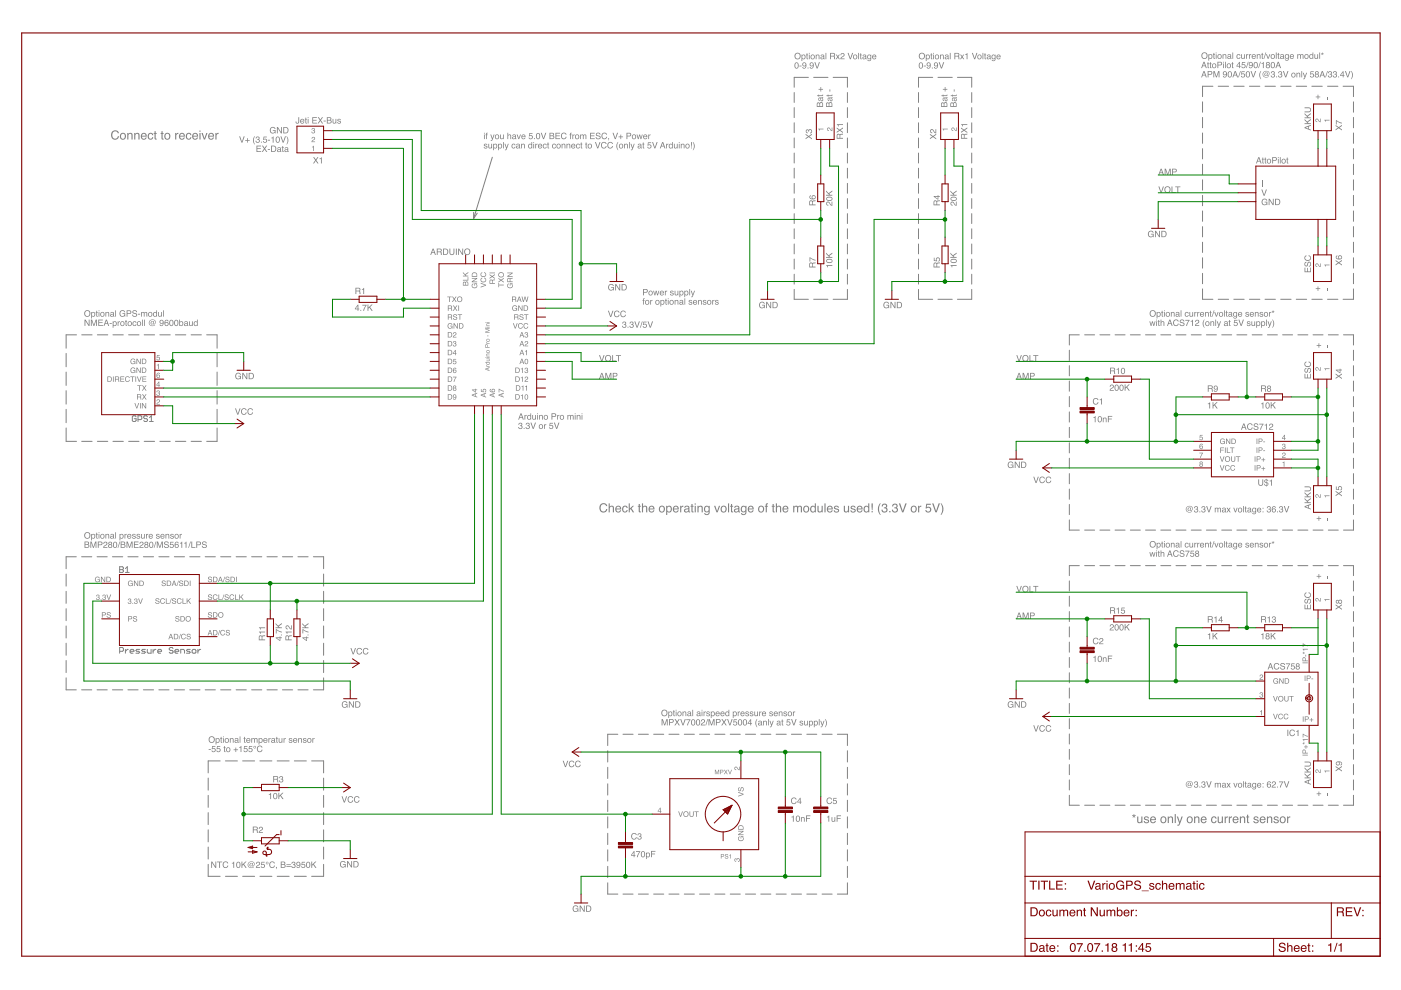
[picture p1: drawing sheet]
<svg xmlns="http://www.w3.org/2000/svg" width="297mm" height="210mm" viewBox="0 0 297 210" stroke-linecap="round" stroke-linejoin="round" font-family="sans-serif">
<g fill="none" stroke="#808080" stroke-width=".21">
<path d="M44.1 165v2.5M44.1 168.6v2.6M44.1 172.3v2.5M44.1 175.9v2.6M44.1 179.6v2.5M46.7 161.3h-2.6v2.6M47.8 161.3h2.5M51.4 161.3h2.6M55.1 161.3h2.5M58.8 161.3h2.5M62.4 161.3h2.5M66.1 161.3h2.5v2.6"/>
<path d="M68.6 165v2.5M68.6 168.6v2.6M68.6 172.3v2.5M68.6 175.9v2.6M68.6 179.6v2.5M44.1 183.3v2.5h2.6M47.8 185.8h2.5M51.4 185.8h2.6M55.1 185.8h2.5M58.8 185.8h2.5M62.4 185.8h2.5M68.6 183.3v2.5h-2.5"/>
</g>
<g fill="#808080">
<path d="M44.2 156.8a.7 .7 0 0 1 1.4 0 .7 .7 0 0 1-1.4 0zM44.4 156.8a.51 .51 0 0 0 1 0 .51 .51 0 0 0-1 0zM45.8 157a.33 .33 0 0 0 .6 0 .33 .33 0 0 0-.6 0zM45.7 156.5l.2 .1a.44 .44 0 0 1 .7 .4 .44 .44 0 0 1-.7 .4v.5h-.2zM46.8 156.2h.2v.3h.1l-.1 .1v.7l.1 .2-.3-.1v-.8h-.1zM47.3 156.5h.1v1h-.1zM47.3 156.1h.1v.2h-.1zM47.7 157a.35 .35 0 0 0 .7 0 .35 .35 0 0 0-.7 0zM47.5 157a.55 .55 0 0 1 1.1 0 .55 .55 0 0 1-1.1 0zM48.7 156.5l.2 .1a.35 .35 0 0 1 .4-.1 .35 .35 0 0 1 .2 .4v.6h-.1v-.6a.24 .24 0 0 0-.3-.3 .24 .24 0 0 0-.2 .4v.5h-.2zM49.9 157.1v.1a.23 .23 0 0 0 .3 .1 .23 .23 0 0 0 .1-.3zM49.9 156.6l.4-.1 .2 .1 .1 .9-.2-.2a.32 .32 0 0 1-.6 .1 .32 .32 0 0 1 .2-.5l.4-.1a.22 .22 0 0 0-.2-.2 .22 .22 0 0 0-.3 .2h-.1zM50.8 156.1h.2v1.4h-.2zM51.8 156.2h.1v.3h.2l-.2 .1v.7l.2 .2-.3-.1v-.8h-.2zM52.3 156.6a.45 .45 0 0 1 .6-.1 .45 .45 0 0 1 .2 .5h-.7a.28 .28 0 0 0 .2 .4 .28 .28 0 0 0 .3-.2h.2l-.1 .1a.49 .49 0 0 1-.7 .1 .49 .49 0 0 1 0-.8zM52.5 156.7l-.1 .2h.5l-.1-.2zM53.3 156.5l.2 .1 .3-.1 .2 .1a.32 .32 0 0 1 .4-.1 .32 .32 0 0 1 .2 .3v.7h-.2v-.8l-.1-.1-.3 .2v.7h-.1l-.1-.8-.2-.1-.1 .2v.7h-.2zM54.9 157a.35 .35 0 0 0 .7 0 .35 .35 0 0 0-.7 0zM54.8 156.5l.2 .1a.44 .44 0 0 1 .7 .4 .44 .44 0 0 1-.7 .4v.5h-.2zM55.9 156.6a.45 .45 0 0 1 .6-.1 .45 .45 0 0 1 .2 .5h-.7a.28 .28 0 0 0 .2 .4 .28 .28 0 0 0 .3-.2h.2v.1a.49 .49 0 0 1-.8 .1 .49 .49 0 0 1 0-.8zM56.1 156.7l-.1 .2h.5l-.1-.2zM56.9 156.5h.2v.2l.3-.2v.2l-.3 .1v.7h-.2zM57.7 157.1v.1a.23 .23 0 0 0 .3 .1 .23 .23 0 0 0 .1-.3zM57.7 156.6l.4-.1 .2 .1 .1 .9-.3-.2a.32 .32 0 0 1-.5 .1 .32 .32 0 0 1 .2-.5l.3-.1a.22 .22 0 0 0-.2-.2 .22 .22 0 0 0-.2 .2h-.2zM58.6 156.2h.2v.3h.1l-.1 .1v.7l.1 .2-.3-.1v-.8h-.1zM59.1 156.5h.1l.1 .7 .1 .2 .3-.2v-.7h.2v1l-.2-.2a.34 .34 0 0 1-.4 .2 .34 .34 0 0 1-.2-.3zM60.1 156.5h.2v.2l.3-.2v.2l-.3 .1v.7h-.2zM61.3 156.6l.5-.1 .2 .2-.2 .1-.3-.2v.3a.39 .39 0 0 1 .5 .2 .39 .39 0 0 1-.3 .5 .39 .39 0 0 1-.5-.3v-.1h.2a.24 .24 0 0 0 .2 .2 .24 .24 0 0 0 .2-.2v-.1a.4 .4 0 0 1-.4-.1 .4 .4 0 0 1-.1-.4zM62.3 156.6a.45 .45 0 0 1 .5-.1 .45 .45 0 0 1 .2 .5h-.7a.28 .28 0 0 0 .2 .4 .28 .28 0 0 0 .4-.2h.1v.1a.49 .49 0 0 1-.8 .1 .49 .49 0 0 1 .1-.8zM62.4 156.7l-.1 .2h.6l-.2-.2zM63.2 156.5l.2 .1a.35 .35 0 0 1 .4-.1 .35 .35 0 0 1 .2 .4v.6h-.1v-.6a.24 .24 0 0 0-.3-.3 .24 .24 0 0 0-.2 .4v.5h-.2zM64.3 156.6l.5-.1 .2 .2-.2 .1-.3-.2v.3a.39 .39 0 0 1 .5 .2 .39 .39 0 0 1-.3 .5 .39 .39 0 0 1-.5-.3v-.1h.2a.24 .24 0 0 0 .2 .2 .24 .24 0 0 0 .2-.2v-.1a.4 .4 0 0 1-.4-.1 .4 .4 0 0 1-.1-.4zM65.2 157a.35 .35 0 0 0 .7 0 .35 .35 0 0 0-.7 0zM65 157a.55 .55 0 0 1 1.1 0 .55 .55 0 0 1-1.1 0zM66.2 156.5h.2v.2l.3-.2v.2l-.3 .1v.7h-.2z"/>
<path d="M44.2 158.8h.5v.2h-.5zM45 158.2h.7v.1h-.6v.4a.45 .45 0 0 1 .6 .2 .45 .45 0 0 1-.3 .6 .45 .45 0 0 1-.6-.4h.2a.28 .28 0 0 0 .4 .2 .28 .28 0 0 0 .1-.5 .28 .28 0 0 0-.5 .1h-.1zM46 158.2h.7v.1h-.6v.4a.45 .45 0 0 1 .6 .2 .45 .45 0 0 1-.3 .6 .45 .45 0 0 1-.5-.4h.1a.28 .28 0 0 0 .5 .2 .28 .28 0 0 0 0-.5 .28 .28 0 0 0-.4 .1h-.2zM47.5 158.2h.2v.3h.1l-.1 .1v.6l.1 .2-.3-.1v-.7h-.1zM48 159a.35 .35 0 0 0 .7 0 .35 .35 0 0 0-.7 0zM47.9 158.9a.5 .5 0 0 1 1 0 .5 .5 0 0 1-1 0zM49.9 158.5h.2v.4h.4v.1h-.4v.4h-.2v-.4h-.4v-.1h.4zM50.7 158.4l.5-.2v1.2h-.2v-.9h-.3zM51.8 158.2h.6v.1h-.5l-.1 .4a.45 .45 0 0 1 .7 .2 .45 .45 0 0 1-.3 .6 .45 .45 0 0 1-.6-.4h.2a.28 .28 0 0 0 .4 .2 .28 .28 0 0 0 .1-.5 .28 .28 0 0 0-.5 .1h-.1zM52.8 158.2h.7v.1h-.6v.4a.45 .45 0 0 1 .6 .2 .45 .45 0 0 1-.3 .6 .45 .45 0 0 1-.5-.4h.1a.28 .28 0 0 0 .5 .2 .28 .28 0 0 0 0-.5 .28 .28 0 0 0-.5 .1h-.1zM53.7 158.4a.3 .3 0 0 1 .6 0 .3 .3 0 0 1-.6 0zM53.8 158.4a.2 .2 0 0 0 .4 0 .2 .2 0 0 0-.4 0zM54.6 158.3l.3-.2h.4l.3 .3v.1h-.1a.46 .46 0 0 0-.7-.1 .46 .46 0 0 0 0 .7 .46 .46 0 0 0 .6 0l.2-.1a.64 .64 0 0 1-.9 .4 .64 .64 0 0 1-.2-1z"/>
</g>
<g fill="none" stroke="#808080" stroke-width=".21">
<path d="M14 74.9v2.9M14 78.9v2.8M16.2 71h-2.2v2.8M17.3 71h2.2M20.6 71h2.2M23.9 71h2.2M27.3 71h2.2M30.6 71h2.2M33.9 71h2.2M37.2 71h2.2M40.5 71h2.2M43.8 71h2.2v2.8"/>
<path d="M46 74.9v2.9M46 78.9v2.8M14 82.8v2.9M14 86.8v2.8M14 90.7v2.9h2.2M17.3 93.6h2.2M20.6 93.6h2.2M23.9 93.6h2.2M27.3 93.6h2.2M30.6 93.6h2.2M33.9 93.6h2.2M37.2 93.6h2.2"/>
<path d="M40.5 93.6h2.2M46 82.8v2.9M46 86.8v2.8M46 90.7v2.9h-2.2M16.2 118h-2.2v2.6M17.3 118h2.2M20.6 118h2.1M23.8 118h2.2M27.1 118h2.2M30.4 118h2.2M33.7 118h2.1M37 118h2.1"/>
<path d="M40.2 118h2.2M43.5 118h2.2M46.8 118h2.1M50.1 118h2.1M53.3 118h2.2M56.6 118h2.2M59.9 118h2.1M63.2 118h2.1M66.4 118h2.2v2.6M14 121.7v2.6M14 125.4v2.5M14 129.1v2.5"/>
<path d="M14 132.7v2.6M14 136.4v2.5M68.6 121.7v2.6M68.6 125.4v2.5M68.6 129.1v2.5M68.6 132.7v2.6M68.6 136.4v2.5M14 143.7v2.6h2.2M14 140v2.6M17.3 146.3h2.2M20.6 146.3h2.1M23.8 146.3h2.2"/>
<path d="M27.1 146.3h2.2M30.4 146.3h2.2M33.7 146.3h2.1M37 146.3h2.1M40.2 146.3h2.2M43.5 146.3h2.2M46.8 146.3h2.1M50.1 146.3h2.1M53.3 146.3h2.2M56.6 146.3h2.2M59.9 146.3h2.1M63.2 146.3h2.1"/>
<path d="M68.6 140v2.6M68.6 143.7v2.6h-2.2"/>
</g>
<g fill="#808080">
<path d="M17.8 66.5a.7 .7 0 0 1 1.4 0 .7 .7 0 0 1-1.4 0zM18 66.5a.51 .51 0 0 0 1 0 .51 .51 0 0 0-1 0zM19.4 66.7a.35 .35 0 0 0 .7 0 .35 .35 0 0 0-.7 0zM19.3 66.2l.2 .1a.44 .44 0 0 1 .7 .4 .44 .44 0 0 1-.7 .3v.5h-.2zM20.4 65.9h.2v.3h.1l-.1 .1v.6l.1 .2-.3-.1v-.7h-.1zM20.9 66.2h.2v.9h-.2zM20.9 65.8h.2v.2h-.2zM21.3 66.7a.35 .35 0 0 0 .7 0 .35 .35 0 0 0-.7 0zM21.2 66.6a.5 .5 0 0 1 1 0 .5 .5 0 0 1-1 0zM22.4 66.2l.1 .1a.35 .35 0 0 1 .4-.1 .35 .35 0 0 1 .3 .3v.6h-.2v-.6a.24 .24 0 0 0-.3-.2 .24 .24 0 0 0-.2 .3v.5h-.1zM23.5 66.8v.1a.23 .23 0 0 0 .3 .1 .23 .23 0 0 0 .1-.3zM23.5 66.2h.4l.2 .1 .2 .8-.3-.1a.32 .32 0 0 1-.6 .1 .32 .32 0 0 1 .3-.5l.3-.1a.22 .22 0 0 0-.2-.2 .22 .22 0 0 0-.3 .2h-.1zM24.4 65.8h.2v1.3h-.2zM25.5 66a.59 .59 0 0 1 1 .2h-.2a.48 .48 0 0 0-.7-.1 .48 .48 0 0 0 .1 .7 .48 .48 0 0 0 .7 0v-.2h-.4v-.2h.6v.7l-.2-.1a.67 .67 0 0 1-1-.1 .67 .67 0 0 1 .1-.9zM26.8 65.8h.6a.39 .39 0 0 1 .4 .4 .39 .39 0 0 1-.4 .4h-.4v.5h-.2zM27 66v.4h.4a.23 .23 0 0 0 .3-.2 .23 .23 0 0 0-.3-.2zM28.2 65.9l.5-.1 .3 .2v.2h-.1a.31 .31 0 0 0-.4-.3 .31 .31 0 0 0-.2 .3v.1a.53 .53 0 0 1 .6 .2 .53 .53 0 0 1 0 .6l-.4 .1a.46 .46 0 0 1-.5-.5h.2a.35 .35 0 0 0 .3 .3 .35 .35 0 0 0 .4-.3l-.1-.1a.56 .56 0 0 1-.5-.1 .56 .56 0 0 1-.1-.6zM29.3 66.5h.4v.2h-.4zM29.9 66.2l.2 .1 .4-.1 .1 .1a.32 .32 0 0 1 .4-.1 .32 .32 0 0 1 .2 .3v.6h-.1l-.1-.7-.1-.1-.2 .1v.7h-.2v-.7l-.3-.1-.1 .2v.6h-.2zM31.5 66.7a.35 .35 0 0 0 .7 0 .35 .35 0 0 0-.7 0zM31.3 66.6a.5 .5 0 0 1 1 0 .5 .5 0 0 1-1 0zM32.7 66.4a.34 .34 0 0 0-.1 .5 .34 .34 0 0 0 .5 0 .34 .34 0 0 0 .1-.4 .34 .34 0 0 0-.5-.1zM32.5 66.3l.4-.2 .2 .2v-.5h.2v1.3l-.2-.1a.47 .47 0 0 1-.6 0 .47 .47 0 0 1 0-.7zM33.5 66.2h.2v.7l.2 .1 .2-.1 .1-.7h.1v.9l-.1-.1a.34 .34 0 0 1-.4 .2 .34 .34 0 0 1-.3-.4zM34.6 65.8h.1v1.3h-.1z"/>
<path d="M17.9 67.8h.2l.7 1.1v-1.1h.2v1.3h-.2l-.7-1.1v1.1h-.2zM19.3 67.8h.2l.4 1.1 .4-1.1h.2v1.3h-.1v-1.1l-.4 1.1h-.2l-.4-1.1v1.1h-.1zM20.8 67.8h1v.1h-.8v.4h.8v.2h-.8v.4h.8v.2h-1zM22.5 68l-.2 .6h.5zM22.5 67.8h.2l.4 1.3h-.2l-.1-.4h-.5l-.2 .4h-.1zM23.2 68.5h.5v.2h-.5zM24 68.7a.33 .33 0 0 0 .6 0 .33 .33 0 0 0-.6 0zM23.9 68.1l.2 .2a.44 .44 0 0 1 .7 .3 .44 .44 0 0 1-.7 .4v.5h-.2zM24.9 68.1h.2v.2l.3-.2v.2l-.3 .1v.7h-.2zM25.6 68.7a.35 .35 0 0 0 .7 0 .35 .35 0 0 0-.7 0zM25.4 68.6a.5 .5 0 0 1 1 0 .5 .5 0 0 1-1 0zM26.6 67.9h.2v.2h.2l-.2 .2v.6l.2 .2-.4-.1v-.7h-.1zM27.1 68.7a.35 .35 0 0 0 .7 0 .35 .35 0 0 0-.7 0zM27 68.6a.5 .5 0 0 1 1 0 .5 .5 0 0 1-1 0zM28.2 68.2l.5-.1 .2 .4-.2-.1a.3 .3 0 0 0-.4 0 .3 .3 0 0 0 0 .4 .3 .3 0 0 0 .4 .1l.2-.1a.47 .47 0 0 1-.7 .2 .47 .47 0 0 1 0-.8zM29.1 68.7a.35 .35 0 0 0 .7 0 .35 .35 0 0 0-.7 0zM28.9 68.6a.5 .5 0 0 1 1 0 .5 .5 0 0 1-1 0zM30.1 67.8h.2v1.3h-.2zM30.5 67.8h.2v1.3h-.2zM32 68.4a.26 .26 0 0 0 .5 0 .26 .26 0 0 0-.5 0zM31.7 68a.67 .67 0 0 1 1-.2 .67 .67 0 0 1 .2 .9l-.3 .1-.1-.2a.27 .27 0 0 1-.3 .2 .27 .27 0 0 1-.3-.3l.3-.4 .3 .1 .2-.1-.1 .6a.43 .43 0 0 0 .3-.6 .43 .43 0 0 0-.5-.3 .64 .64 0 0 0-.7 1 .64 .64 0 0 0 1.1 .1 .71 .71 0 0 1-1 .1 .71 .71 0 0 1-.1-1zM33.9 67.9a.52 .52 0 0 1 .7 .1 .52 .52 0 0 1 .1 .6 .43 .43 0 0 1-.4 .5 .43 .43 0 0 1-.5-.3l.5 .2 .2-.5a.42 .42 0 0 1-.6 0 .42 .42 0 0 1 0-.6zM34 68.2a.28 .28 0 0 0 .5 0 .28 .28 0 0 0-.5 0zM35 67.9l.5-.1 .2 .3-.5-.1-.2 .4a.44 .44 0 0 1 .7 .2 .44 .44 0 0 1-.3 .6 .44 .44 0 0 1-.5-.5zM35 68.7a.3 .3 0 0 0 .6 0 .3 .3 0 0 0-.6 0zM36 67.9a.62 .62 0 0 1 .8 .3 .62 .62 0 0 1-.2 .8 .58 .58 0 0 1-.7-.2 .58 .58 0 0 1 0-.7zM36.2 68a.56 .56 0 0 0-.2 .5 .56 .56 0 0 0 .4 .5 .55 .55 0 0 0 .2-.6 .55 .55 0 0 0-.4-.4zM37.1 67.9a.62 .62 0 0 1 .7 .3 .62 .62 0 0 1-.2 .8 .58 .58 0 0 1-.7-.2 .58 .58 0 0 1 .1-.7zM37.2 68a.56 .56 0 0 0-.1 .5 .56 .56 0 0 0 .4 .5 .55 .55 0 0 0 .2-.6 .55 .55 0 0 0-.5-.4zM38 67.8h.2v.4a.45 .45 0 0 1 .7 .4 .45 .45 0 0 1-.7 .4l-.2 .1zM38.2 68.3a.34 .34 0 0 0 0 .5 .34 .34 0 0 0 .4 .1 .34 .34 0 0 0 .1-.5 .34 .34 0 0 0-.5-.1zM39.2 68.8a.23 .23 0 0 0 .3 .2 .23 .23 0 0 0 .1-.4zM39.2 68.2l.4-.1 .2 .2 .1 .8-.2-.1a.32 .32 0 0 1-.6 .1 .32 .32 0 0 1 .2-.6h.4a.22 .22 0 0 0-.3-.3 .22 .22 0 0 0-.2 .2h-.1zM40.1 68.1h.2v.7l.1 .2 .3-.2v-.7h.2v1l-.2-.1a.34 .34 0 0 1-.4 .1 .34 .34 0 0 1-.2-.3zM41.3 68.4a.34 .34 0 0 0-.1 .4 .34 .34 0 0 0 .5 .1 .34 .34 0 0 0 .1-.5 .34 .34 0 0 0-.5 0zM41.2 68.3l.3-.2 .3 .2v-.5h.1v1.3l-.1-.1a.47 .47 0 0 1-.7 0 .47 .47 0 0 1 .1-.7z"/>
<path d="M17.8 113.5a.7 .7 0 0 1 1.4 0 .7 .7 0 0 1-1.4 0zM18 113.6a.51 .51 0 0 0 1 0 .51 .51 0 0 0-1 0zM19.4 113.8a.35 .35 0 0 0 .7 0 .35 .35 0 0 0-.7 0zM19.3 113.2l.2 .1a.44 .44 0 0 1 .7 .4 .44 .44 0 0 1-.7 .4v.5h-.2zM20.4 112.9h.2v.3h.1l-.1 .1v.7l.1 .2-.3-.1v-.8h-.1zM20.9 113.2h.2v1h-.2zM20.9 112.9h.2v.1h-.2zM21.3 113.7a.35 .35 0 0 0 .7 0 .35 .35 0 0 0-.7 0zM21.2 113.7a.5 .5 0 0 1 1 0 .5 .5 0 0 1-1 0zM22.4 113.2l.1 .2a.35 .35 0 0 1 .4-.2 .35 .35 0 0 1 .3 .4v.6h-.2v-.6a.24 .24 0 0 0-.3-.2 .24 .24 0 0 0-.2 .3v.5h-.1zM23.5 113.8v.1a.23 .23 0 0 0 .3 .2 .23 .23 0 0 0 .1-.4zM23.5 113.3l.4-.1 .2 .1 .2 .9-.3-.1a.32 .32 0 0 1-.6 .1 .34 .34 0 0 1 .3-.6h.3a.22 .22 0 0 0-.2-.3 .22 .22 0 0 0-.3 .2h-.1zM24.4 112.9h.2v1.3h-.2zM25.4 113.8a.35 .35 0 0 0 .7 0 .35 .35 0 0 0-.7 0zM25.3 113.2l.2 .1a.44 .44 0 0 1 .7 .4 .44 .44 0 0 1-.7 .4v.5h-.2zM26.4 113.2h.2v.2l.3-.2v.2l-.3 .1v.7h-.2zM27.1 113.3a.45 .45 0 0 1 .5-.1 .45 .45 0 0 1 .3 .6h-.8a.28 .28 0 0 0 .2 .3 .28 .28 0 0 0 .4-.2h.1v.1a.49 .49 0 0 1-.8 .1 .49 .49 0 0 1 .1-.8zM27.2 113.4l-.1 .2h.6l-.2-.2zM28.1 113.3l.5-.1 .1 .2-.1 .1-.3-.2-.1 .3a.39 .39 0 0 1 .6 .2 .39 .39 0 0 1-.3 .5 .39 .39 0 0 1-.5-.3v-.1h.1a.24 .24 0 0 0 .3 .2 .24 .24 0 0 0 .2-.2v-.1a.4 .4 0 0 1-.4-.1 .4 .4 0 0 1-.1-.4zM29.1 113.3l.4-.1 .2 .2-.2 .1-.3-.2v.3a.39 .39 0 0 1 .5 .2 .39 .39 0 0 1-.3 .5 .39 .39 0 0 1-.4-.3l-.1-.1h.2a.24 .24 0 0 0 .2 .2 .24 .24 0 0 0 .3-.2l-.1-.1a.4 .4 0 0 1-.4-.1 .4 .4 0 0 1 0-.4zM29.9 113.2h.2v.7l.2 .2 .2-.2v-.7h.2v1l-.2-.2a.34 .34 0 0 1-.3 .2 .34 .34 0 0 1-.3-.3zM31 113.2h.1v.2l.3-.2v.2l-.3 .1v.7h-.1zM31.6 113.3a.45 .45 0 0 1 .6-.1 .45 .45 0 0 1 .2 .6h-.7a.28 .28 0 0 0 .2 .3 .28 .28 0 0 0 .3-.2h.2v.1a.49 .49 0 0 1-.8 .1 .49 .49 0 0 1 0-.8zM31.8 113.4l-.1 .2h.5l-.1-.2zM33.2 113.3l.4-.1 .2 .2-.1 .1-.3-.2-.1 .3a.39 .39 0 0 1 .5 .2 .39 .39 0 0 1-.2 .5 .39 .39 0 0 1-.5-.3v-.1h.1a.24 .24 0 0 0 .3 .2 .24 .24 0 0 0 .2-.2v-.1a.4 .4 0 0 1-.4-.1 .4 .4 0 0 1-.1-.4zM34.1 113.3a.45 .45 0 0 1 .6-.1 .45 .45 0 0 1 .2 .6h-.7a.28 .28 0 0 0 .2 .3 .28 .28 0 0 0 .3-.2h.2l-.1 .1a.49 .49 0 0 1-.7 .1 .49 .49 0 0 1 0-.8zM34.3 113.4l-.1 .2h.5l-.1-.2zM35.1 113.2l.1 .2a.35 .35 0 0 1 .4-.2 .35 .35 0 0 1 .3 .4v.6h-.2v-.6a.24 .24 0 0 0-.3-.2 .24 .24 0 0 0-.1 .3v.5h-.2zM36.2 113.3l.5-.1 .1 .2-.1 .1-.3-.2-.1 .3a.39 .39 0 0 1 .5 .2 .39 .39 0 0 1-.2 .5 .39 .39 0 0 1-.5-.3v-.1h.1a.24 .24 0 0 0 .3 .2 .24 .24 0 0 0 .2-.2v-.1a.4 .4 0 0 1-.4-.1 .4 .4 0 0 1-.1-.4zM37.1 113.7a.35 .35 0 0 0 .7 0 .35 .35 0 0 0-.7 0zM36.9 113.7a.5 .5 0 0 1 1 0 .5 .5 0 0 1-1 0zM38.1 113.2h.2v.2l.3-.2v.2l-.3 .1v.7h-.2z"/>
<path d="M18.1 115v.4h.3a.22 .22 0 0 0 .3-.2 .22 .22 0 0 0-.3-.2zM18.1 115.5v.5l.6-.1-.1-.3zM17.9 114.8l.8 .1 .2 .3-.2 .2a.38 .38 0 0 1 .2 .5 .38 .38 0 0 1-.4 .3h-.6zM19.2 114.8h.2l.4 1.2 .4-1.2h.2v1.4h-.1v-1.2l-.4 1.2h-.2l-.4-1.2v1.2h-.1zM20.7 114.8h.6a.39 .39 0 0 1 .4 .4 .39 .39 0 0 1-.4 .4h-.4v.6h-.2zM20.9 115v.4h.4a.23 .23 0 0 0 .3-.2 .23 .23 0 0 0-.3-.2zM22.1 114.9a.47 .47 0 0 1 .7 .3 .47 .47 0 0 1-.6 .6l-.1 .2h.7v.2h-.9l.1-.5a.46 .46 0 0 0 .5-.2 .46 .46 0 0 0 0-.5l-.6 .3zM23.2 115.2a.22 .22 0 0 0 .4 0 .22 .22 0 0 0-.4 0zM23.1 115.8a.26 .26 0 0 0 .5 0 .26 .26 0 0 0-.5 0zM23.1 115a.37 .37 0 0 1 .5-.1 .37 .37 0 0 1 0 .6 .4 .4 0 0 1 .1 .6 .4 .4 0 0 1-.6 0 .4 .4 0 0 1 0-.6l-.1-.3zM24.1 115a.62 .62 0 0 1 .8 .3 .62 .62 0 0 1-.2 .8 .58 .58 0 0 1-.7-.2 .58 .58 0 0 1 0-.7zM24.3 115a.56 .56 0 0 0-.2 .6 .56 .56 0 0 0 .4 .4 .55 .55 0 0 0 .2-.5 .55 .55 0 0 0-.4-.5zM25.4 114.8h.1l-.4 1.4h-.2zM25.8 115v.4h.3a.22 .22 0 0 0 .3-.2 .22 .22 0 0 0-.3-.2zM25.8 115.5v.5l.6-.1-.1-.3zM25.6 114.8l.8 .1 .1 .3-.1 .2a.38 .38 0 0 1 .2 .5 .38 .38 0 0 1-.5 .3h-.5zM26.8 114.8h.3l.4 1.2 .4-1.2h.2v1.4h-.2v-1.2l-.3 1.2h-.2l-.4-1.2v1.2h-.2zM28.4 114.8h1v.2h-.8v.4h.7v.1h-.7v.5h.8v.2h-1zM29.7 114.9a.47 .47 0 0 1 .7 .3 .47 .47 0 0 1-.5 .6l-.2 .2h.7v.2h-.9l.2-.5a.46 .46 0 0 0 .4-.2 .46 .46 0 0 0 0-.5l-.5 .3zM30.8 115.2a.22 .22 0 0 0 .4 0 .22 .22 0 0 0-.4 0zM30.8 115.8a.26 .26 0 0 0 .5 0 .26 .26 0 0 0-.5 0zM30.7 115a.37 .37 0 0 1 .6-.1 .37 .37 0 0 1 0 .6 .4 .4 0 0 1 0 .6 .4 .4 0 0 1-.6 0 .4 .4 0 0 1 .1-.6l-.2-.3zM31.8 115a.62 .62 0 0 1 .7 .3 .62 .62 0 0 1-.2 .8 .58 .58 0 0 1-.7-.2 .58 .58 0 0 1 .1-.7zM31.9 115a.56 .56 0 0 0-.1 .6 .56 .56 0 0 0 .4 .4 .55 .55 0 0 0 .2-.5 .55 .55 0 0 0-.5-.5zM33 114.8h.2l-.5 1.4h-.1zM33.2 114.8h.3l.4 1.2 .4-1.2h.2v1.4h-.1v-1.2l-.4 1.2h-.2l-.4-1.2v1.2h-.2zM34.9 114.9l.6-.1 .2 .2 .1 .2h-.2a.31 .31 0 0 0-.3-.3 .31 .31 0 0 0-.3 .4 .53 .53 0 0 1 .6 .2 .53 .53 0 0 1 .1 .6l-.4 .1a.46 .46 0 0 1-.6-.5h.2a.35 .35 0 0 0 .4 .3 .35 .35 0 0 0 .3-.3 .56 .56 0 0 1-.6-.2 .56 .56 0 0 1-.1-.6zM36.1 114.9h.7v.1h-.6v.4a.45 .45 0 0 1 .6 .2 .45 .45 0 0 1-.3 .6 .45 .45 0 0 1-.5-.4h.1a.28 .28 0 0 0 .5 .2 .28 .28 0 0 0 0-.5 .28 .28 0 0 0-.4 .1h-.2zM37.2 115l.5-.1 .2 .3-.5-.2-.2 .5a.44 .44 0 0 1 .7 .1 .44 .44 0 0 1-.4 .7 .44 .44 0 0 1-.5-.5zM37.2 115.8a.28 .28 0 0 0 .5 0 .28 .28 0 0 0-.5 0zM38.2 115.1l.4-.2v1.3h-.1v-1h-.3zM39.1 115.1l.4-.2v1.3h-.1v-1h-.3zM40.3 114.8h.2l-.5 1.4h-.1zM40.6 114.8h.1v1.2h.7v.2h-.8zM41.6 114.8h.6a.39 .39 0 0 1 .4 .4 .39 .39 0 0 1-.4 .4h-.4v.6h-.2zM41.8 115v.4h.4a.23 .23 0 0 0 .2-.2 .23 .23 0 0 0-.2-.2zM43 114.9l.5-.1 .3 .2v.2h-.1a.31 .31 0 0 0-.4-.3 .31 .31 0 0 0-.3 .4h.1a.53 .53 0 0 1 .6 .2 .53 .53 0 0 1 0 .6l-.4 .1a.46 .46 0 0 1-.5-.5h.2a.35 .35 0 0 0 .3 .3 .35 .35 0 0 0 .4-.3h-.1a.56 .56 0 0 1-.5-.2 .56 .56 0 0 1-.1-.6z"/>
</g>
<g fill="none" stroke="#808080" stroke-width=".21">
<path d="M168.4 19.6v2.1M171.4 16.4h-3v2.1M172.5 16.4h3M176.6 16.4h3.1v2.1M179.7 19.6v2.1M194.7 19.6v2.1M197.7 16.4h-3v2.1M198.9 16.4h3M203 16.4h3v2.1M206 19.6v2.1M168.4 22.8v2.1M168.4 26v2.1"/>
<path d="M168.4 29.3v2M168.4 32.4v2.2M168.4 35.7v2.1M168.4 38.9v2.1M179.7 22.8v2.1M179.7 26v2.1M179.7 29.3v2M179.7 32.4v2.2M179.7 35.7v2.1M179.7 38.9v2.1M194.7 22.8v2.1M194.7 26v2.1"/>
<path d="M194.7 29.3v2M194.7 32.4v2.2M194.7 35.7v2.1M194.7 38.9v2.1M206 22.8v2.1M206 26v2.1M206 29.3v2M206 32.4v2.2M206 35.7v2.1M206 38.9v2.1M168.4 42.1v2.1M168.4 45.3v2.1"/>
<path d="M168.4 48.5v2.1M168.4 51.7v2.1M168.4 54.9v2.1M168.4 58.1v2.1M179.7 42.1v2.1M179.7 45.3v2.1M179.7 48.5v2.1M179.7 51.7v2.1M179.7 54.9v2.1M179.7 58.1v2.1M194.7 42.1v2.1M194.7 45.3v2.1"/>
<path d="M194.7 48.5v2.1M194.7 51.7v2.1M194.7 54.9v2.1M194.7 58.1v2.1M206 42.1v2.1M206 45.3v2.1M206 48.5v2.1M206 51.7v2.1M206 54.9v2.1M206 58.1v2.1M168.4 61.4v2.1h3M172.5 63.5h3"/>
<path d="M179.7 61.4v2.1h-3.1M194.7 61.4v2.1h3M198.9 63.5h3M206 61.4v2.1h-3"/>
</g>
<g fill="#808080">
<path d="M168.4 11.9a.7 .7 0 0 1 1.4 0 .7 .7 0 0 1-1.4 0zM168.6 11.9a.51 .51 0 0 0 1 0 .51 .51 0 0 0-1 0zM170 12.1a.35 .35 0 0 0 .7 0 .35 .35 0 0 0-.7 0zM169.9 11.6l.2 .1a.44 .44 0 0 1 .7 .4 .44 .44 0 0 1-.7 .3v.5h-.2zM171 11.3h.2v.3h.1l-.1 .1v.6l.1 .3-.3-.2v-.7h-.1zM171.5 11.6h.2v1h-.2zM171.5 11.2h.2v.2h-.2zM171.9 12.1a.35 .35 0 0 0 .7 0 .35 .35 0 0 0-.7 0zM171.8 12.1a.5 .5 0 0 1 1 0 .5 .5 0 0 1-1 0zM172.9 11.6l.2 .1a.35 .35 0 0 1 .4-.1 .35 .35 0 0 1 .2 .3v.7h-.1v-.7a.24 .24 0 0 0-.3-.2 .24 .24 0 0 0-.2 .3v.6h-.2zM174.1 12.2v.1a.23 .23 0 0 0 .3 .1 .23 .23 0 0 0 .1-.3zM174.1 11.6h.4l.2 .1 .2 .9-.3-.2a.32 .32 0 0 1-.6 .1 .32 .32 0 0 1 .2-.5l.4-.1a.22 .22 0 0 0-.2-.2 .22 .22 0 0 0-.3 .2h-.1zM175 11.2h.2v1.4h-.2zM176.2 11.4v.4h.4a.23 .23 0 0 0 .3-.2 .23 .23 0 0 0-.3-.2zM176 11.2h.6a.37 .37 0 0 1 .4 .2 .37 .37 0 0 1-.1 .5l.2 .7h-.2l-.1-.5-.2-.1h-.4v.6h-.2zM177.2 11.6h.2l.2 .3 .3-.3h.2l-.4 .5 .4 .5h-.2l-.3-.4-.2 .4h-.2l.3-.5zM178.4 11.3a.47 .47 0 0 1 .7 .3 .47 .47 0 0 1-.6 .6l-.1 .2h.7v.2h-.9l.1-.5a.46 .46 0 0 0 .5-.2 .46 .46 0 0 0-.1-.5l-.5 .3zM179.7 11.2h.2l.4 1.2 .4-1.2h.2l-.5 1.4h-.2zM180.9 12.1a.35 .35 0 0 0 .7 0 .35 .35 0 0 0-.7 0zM180.8 12.1a.5 .5 0 0 1 1 0 .5 .5 0 0 1-1 0zM182 11.2h.1v1.4h-.1zM182.4 11.3h.2v.3h.1l-.1 .1v.6l.1 .3-.3-.2v-.7h-.1zM183 12.2v.1a.23 .23 0 0 0 .3 .1 .23 .23 0 0 0 .1-.3zM183 11.6h.4l.2 .1 .2 .9-.3-.2a.32 .32 0 0 1-.6 .1 .32 .32 0 0 1 .3-.5l.3-.1a.22 .22 0 0 0-.2-.2 .22 .22 0 0 0-.3 .2h-.1zM184 11.7l.7-.1v.9a.43 .43 0 0 1-.3 .5 .43 .43 0 0 1-.5-.3l.5 .1 .2-.4a.46 .46 0 0 1-.7 0 .46 .46 0 0 1 .1-.7zM184.2 11.7a.36 .36 0 0 0-.2 .6 .36 .36 0 0 0 .6 0 .36 .36 0 0 0-.2-.6zM185 11.7a.45 .45 0 0 1 .6-.1 .45 .45 0 0 1 .2 .5h-.7a.28 .28 0 0 0 .2 .3 .28 .28 0 0 0 .3-.2h.2l-.1 .2a.49 .49 0 0 1-.7 .1 .49 .49 0 0 1 0-.8zM185.2 11.8l-.1 .2h.5l-.1-.3z"/>
<path d="M168.6 13.4a.62 .62 0 0 1 .8 .2 .62 .62 0 0 1-.2 .8 .58 .58 0 0 1-.8-.1 .58 .58 0 0 1 .1-.8zM168.8 13.4a.56 .56 0 0 0-.2 .6 .56 .56 0 0 0 .4 .4 .55 .55 0 0 0 .2-.6 .55 .55 0 0 0-.4-.4zM169.5 13.9h.4v.2h-.4zM170.2 13.4a.52 .52 0 0 1 .7 0 .52 .52 0 0 1 .1 .7 .43 .43 0 0 1-.4 .5 .43 .43 0 0 1-.5-.4l.5 .2 .2-.5a.42 .42 0 0 1-.6 .1 .42 .42 0 0 1 0-.6zM170.2 13.7a.3 .3 0 0 0 .6 0 .3 .3 0 0 0-.6 0zM171.2 14.3h.2v.2h-.2zM171.8 13.4a.52 .52 0 0 1 .6 0 .52 .52 0 0 1 .1 .7 .43 .43 0 0 1-.3 .5 .43 .43 0 0 1-.5-.4l.5 .2 .2-.5a.42 .42 0 0 1-.6 .1 .42 .42 0 0 1 0-.6zM171.8 13.7a.3 .3 0 0 0 .6 0 .3 .3 0 0 0-.6 0zM172.7 13.2h.2l.4 1.1 .3-1.1h.2l-.5 1.3h-.1z"/>
<path d="M194.8 11.9a.69 .69 0 0 1 1.3 0 .69 .69 0 0 1-1.3 0zM194.9 11.9a.55 .55 0 0 0 1.1 0 .55 .55 0 0 0-1.1 0zM196.4 12.1a.33 .33 0 0 0 .6 0 .33 .33 0 0 0-.6 0zM196.3 11.6l.1 .1a.44 .44 0 0 1 .7 .4 .44 .44 0 0 1-.6 .3v.5h-.2zM197.4 11.3h.1v.3h.2l-.2 .1v.6l.2 .3-.3-.2v-.7h-.2zM197.9 11.6h.1v1h-.1zM197.9 11.2h.1v.2h-.1zM198.3 12.1a.35 .35 0 0 0 .7 0 .35 .35 0 0 0-.7 0zM198.1 12.1a.5 .5 0 0 1 1 0 .5 .5 0 0 1-1 0zM199.3 11.6l.2 .1a.35 .35 0 0 1 .4-.1 .35 .35 0 0 1 .2 .3v.7h-.2v-.7a.24 .24 0 0 0-.3-.2 .24 .24 0 0 0-.1 .3v.6h-.2zM200.5 12.2v.1a.23 .23 0 0 0 .3 .1 .23 .23 0 0 0 .1-.3zM200.5 11.6h.4l.2 .1 .1 .9-.2-.2a.32 .32 0 0 1-.6 .1 .32 .32 0 0 1 .2-.5l.3-.1a.22 .22 0 0 0-.2-.2 .22 .22 0 0 0-.2 .2h-.2zM201.4 11.2h.1v1.4h-.1zM202.5 11.4v.4h.4a.23 .23 0 0 0 .3-.2 .23 .23 0 0 0-.2-.2zM202.3 11.2h.7a.37 .37 0 0 1 .4 .2 .37 .37 0 0 1-.2 .5l.3 .7h-.3v-.5l-.3-.1h-.4v.6h-.2zM203.6 11.6h.2l.2 .3 .2-.3h.2l-.3 .5 .3 .5h-.2l-.2-.4-.3 .4h-.2l.4-.5zM204.6 11.5l.5-.2v1.3h-.2v-1h-.3zM206.1 11.2h.2l.3 1.2 .4-1.2h.2l-.5 1.4h-.1zM207.3 12.1a.35 .35 0 0 0 .7 0 .35 .35 0 0 0-.7 0zM207.1 12.1a.5 .5 0 0 1 1 0 .5 .5 0 0 1-1 0zM208.3 11.2h.2v1.4h-.2zM208.8 11.3h.1v.3h.2l-.2 .1v.6l.2 .3-.3-.2v-.7h-.2zM209.4 12.2v.1a.23 .23 0 0 0 .3 .1 .23 .23 0 0 0 .1-.3zM209.4 11.6h.4l.2 .1 .1 .9-.2-.2a.32 .32 0 0 1-.6 .1 .32 .32 0 0 1 .2-.5l.3-.1a.22 .22 0 0 0-.2-.2 .22 .22 0 0 0-.2 .2h-.2zM210.3 11.7l.8-.1v.9a.43 .43 0 0 1-.3 .5 .43 .43 0 0 1-.6-.3l.6 .1 .1-.4a.46 .46 0 0 1-.7 0 .46 .46 0 0 1 .1-.7zM210.5 11.7a.36 .36 0 0 0-.1 .6 .36 .36 0 0 0 .6 0 .36 .36 0 0 0-.2-.6zM211.4 11.7a.45 .45 0 0 1 .5-.1 .45 .45 0 0 1 .3 .5h-.8a.28 .28 0 0 0 .2 .3 .28 .28 0 0 0 .4-.2h.1v.2a.49 .49 0 0 1-.8 .1 .49 .49 0 0 1 .1-.8zM211.5 11.8l-.1 .2h.6l-.2-.3z"/>
<path d="M194.9 13.4a.62 .62 0 0 1 .8 .2 .62 .62 0 0 1-.2 .8 .58 .58 0 0 1-.7-.1 .58 .58 0 0 1 0-.8zM195.1 13.4a.56 .56 0 0 0-.2 .6 .56 .56 0 0 0 .4 .4 .55 .55 0 0 0 .3-.6 .55 .55 0 0 0-.5-.4zM195.8 13.9h.5v.2h-.5zM196.6 13.4a.52 .52 0 0 1 .6 0 .52 .52 0 0 1 .1 .7 .43 .43 0 0 1-.3 .5 .43 .43 0 0 1-.5-.4l.5 .2 .2-.5a.42 .42 0 0 1-.6 .1 .42 .42 0 0 1 0-.6zM196.6 13.7a.3 .3 0 0 0 .6 0 .3 .3 0 0 0-.6 0zM197.6 14.3h.2v.2h-.2zM198.1 13.4a.52 .52 0 0 1 .7 0 .52 .52 0 0 1 .1 .7 .43 .43 0 0 1-.4 .5 .43 .43 0 0 1-.5-.4l.5 .2 .2-.5a.42 .42 0 0 1-.6 .1 .42 .42 0 0 1 0-.6zM198.2 13.7a.28 .28 0 0 0 .5 0 .28 .28 0 0 0-.5 0zM199 13.2h.2l.4 1.1 .4-1.1h.2l-.5 1.3h-.2z"/>
</g>
<g fill="none" stroke="#808080" stroke-width=".21">
<path d="M226.7 74.3v2.1M226.7 77.5v2.2M228.8 71h-2.1v2.2M230 71h2.1M233.2 71h2.1M236.4 71h2.1M239.7 71h2.1M242.9 71h2.1M246.1 71h2.1M249.3 71h2.1M252.6 71h2.1M255.8 71h2.1"/>
<path d="M259 71h2.1M262.2 71h2.2M265.5 71h2.1M268.7 71h2.1M271.9 71h2.2M275.2 71h2.1M278.4 71h2.1M281.6 71h2.1M284.8 71h2.2v2.2M287 74.3v2.1M287 77.5v2.2M226.7 80.8v2.2"/>
<path d="M226.7 84.1v2.1M226.7 87.3v2.2M226.7 90.6v2.2M226.7 93.9v2.1M226.7 97.2v2.1M287 80.8v2.2M287 84.1v2.1M287 87.3v2.2M287 90.6v2.2M287 93.9v2.1M287 97.2v2.1M226.7 110.2v2.2h2.1"/>
<path d="M226.7 100.4v2.2M226.7 103.7v2.2M226.7 107v2.1M230 112.4h2.1M233.2 112.4h2.1M236.4 112.4h2.1M239.7 112.4h2.1M242.9 112.4h2.1M246.1 112.4h2.1M249.3 112.4h2.1M252.6 112.4h2.1M255.8 112.4h2.1"/>
<path d="M259 112.4h2.1M262.2 112.4h2.2M265.5 112.4h2.1M268.7 112.4h2.1M271.9 112.4h2.2M275.2 112.4h2.1M278.4 112.4h2.1M281.6 112.4h2.1M287 100.4v2.2M287 103.7v2.2M287 107v2.1M287 110.2v2.2h-2.2"/>
</g>
<g fill="#808080">
<path d="M279.2 73.2h.4v-.4h.1v.4h.4v.1h-.4v.4h-.1v-.4h-.4z"/>
<path d="M281.5 73.3h.1v.4h-.1z"/>
<path d="M279.2 109.9h.4v-.4h.1v.4h.4v.1h-.4v.4h-.1v-.4h-.4z"/>
<path d="M281.5 110h.1v.4h-.1z"/>
<path d="M279 20.5h.4v-.4h.1v.4h.4v.1h-.4v.4h-.1v-.4h-.4z"/>
<path d="M281.3 20.6h.1v.4h-.1z"/>
<path d="M279 61.1h.4v-.4h.1v.4h.4v.2h-.4v.4h-.1v-.4h-.4z"/>
<path d="M281.3 61.2h.1v.5h-.1z"/>
<path d="M243.7 66.5a.7 .7 0 0 1 1.4 0 .7 .7 0 0 1-1.4 0zM243.9 66.5a.51 .51 0 0 0 1 0 .51 .51 0 0 0-1 0zM245.3 66.7a.35 .35 0 0 0 .7 0 .35 .35 0 0 0-.7 0zM245.2 66.2l.2 .1a.44 .44 0 0 1 .7 .4 .44 .44 0 0 1-.7 .3v.5h-.2zM246.3 65.9h.2v.3h.1l-.1 .1v.6l.1 .2-.3-.1v-.7h-.1zM246.8 66.2h.2v.9h-.2zM246.8 65.8h.2v.2h-.2zM247.2 66.7a.35 .35 0 0 0 .7 0 .35 .35 0 0 0-.7 0zM247.1 66.6a.5 .5 0 0 1 1 0 .5 .5 0 0 1-1 0zM248.2 66.2l.2 .1a.35 .35 0 0 1 .4-.1 .35 .35 0 0 1 .2 .3v.6h-.1v-.6a.24 .24 0 0 0-.3-.2 .24 .24 0 0 0-.2 .3v.5h-.2zM249.4 66.8v.1a.23 .23 0 0 0 .3 .1 .23 .23 0 0 0 .1-.3zM249.4 66.2h.4l.2 .1 .2 .8-.3-.1a.32 .32 0 0 1-.6 .1 .32 .32 0 0 1 .2-.5l.4-.1a.22 .22 0 0 0-.2-.2 .22 .22 0 0 0-.3 .2h-.1zM250.3 65.8h.2v1.3h-.2zM251.3 66.3l.5-.1 .2 .3-.2-.1a.3 .3 0 0 0-.4 0 .3 .3 0 0 0 0 .4 .3 .3 0 0 0 .4 .1l.2-.1a.47 .47 0 0 1-.7 .3 .47 .47 0 0 1 0-.8zM252.2 66.2h.1v.7l.2 .1 .3-.1v-.7h.2v.9l-.2-.1a.34 .34 0 0 1-.4 .2 .34 .34 0 0 1-.2-.4zM253.2 66.2h.2v.1l.3-.2v.2l-.3 .2v.6h-.2zM253.8 66.2h.2v.1l.3-.2v.2l-.3 .2v.6h-.2zM254.5 66.3a.45 .45 0 0 1 .6-.1 .45 .45 0 0 1 .2 .5h-.7a.28 .28 0 0 0 .2 .3 .28 .28 0 0 0 .3-.2h.2l-.1 .1a.49 .49 0 0 1-.7 .1 .49 .49 0 0 1 0-.7zM254.7 66.4l-.1 .2h.5l-.1-.3zM255.5 66.2l.1 .1a.35 .35 0 0 1 .4-.1 .35 .35 0 0 1 .3 .3v.6h-.2v-.6a.24 .24 0 0 0-.3-.2 .24 .24 0 0 0-.1 .3v.5h-.2zM256.6 65.9h.1v.3h.2l-.2 .1v.6l.2 .2-.3-.1v-.7h-.2zM257.3 65.8h.2l-.4 1.3h-.2zM257.5 66.2h.1l.3 .8 .3-.8h.2l-.4 .9h-.2zM258.5 66.7a.35 .35 0 0 0 .7 0 .35 .35 0 0 0-.7 0zM258.3 66.6a.55 .55 0 0 1 1.1 0 .55 .55 0 0 1-1.1 0zM259.5 65.8h.2v1.3h-.2zM260 65.9h.1v.3h.2l-.2 .1v.6l.2 .2-.3-.1v-.7h-.2zM260.6 66.8v.1a.23 .23 0 0 0 .3 .1 .23 .23 0 0 0 .1-.3zM260.6 66.2h.4l.2 .1 .1 .8-.2-.1a.32 .32 0 0 1-.6 .1 .32 .32 0 0 1 .2-.5l.4-.1a.22 .22 0 0 0-.2-.2 .22 .22 0 0 0-.3 .2h-.1zM261.6 66.3l.7-.1v.9a.43 .43 0 0 1-.3 .4 .43 .43 0 0 1-.5-.2l.5 .1 .1-.4a.46 .46 0 0 1-.7 0 .46 .46 0 0 1 .2-.7zM261.7 66.3a.36 .36 0 0 0-.1 .6 .36 .36 0 0 0 .6-.1 .36 .36 0 0 0-.2-.5zM262.6 66.3a.45 .45 0 0 1 .6-.1 .45 .45 0 0 1 .2 .5h-.7a.28 .28 0 0 0 .2 .3 .28 .28 0 0 0 .3-.2h.2l-.1 .1a.49 .49 0 0 1-.7 .1 .49 .49 0 0 1 0-.7zM262.7 66.4v.2h.5l-.1-.3zM264.2 66.2h.4l.2 .2h-.2l-.3-.1v.2a.39 .39 0 0 1 .5 .2 .39 .39 0 0 1-.2 .5 .39 .39 0 0 1-.5-.2l-.1-.2h.2a.24 .24 0 0 0 .2 .2 .24 .24 0 0 0 .3-.2h-.1a.4 .4 0 0 1-.4-.2 .4 .4 0 0 1 0-.4zM265.1 66.3a.45 .45 0 0 1 .5-.1 .45 .45 0 0 1 .3 .5h-.8a.28 .28 0 0 0 .2 .3 .28 .28 0 0 0 .4-.2h.1v.1a.49 .49 0 0 1-.7 .1 .49 .49 0 0 1 0-.7zM265.2 66.4l-.1 .2h.6l-.2-.3zM266.1 66.2l.1 .1a.35 .35 0 0 1 .4-.1 .35 .35 0 0 1 .2 .3v.6h-.1v-.6a.24 .24 0 0 0-.3-.2 .24 .24 0 0 0-.2 .3v.5h-.1zM267.2 66.2h.4l.2 .2h-.2l-.3-.1v.2a.39 .39 0 0 1 .5 .2 .39 .39 0 0 1-.2 .5 .39 .39 0 0 1-.5-.2l-.1-.2h.2a.24 .24 0 0 0 .2 .2 .24 .24 0 0 0 .3-.2h-.1a.4 .4 0 0 1-.4-.2 .4 .4 0 0 1 0-.4zM268 66.7a.35 .35 0 0 0 .7 0 .35 .35 0 0 0-.7 0zM267.9 66.6a.5 .5 0 0 1 1 0 .5 .5 0 0 1-1 0zM269.1 66.2h.1v.1l.3-.2v.2l-.3 .2v.6h-.1zM269.7 65.9l.2 .1v-.2l.1 .2 .2-.1-.2 .2 .1 .2-.2-.1-.2 .1 .1-.2z"/>
<path d="M243.7 68.1h.2l.2 .8 .1-.8h.2l.2 .8 .2-.8h.2l-.3 1h-.2l-.2-.7-.2 .7h-.1zM245.1 68.1h.2v1h-.2zM245.1 67.8h.2v.2h-.2zM245.6 67.9h.2v.2h.1l-.1 .2v.6l.1 .2-.3-.1v-.7h-.1zM246.1 67.8h.1v.5a.34 .34 0 0 1 .4-.2 .34 .34 0 0 1 .3 .4v.6h-.2v-.7l-.2-.1-.2 .1-.1 .7h-.1zM248 68l-.2 .6h.4zM247.9 67.8h.2l.5 1.3h-.2l-.1-.4h-.5l-.2 .4h-.2zM248.9 67.9l.3-.1h.4l.3 .2v.2h-.2a.46 .46 0 0 0-.6-.1 .46 .46 0 0 0-.1 .7 .46 .46 0 0 0 .7-.1l.2-.1a.64 .64 0 0 1-.9 .5 .64 .64 0 0 1-.2-1zM250.2 67.8h.6l.3 .2v.2h-.2a.31 .31 0 0 0-.3-.3 .31 .31 0 0 0-.3 .3l.1 .1a.53 .53 0 0 1 .6 .1 .53 .53 0 0 1 0 .6l-.4 .1a.46 .46 0 0 1-.5-.4h.1a.35 .35 0 0 0 .4 .3 .35 .35 0 0 0 .4-.3l-.1-.1a.56 .56 0 0 1-.6-.2 .56 .56 0 0 1-.1-.6zM251.3 67.8h.9l-.5 1.3h-.2v-.2l.5-.9h-.7zM252.4 68.1l.5-.3v1.3h-.1v-.9h-.4zM253.5 67.9a.47 .47 0 0 1 .8 .3 .47 .47 0 0 1-.6 .5l-.2 .2h.8v.2h-.9l.1-.4a.46 .46 0 0 0 .5-.2 .46 .46 0 0 0-.1-.5l-.5 .3zM255.3 67.7h.1l-.2 1.1 .2 .7-.3-.3-.1-.5zM255.6 68.7a.35 .35 0 0 0 .7 0 .35 .35 0 0 0-.7 0zM255.5 68.6a.5 .5 0 0 1 1 0 .5 .5 0 0 1-1 0zM256.6 68.1l.2 .2a.35 .35 0 0 1 .4-.2 .35 .35 0 0 1 .2 .4v.6h-.1v-.6a.24 .24 0 0 0-.3-.2 .24 .24 0 0 0-.2 .3v.5h-.2zM257.7 67.8h.1v1.3h-.1zM258 68.1h.2l.2 .8 .3-.8h.2l-.2 .5a.87 .87 0 0 1-.6 .9v-.2l.2-.2zM259.7 68.8a.23 .23 0 0 0 .3 .2 .23 .23 0 0 0 .1-.4zM259.7 68.2l.4-.1 .2 .2 .1 .8-.3-.1a.32 .32 0 0 1-.5 .1 .32 .32 0 0 1 .2-.6h.3a.22 .22 0 0 0-.2-.3 .22 .22 0 0 0-.2 .2h-.2zM260.6 67.9h.2v.2h.1l-.1 .2v.6l.1 .2-.3-.1v-.7h-.1zM261.7 67.8h.7v.2h-.6v.3a.45 .45 0 0 1 .6 .3 .45 .45 0 0 1-.3 .6 .45 .45 0 0 1-.6-.4h.2a.28 .28 0 0 0 .4 .1 .28 .28 0 0 0 .1-.4 .28 .28 0 0 0-.5 0h-.1zM262.6 67.8h.2l.3 1.1 .4-1.1h.2l-.5 1.3h-.1zM264.5 68.2l.4-.1 .2 .2-.1 .1-.4-.1v.2a.39 .39 0 0 1 .5 .2 .39 .39 0 0 1-.2 .5 .39 .39 0 0 1-.5-.3l-.1-.1h.2a.24 .24 0 0 0 .2 .2 .24 .24 0 0 0 .3-.2l-.1-.1a.4 .4 0 0 1-.4-.1 .4 .4 0 0 1 0-.4zM265.3 68.1h.2v.7l.2 .2 .2-.2v-.7h.2v1l-.1-.1a.34 .34 0 0 1-.4 .1 .34 .34 0 0 1-.3-.3zM266.4 68.7a.35 .35 0 0 0 .7 0 .35 .35 0 0 0-.7 0zM266.4 68.1l.1 .2a.44 .44 0 0 1 .7 .3 .44 .44 0 0 1-.7 .4v.5h-.1zM267.5 68.7a.33 .33 0 0 0 .6 0 .33 .33 0 0 0-.6 0zM267.4 68.1l.1 .2a.44 .44 0 0 1 .7 .3 .44 .44 0 0 1-.6 .4v.5h-.2zM268.4 67.8h.2v1.3h-.2zM268.8 68.1h.1l.3 .8 .3-.8h.1l-.1 .5a.87 .87 0 0 1-.6 .9l-.1-.2 .3-.2zM269.7 67.7a1.1 1.1 0 0 1 0 1.8l.3-.9z"/>
<path d="M199.8 21.9l-.1 .6h.4v-.5zM200.3 21.8l-.1 .7h.5v-.5zM199.7 21.8l.3-.1 .1 .2a.38 .38 0 0 1 .5-.2 .38 .38 0 0 1 .3 .4v.6h-1.4zM200.4 20.8v.2a.2 .2 0 0 0 .1 .3 .2 .2 0 0 0 .2-.1 .2 .2 0 0 0 0-.2zM199.9 20.8l1-.2-.2 .2a.32 .32 0 0 1 .1 .6 .32 .32 0 0 1-.5-.2l-.1-.4a.22 .22 0 0 0-.2 .2 .22 .22 0 0 0 .2 .3v.1l-.3-.1zM199.6 20.2h.3v-.1l.1 .1 .9-.1-.2 .3h-.7v.1l-.4-.1zM199.9 18.9h.4v-.4h.2v.4h.4v.1h-.4v.4h-.2v-.4h-.4z"/>
<path d="M201.7 21.9l-.1 .6h.5l-.1-.5zM202.3 21.8l-.1 .7h.5l-.1-.5zM201.6 21.8l.3-.1 .2 .2a.38 .38 0 0 1 .5-.2 .38 .38 0 0 1 .2 .4v.6h-1.3zM202.3 20.8l.1 .2a.2 .2 0 0 0 0 .3 .2 .2 0 0 0 .3-.1 .2 .2 0 0 0 0-.2zM201.9 20.8l.9-.2-.1 .2a.32 .32 0 0 1 .1 .6 .32 .32 0 0 1-.5-.2l-.1-.4a.22 .22 0 0 0-.2 .2 .22 .22 0 0 0 .1 .3v.1l-.2-.1zM201.6 20.2h.3v-.1l.1 .1 .8-.1-.1 .3h-.7v.1l-.4-.1zM202.2 19h.2v.4h-.2z"/>
<path d="M173.4 21.9l-.1 .6h.4v-.5zM174 21.8l-.1 .7h.4v-.5zM173.3 21.8l.3-.1 .2 .2a.38 .38 0 0 1 .4-.2 .38 .38 0 0 1 .3 .4v.6h-1.3zM174 20.8l.1 .2a.2 .2 0 0 0 0 .3 .2 .2 0 0 0 .3-.1 .2 .2 0 0 0 0-.2zM173.6 20.8l.9-.2-.1 .2a.32 .32 0 0 1 .1 .6 .32 .32 0 0 1-.6-.2v-.4a.22 .22 0 0 0-.3 .2 .22 .22 0 0 0 .2 .3v.1l-.2-.1zM173.3 20.2h.2v-.1l.2 .1 .8-.1-.1 .3h-.7v.1l-.4-.1zM173.6 18.9h.4v-.4h.1v.4h.4v.1h-.4v.4h-.1v-.4h-.4z"/>
<path d="M175.4 21.9l-.1 .6h.4v-.5zM176 21.8l-.2 .7h.5v-.5zM175.3 21.8l.3-.1 .2 .2a.38 .38 0 0 1 .4-.2 .38 .38 0 0 1 .3 .4v.6h-1.4zM176 20.8v.2a.2 .2 0 0 0 .1 .3 .2 .2 0 0 0 .2-.1 .2 .2 0 0 0 0-.2zM175.5 20.8l1-.2-.2 .2a.32 .32 0 0 1 .1 .6 .32 .32 0 0 1-.5-.2l-.1-.4a.22 .22 0 0 0-.2 .2 .22 .22 0 0 0 .2 .3v.1l-.3-.1zM175.2 20.2h.3v-.1l.1 .1 .9-.1-.1 .3h-.8v.1l-.4-.1zM175.9 19h.1v.4h-.1z"/>
<path d="M57.4 27.1a.59 .59 0 0 1 1 .2h-.2a.48 .48 0 0 0-.7 0 .48 .48 0 0 0 0 .7 .48 .48 0 0 0 .7-.1l.1-.2h-.5v-.1h.6v.7l-.1-.2a.67 .67 0 0 1-1 0 .67 .67 0 0 1 .1-1zM58.7 26.9h.2l.7 1.1v-1.1h.2v1.4h-.2l-.7-1.1v1.1h-.2zM60.2 27.1v1h.5a.54 .54 0 0 0 .3-.5 .54 .54 0 0 0-.4-.5zM60.1 26.9h.5a.68 .68 0 0 1 .6 .7 .68 .68 0 0 1-.6 .7h-.5z"/>
<path d="M50.7 28.9h.2l.4 1.1 .4-1.1h.2l-.5 1.3h-.2zM52.4 29.3h.1v.4h.4v.1h-.4v.4h-.1v-.4h-.4v-.1h.4zM53.9 28.9h.2l-.3 1 .3 .7-.3-.2-.2-.6zM54.3 29.1l.3-.2a.33 .33 0 0 1 .4 .2 .33 .33 0 0 1-.1 .5 .44 .44 0 0 1-.1 .7 .44 .44 0 0 1-.6-.5h.1a.26 .26 0 0 0 .4 .3 .26 .26 0 0 0 0-.4l-.2-.1 .1-.1a.21 .21 0 0 0 .3-.2 .21 .21 0 0 0-.3-.2l-.2 .3h-.2zM55.3 30h.2v.2h-.2zM55.9 29h.7v.1h-.6v.4a.45 .45 0 0 1 .6 .2 .45 .45 0 0 1-.3 .6 .45 .45 0 0 1-.6-.4h.2a.28 .28 0 0 0 .4 .2 .28 .28 0 0 0 .1-.5 .28 .28 0 0 0-.5 .1h-.1zM56.8 29.6h.5v.2h-.5zM57.5 29.2l.5-.3v1.3h-.2v-.9h-.3zM58.6 29.1a.62 .62 0 0 1 .8 .3 .62 .62 0 0 1-.2 .8 .58 .58 0 0 1-.8-.2 .58 .58 0 0 1 .1-.8zM58.8 29.1a.56 .56 0 0 0-.2 .6 .56 .56 0 0 0 .4 .4 .55 .55 0 0 0 .2-.6 .55 .55 0 0 0-.4-.4zM59.5 28.9h.2l.3 1.1 .4-1.1h.2l-.5 1.3h-.2zM60.7 28.9a1.1 1.1 0 0 1 0 1.7l.3-.8z"/>
<path d="M54.4 30.9h1v.1h-.8v.4h.7v.2h-.7v.5h.8v.1h-1zM55.5 30.9h.3l.3 .5 .3-.5h.3l-.5 .6 .5 .7h-.3l-.3-.5-.4 .5h-.2l.5-.7zM56.8 31.6h.4v.2h-.4zM57.7 31v1.1h.4a.54 .54 0 0 0 .3-.6 .54 .54 0 0 0-.4-.5zM57.5 30.9h.5a.68 .68 0 0 1 .6 .6 .68 .68 0 0 1-.6 .7h-.5zM58.9 31.9v.1a.23 .23 0 0 0 .3 .1 .23 .23 0 0 0 .1-.3zM58.9 31.3l.4-.1 .2 .2 .2 .8-.3-.1a.32 .32 0 0 1-.6 .1 .32 .32 0 0 1 .3-.5l.3-.1a.22 .22 0 0 0-.2-.3 .22 .22 0 0 0-.3 .2h-.1zM59.9 31h.1v.2h.2l-.2 .2v.6l.2 .2-.3-.1v-.7h-.2zM60.5 31.9v.1a.23 .23 0 0 0 .3 .1 .23 .23 0 0 0 .1-.3zM60.5 31.3l.4-.1 .2 .2 .1 .8-.2-.1a.32 .32 0 0 1-.6 .1 .32 .32 0 0 1 .2-.5l.3-.1a.22 .22 0 0 0-.2-.3 .22 .22 0 0 0-.2 .2h-.2z"/>
<path d="M132 68.4l.3-.2a.33 .33 0 0 1 .4 .2 .33 .33 0 0 1-.1 .4 .44 .44 0 0 1-.1 .7 .44 .44 0 0 1-.6-.4h.2a.26 .26 0 0 0 .4 .3 .26 .26 0 0 0 0-.5h-.2v-.2a.21 .21 0 0 0 .3-.1 .21 .21 0 0 0-.2-.3l-.3 .3h-.2zM133.1 69.3h.1v.2h-.1zM133.5 68.4l.4-.2a.33 .33 0 0 1 .4 .2 .33 .33 0 0 1-.2 .4 .44 .44 0 0 1 0 .7 .44 .44 0 0 1-.6-.4h.1a.26 .26 0 0 0 .4 .3 .26 .26 0 0 0 0-.5h-.2l.1-.2a.21 .21 0 0 0 .2-.1 .21 .21 0 0 0-.2-.3l-.2 .3h-.2zM134.5 68.1h.2l.4 1.2 .4-1.2h.2l-.5 1.4h-.2zM136.1 68.1h.2l-.5 1.4h-.1zM136.4 68.2h.7v.2h-.6v.3a.45 .45 0 0 1 .6 .2 .45 .45 0 0 1-.3 .6 .45 .45 0 0 1-.5-.4h.1a.28 .28 0 0 0 .5 .2 .28 .28 0 0 0 0-.5 .28 .28 0 0 0-.4 .1h-.2zM137.3 68.1h.2l.4 1.2 .4-1.2h.2l-.5 1.4h-.2z"/>
<path d="M136.3 61.3h.6a.39 .39 0 0 1 .4 .4 .39 .39 0 0 1-.4 .4h-.4v.5h-.2zM136.5 61.4v.5h.4a.23 .23 0 0 0 .3-.2 .23 .23 0 0 0-.3-.3zM137.6 62.2a.35 .35 0 0 0 .7 0 .35 .35 0 0 0-.7 0zM137.4 62.1a.5 .5 0 0 1 1 0 .5 .5 0 0 1-1 0zM138.5 61.6h.2l.1 .8 .2-.8h.2l.2 .8 .2-.8h.2l-.3 1h-.2l-.2-.7-.2 .7h-.1zM140 61.8a.45 .45 0 0 1 .5-.1 .45 .45 0 0 1 .3 .5h-.7a.28 .28 0 0 0 .2 .3 .28 .28 0 0 0 .3-.2h.2l-.1 .1a.49 .49 0 0 1-.7 .1 .49 .49 0 0 1 0-.7zM140.1 61.8v.3h.5l-.1-.3zM141 61.6h.1v.2l.3-.2v.2l-.2 .2-.1 .6h-.1zM142.2 61.7h.4l.2 .1-.1 .1-.4-.1v.2a.39 .39 0 0 1 .5 .2 .39 .39 0 0 1-.2 .5 .39 .39 0 0 1-.5-.3l-.1-.1h.2a.24 .24 0 0 0 .2 .2 .24 .24 0 0 0 .3-.2h-.1a.4 .4 0 0 1-.4-.2 .4 .4 0 0 1 0-.4zM143 61.6h.2v.8l.2 .1 .2-.2 .1-.7h.1v1l-.1-.1a.34 .34 0 0 1-.4 .1 .34 .34 0 0 1-.3-.3zM144.1 62.2a.35 .35 0 0 0 .7 0 .35 .35 0 0 0-.7 0zM144.1 61.6l.1 .2a.44 .44 0 0 1 .7 .3 .44 .44 0 0 1-.7 .4v.5h-.1zM145.2 62.2a.33 .33 0 0 0 .6 0 .33 .33 0 0 0-.6 0zM145.1 61.6l.2 .2a.44 .44 0 0 1 .7 .3 .44 .44 0 0 1-.7 .4v.5h-.2zM146.1 61.3h.2v1.3h-.2zM146.5 61.6h.1l.3 .8 .3-.8h.1l-.1 .5a.87 .87 0 0 1-.6 .9l-.1-.1 .3-.3z"/>
<path d="M136.4 63.3l.3-.1-.2 .3 .2 .2h-.2v.9h-.2v-.9h-.1zM136.8 64.1a.35 .35 0 0 0 .7 0 .35 .35 0 0 0-.7 0zM136.7 64.1a.5 .5 0 0 1 1 0 .5 .5 0 0 1-1 0zM137.9 63.6h.1v.2l.3-.2v.2l-.3 .1v.7h-.1zM139 64.1a.35 .35 0 0 0 .7 0 .35 .35 0 0 0-.7 0zM138.9 64.1a.5 .5 0 0 1 1 0 .5 .5 0 0 1-1 0zM140.1 64.2a.33 .33 0 0 0 .6 0 .33 .33 0 0 0-.6 0zM140 63.6l.2 .1a.44 .44 0 0 1 .7 .4 .44 .44 0 0 1-.7 .4v.5h-.2zM141.1 63.3h.2v.3h.1l-.1 .1v.7l.1 .2-.3-.1v-.8h-.1zM141.6 63.6h.2v1h-.2zM141.6 63.3h.2v.1h-.2zM142 64.1a.35 .35 0 0 0 .7 0 .35 .35 0 0 0-.7 0zM141.9 64.1a.5 .5 0 0 1 1 0 .5 .5 0 0 1-1 0zM143 63.6l.2 .2a.35 .35 0 0 1 .4-.2 .35 .35 0 0 1 .2 .4v.6h-.1v-.6a.24 .24 0 0 0-.3-.2 .24 .24 0 0 0-.2 .3v.5h-.2zM144.2 64.2v.1a.23 .23 0 0 0 .3 .2 .23 .23 0 0 0 .1-.4zM144.2 63.7l.4-.1 .2 .1 .2 .9-.3-.1a.32 .32 0 0 1-.6 .1 .32 .32 0 0 1 .2-.6l.4-.1a.22 .22 0 0 0-.2-.2 .22 .22 0 0 0-.3 .2h-.1zM145.1 63.3h.2v1.3h-.2zM146.1 63.7l.5-.1 .1 .2-.1 .1-.3-.2-.1 .3a.39 .39 0 0 1 .6 .2 .39 .39 0 0 1-.3 .5 .39 .39 0 0 1-.5-.3v-.1h.1a.24 .24 0 0 0 .3 .2 .24 .24 0 0 0 .2-.2v-.1a.4 .4 0 0 1-.4-.1 .4 .4 0 0 1-.1-.4zM147 63.7a.45 .45 0 0 1 .6-.1 .45 .45 0 0 1 .2 .6h-.7a.28 .28 0 0 0 .2 .3 .28 .28 0 0 0 .3-.2h.2v.1a.49 .49 0 0 1-.8 .1 .49 .49 0 0 1 0-.8zM147.2 63.8l-.1 .2h.5l-.1-.2zM148 63.6l.2 .2a.35 .35 0 0 1 .4-.2 .35 .35 0 0 1 .2 .4v.6h-.2v-.6a.24 .24 0 0 0-.3-.2 .24 .24 0 0 0-.1 .3v.5h-.2zM149.1 63.7l.5-.1 .1 .2-.1 .1-.3-.2-.1 .3a.39 .39 0 0 1 .6 .2 .39 .39 0 0 1-.3 .5 .39 .39 0 0 1-.5-.3v-.1h.1a.24 .24 0 0 0 .3 .2 .24 .24 0 0 0 .2-.2v-.1a.4 .4 0 0 1-.4-.1 .4 .4 0 0 1-.1-.4zM150 64.1a.35 .35 0 0 0 .7 0 .35 .35 0 0 0-.7 0zM149.8 64.1a.5 .5 0 0 1 1 0 .5 .5 0 0 1-1 0zM151 63.6h.2v.2l.3-.2v.2l-.3 .1v.7h-.2zM151.7 63.7l.5-.1 .1 .2-.1 .1-.3-.2-.1 .3a.39 .39 0 0 1 .6 .2 .39 .39 0 0 1-.3 .5 .39 .39 0 0 1-.5-.3v-.1h.1a.24 .24 0 0 0 .3 .2 .24 .24 0 0 0 .2-.2v-.1a.4 .4 0 0 1-.4-.1 .4 .4 0 0 1-.1-.4z"/>
</g>
<g fill="none" stroke="#808080" stroke-width=".21">
<path d="M257.2 18.3h-2.2v2.2M258.3 18.3h2.2M261.6 18.3h2.2M264.9 18.3h2.2M268.2 18.3h2.2M271.5 18.3h2.2M274.8 18.3h2.2M278.1 18.3h2.2M281.5 18.3h2.2M284.8 18.3h2.2v2.2M255 21.6v2.2M255 24.9v2.2"/>
<path d="M255 28.2v2.2M255 31.5v2.2M255 34.8v2.2M255 38.1v2.2M287 21.6v2.2M287 24.9v2.2M287 28.2v2.2M287 31.5v2.2M287 34.8v2.2M287 38.1v2.2M255 41.4v2.2M255 44.7v2.2"/>
<path d="M255 48v2.2M255 51.4v2.1M255 54.7v2.2M255 58v2.2M287 41.4v2.2M287 44.7v2.2M287 48v2.2M287 51.4v2.1M287 54.7v2.2M287 58v2.2M255 61.3v2.2h2.2M258.3 63.5h2.2"/>
<path d="M261.6 63.5h2.2M264.9 63.5h2.2M268.2 63.5h2.2M271.5 63.5h2.2M274.8 63.5h2.2M278.1 63.5h2.2M281.5 63.5h2.2M287 61.3v2.2h-2.2"/>
</g>
<g fill="#808080">
<path d="M254.7 11.8a.69 .69 0 0 1 1.3 0 .69 .69 0 0 1-1.3 0zM254.8 11.8a.55 .55 0 0 0 1.1 0 .55 .55 0 0 0-1.1 0zM256.3 12a.33 .33 0 0 0 .6 0 .33 .33 0 0 0-.6 0zM256.2 11.5l.2 .1a.44 .44 0 0 1 .7 .4 .44 .44 0 0 1-.7 .4v.5h-.2zM257.3 11.2h.1v.3h.2l-.2 .1v.7l.2 .2-.3-.1v-.8h-.2zM257.8 11.5h.1v1h-.1zM257.8 11.1h.1v.2h-.1zM258.2 12a.35 .35 0 0 0 .7 0 .35 .35 0 0 0-.7 0zM258 12a.5 .5 0 0 1 1 0 .5 .5 0 0 1-1 0zM259.2 11.5l.2 .1a.35 .35 0 0 1 .4-.1 .35 .35 0 0 1 .2 .3v.7h-.2v-.6a.24 .24 0 0 0-.2-.3 .24 .24 0 0 0-.2 .4v.5h-.2zM260.4 12.1v.1a.23 .23 0 0 0 .3 .1 .23 .23 0 0 0 .1-.3zM260.4 11.5h.4l.2 .1 .1 .9-.2-.2a.32 .32 0 0 1-.6 .1 .32 .32 0 0 1 .2-.5l.3-.1a.22 .22 0 0 0-.2-.2 .22 .22 0 0 0-.2 .2h-.1zM261.3 11.1h.2v1.4h-.2zM262.3 11.6l.4-.1 .3 .3-.2-.1a.3 .3 0 0 0-.4 .1 .3 .3 0 0 0 0 .4 .3 .3 0 0 0 .4 0l.2-.1a.47 .47 0 0 1-.7 .3 .47 .47 0 0 1 0-.8zM263.1 11.5h.2v.7l.2 .1 .2-.1 .1-.7h.1v1l-.1-.2a.34 .34 0 0 1-.4 .2 .34 .34 0 0 1-.3-.3zM264.2 11.5h.1v.2l.4-.2v.1l-.3 .2v.7h-.2zM264.8 11.5h.2v.2l.3-.2v.1l-.3 .2v.7h-.2zM265.5 11.6a.45 .45 0 0 1 .5-.1 .45 .45 0 0 1 .3 .5h-.8a.28 .28 0 0 0 .3 .4 .28 .28 0 0 0 .3-.2h.1v.1a.49 .49 0 0 1-.7 .1 .49 .49 0 0 1 0-.8zM265.6 11.7v.2h.5l-.1-.3zM266.5 11.5l.1 .1a.35 .35 0 0 1 .4-.1 .35 .35 0 0 1 .3 .3v.7h-.2v-.6a.24 .24 0 0 0-.3-.3 .24 .24 0 0 0-.2 .4v.5h-.1zM267.5 11.2h.2v.3h.2l-.2 .1v.7l.2 .2-.4-.1v-.8h-.1zM268.3 11.1h.2l-.5 1.4h-.1zM268.4 11.5h.2l.3 .8 .2-.8h.2l-.3 1h-.2zM269.5 12a.35 .35 0 0 0 .7 0 .35 .35 0 0 0-.7 0zM269.3 12a.5 .5 0 0 1 1 0 .5 .5 0 0 1-1 0zM270.5 11.1h.2v1.4h-.2zM270.9 11.2h.2v.3h.2l-.2 .1v.7l.2 .2-.3-.1-.1-.8h-.1zM271.6 12.1v.1a.23 .23 0 0 0 .3 .1 .23 .23 0 0 0 .1-.3zM271.6 11.5h.4l.2 .1 .1 .9-.3-.2a.32 .32 0 0 1-.5 .1 .32 .32 0 0 1 .2-.5l.3-.1a.22 .22 0 0 0-.2-.2 .22 .22 0 0 0-.2 .2h-.2zM272.5 11.6l.8-.1v.9a.43 .43 0 0 1-.4 .5 .43 .43 0 0 1-.5-.3l.6 .1 .1-.4a.46 .46 0 0 1-.7 0 .46 .46 0 0 1 .1-.7zM272.7 11.7a.36 .36 0 0 0-.1 .5 .36 .36 0 0 0 .5 0 .36 .36 0 0 0-.2-.6zM273.6 11.6a.45 .45 0 0 1 .5-.1 .45 .45 0 0 1 .2 .5h-.7a.28 .28 0 0 0 .2 .4 .28 .28 0 0 0 .4-.2h.1v.1a.49 .49 0 0 1-.8 .1 .49 .49 0 0 1 .1-.8zM273.7 11.7l-.1 .2h.6l-.2-.3zM275.1 11.5l.1 .1 .4-.1 .2 .1a.32 .32 0 0 1 .3-.1 .32 .32 0 0 1 .3 .3v.7h-.2v-.8l-.2-.1-.2 .2v.7h-.2v-.8l-.2-.1-.2 .2v.7h-.1zM276.6 12a.35 .35 0 0 0 .7 0 .35 .35 0 0 0-.7 0zM276.5 12a.5 .5 0 0 1 1 0 .5 .5 0 0 1-1 0zM277.8 11.7a.34 .34 0 0 0-.1 .5 .34 .34 0 0 0 .5 .1 .34 .34 0 0 0 .1-.5 .34 .34 0 0 0-.5-.1zM277.7 11.6l.3-.1 .3 .1v-.5h.1v1.4l-.1-.2a.47 .47 0 0 1-.7 0 .47 .47 0 0 1 .1-.7zM278.7 11.5h.1v.7l.2 .1 .3-.1v-.7h.2v1l-.2-.2a.34 .34 0 0 1-.4 .2 .34 .34 0 0 1-.2-.3zM279.7 11.1h.2v1.4h-.2zM280.1 11.3h.2v-.2l.1 .2h.2l-.1 .1 .1 .2-.2-.1-.2 .1 .1-.2z"/>
<path d="M255.3 13.3l-.2 .6h.4zM255.2 13.1h.2l.5 1.3h-.2l-.2-.4h-.5l-.1 .4h-.2zM256 13.2h.2v.3h.2l-.2 .1v.6l.2 .2-.4-.1v-.7h-.1zM256.6 13.2h.1v.3h.2l-.2 .1v.6l.2 .2-.3-.1v-.7h-.2zM257.1 14a.35 .35 0 0 0 .6 0 .35 .35 0 0 0-.6 0zM256.9 13.9a.5 .5 0 0 1 1 0 .5 .5 0 0 1-1 0zM258.1 13.1h.6a.39 .39 0 0 1 .4 .4 .39 .39 0 0 1-.4 .4h-.4v.5h-.2zM258.3 13.3v.4h.4a.23 .23 0 0 0 .2-.2 .23 .23 0 0 0-.2-.2zM259.3 13.5h.2v.9h-.2zM259.3 13.1h.2v.2h-.2zM259.7 13.1h.2v1.3h-.2zM260.2 14a.35 .35 0 0 0 .7 0 .35 .35 0 0 0-.7 0zM260 13.9a.5 .5 0 0 1 1 0 .5 .5 0 0 1-1 0zM261.2 13.2h.2v.3h.1l-.1 .1v.6l.1 .2-.3-.1v-.7h-.1zM262.7 13.4l-.4 .6h.4zM262.7 13.1h.2v.9h.2v.1h-.2v.3h-.2v-.3h-.6zM263.3 13.2h.7v.1h-.5l-.1 .4a.45 .45 0 0 1 .7 .2 .45 .45 0 0 1-.3 .6 .45 .45 0 0 1-.6-.4h.2a.28 .28 0 0 0 .4 .1 .28 .28 0 0 0 0-.4 .28 .28 0 0 0-.4 .1h-.2zM264.6 13.1h.1l-.4 1.3h-.1zM264.9 13.3a.52 .52 0 0 1 .6 0 .52 .52 0 0 1 .1 .7 .43 .43 0 0 1-.3 .5 .43 .43 0 0 1-.5-.4l.5 .2 .2-.5a.42 .42 0 0 1-.6 .1 .42 .42 0 0 1 0-.6zM264.9 13.6a.3 .3 0 0 0 .6 0 .3 .3 0 0 0-.6 0zM265.9 13.3a.62 .62 0 0 1 .8 .3 .62 .62 0 0 1-.2 .8 .58 .58 0 0 1-.7-.2 .58 .58 0 0 1 0-.8zM266.1 13.3a.56 .56 0 0 0-.2 .6 .56 .56 0 0 0 .4 .4 .55 .55 0 0 0 .2-.6 .55 .55 0 0 0-.4-.4zM267.2 13.1h.1l-.4 1.3h-.1zM267.5 13.4l.4-.3v1.3h-.1v-.9h-.3zM268.6 13.5a.22 .22 0 0 0 .4 0 .22 .22 0 0 0-.4 0zM268.6 14.1a.26 .26 0 0 0 .5 0 .26 .26 0 0 0-.5 0zM268.5 13.2a.37 .37 0 0 1 .6 0 .37 .37 0 0 1 0 .5 .4 .4 0 0 1 0 .6 .4 .4 0 0 1-.6 0 .4 .4 0 0 1 .1-.6l-.2-.2zM269.6 13.3a.62 .62 0 0 1 .7 .3 .62 .62 0 0 1-.2 .8 .58 .58 0 0 1-.7-.2 .58 .58 0 0 1 .1-.8zM269.7 13.3a.56 .56 0 0 0-.2 .6 .56 .56 0 0 0 .5 .4 .55 .55 0 0 0 .2-.6 .55 .55 0 0 0-.5-.4zM271 13.3l-.2 .6h.4zM270.9 13.1h.2l.5 1.3h-.2l-.1-.4h-.6l-.1 .4h-.2z"/>
<path d="M255.3 15.3l-.2 .6h.4zM255.2 15.1h.2l.5 1.3h-.2l-.2-.4h-.5l-.1 .4h-.2zM256 15.1h.6a.39 .39 0 0 1 .4 .4 .39 .39 0 0 1-.4 .3h-.4v.6h-.2zM256.2 15.2v.5h.4a.23 .23 0 0 0 .3-.2 .23 .23 0 0 0-.3-.3zM257.3 15.1h.2l.4 1.1 .4-1.1h.2v1.3h-.1v-1.1l-.4 1.1h-.2l-.4-1.1v1.1h-.1zM259.4 15.2a.52 .52 0 0 1 .6 .1 .52 .52 0 0 1 .1 .6 .43 .43 0 0 1-.3 .5 .43 .43 0 0 1-.5-.3l.5 .2 .2-.5a.42 .42 0 0 1-.6 0 .42 .42 0 0 1 0-.6zM259.4 15.5a.3 .3 0 0 0 .6 0 .3 .3 0 0 0-.6 0zM260.4 15.2a.62 .62 0 0 1 .8 .3 .62 .62 0 0 1-.2 .8 .58 .58 0 0 1-.7-.2 .58 .58 0 0 1 0-.7zM260.6 15.3a.56 .56 0 0 0-.2 .5 .56 .56 0 0 0 .4 .5 .55 .55 0 0 0 .3-.6 .55 .55 0 0 0-.5-.4zM261.9 15.3l-.2 .6h.4zM261.8 15.1h.2l.5 1.3h-.2l-.1-.4h-.6l-.1 .4h-.2zM262.9 15.1h.2l-.5 1.3h-.1zM263.2 15.1h.7v.2h-.5l-.1 .3a.45 .45 0 0 1 .7 .3 .45 .45 0 0 1-.4 .6 .45 .45 0 0 1-.5-.4h.2a.28 .28 0 0 0 .4 .1 .28 .28 0 0 0 0-.4 .28 .28 0 0 0-.4 0h-.2zM264.3 15.2a.62 .62 0 0 1 .7 .3 .62 .62 0 0 1-.2 .8 .58 .58 0 0 1-.7-.2 .58 .58 0 0 1 .1-.7zM264.5 15.3a.56 .56 0 0 0-.2 .5 .56 .56 0 0 0 .4 .5 .55 .55 0 0 0 .2-.6 .55 .55 0 0 0-.4-.4zM265.1 15.1h.2l.4 1.1 .4-1.1h.2l-.5 1.3h-.2zM267.3 15h.1l-.2 1.1 .2 .7-.3-.3-.1-.5zM268.1 15.7a.3 .3 0 0 0 .6 0 .3 .3 0 0 0-.6 0zM267.9 15.3a.67 .67 0 0 1 .9-.2 .67 .67 0 0 1 .2 .9l-.2 .1-.2-.2a.27 .27 0 0 1-.3 .2 .27 .27 0 0 1-.2-.3l.2-.4 .4 .1 .1-.1-.1 .6a.43 .43 0 0 0 .4-.6 .43 .43 0 0 0-.6-.3 .64 .64 0 0 0-.6 1 .64 .64 0 0 0 1.1 .1 .71 .71 0 0 1-1 .1 .71 .71 0 0 1-.1-1zM269.5 15.3l.4-.2a.33 .33 0 0 1 .4 .2 .33 .33 0 0 1-.2 .4 .44 .44 0 0 1-.1 .8 .44 .44 0 0 1-.6-.5h.2a.26 .26 0 0 0 .4 .3 .26 .26 0 0 0 0-.5h-.2v-.1a.21 .21 0 0 0 .3-.2 .21 .21 0 0 0-.2-.3l-.3 .3h-.2zM270.6 16.2h.2v.2h-.2zM271.1 15.3l.3-.2a.33 .33 0 0 1 .4 .2 .33 .33 0 0 1-.1 .4 .44 .44 0 0 1-.1 .8 .44 .44 0 0 1-.6-.5h.1a.26 .26 0 0 0 .4 .3 .26 .26 0 0 0 0-.5h-.2l.1-.1a.21 .21 0 0 0 .3-.2 .21 .21 0 0 0-.3-.3l-.2 .3h-.2zM272 15.1h.2l.4 1.1 .4-1.1h.2l-.5 1.3h-.2zM273.9 16a.35 .35 0 0 0 .6 0 .35 .35 0 0 0-.6 0zM273.7 15.9a.5 .5 0 0 1 1 0 .5 .5 0 0 1-1 0zM274.9 15.4l.1 .2a.35 .35 0 0 1 .4-.2 .35 .35 0 0 1 .3 .4v.6h-.2v-.6a.24 .24 0 0 0-.3-.2 .24 .24 0 0 0-.2 .3v.5h-.1zM275.9 15.1h.2v1.3h-.2zM276.2 15.4h.2l.3 .8 .2-.8h.2l-.1 .5a.87 .87 0 0 1-.6 .9l-.1-.2 .3-.2zM277.9 15.1h.6v.2h-.5l-.1 .3a.45 .45 0 0 1 .7 .3 .45 .45 0 0 1-.3 .6 .45 .45 0 0 1-.6-.4h.2a.28 .28 0 0 0 .4 .1 .28 .28 0 0 0 0-.4 .28 .28 0 0 0-.4 0h-.1zM279 15.4a.22 .22 0 0 0 .4 0 .22 .22 0 0 0-.4 0zM278.9 16a.3 .3 0 0 0 .6 0 .3 .3 0 0 0-.6 0zM278.9 15.2a.37 .37 0 0 1 .6-.1 .37 .37 0 0 1-.1 .6 .4 .4 0 0 1 .1 .6 .4 .4 0 0 1-.6 0 .4 .4 0 0 1 .1-.6l-.2-.2zM280.4 15.3l-.3 .6h.5zM280.3 15.1h.2l.4 1.3h-.2l-.1-.4h-.5l-.2 .4h-.1zM281.4 15.1h.1l-.4 1.3h-.1zM281.6 15.3l.4-.2a.33 .33 0 0 1 .4 .2 .33 .33 0 0 1-.2 .4 .44 .44 0 0 1-.1 .8 .44 .44 0 0 1-.6-.5h.2a.26 .26 0 0 0 .4 .3 .26 .26 0 0 0 0-.5h-.2v-.1a.21 .21 0 0 0 .3-.2 .21 .21 0 0 0-.2-.3l-.3 .3h-.1zM282.7 15.3l.3-.2a.33 .33 0 0 1 .4 .2 .33 .33 0 0 1-.1 .4 .44 .44 0 0 1-.1 .8 .44 .44 0 0 1-.6-.5h.1a.26 .26 0 0 0 .4 .3 .26 .26 0 0 0 0-.5h-.2l.1-.1a.21 .21 0 0 0 .3-.2 .21 .21 0 0 0-.3-.3l-.2 .3h-.2zM283.7 16.2h.2v.2h-.2zM284.7 15.4l-.4 .5h.4zM284.7 15.1h.2v.8h.2v.2h-.2v.3h-.2v-.3h-.6zM285.2 15.1h.2l.3 1.1 .4-1.1h.2l-.5 1.3h-.2zM286.4 15a1.1 1.1 0 0 1 0 1.8l.3-.9z"/>
<path d="M23.8 27.9a.82 .82 0 0 1 .8-.3 .82 .82 0 0 1 .6 .7h-.2a.65 .65 0 0 0-.9-.4 .65 .65 0 0 0-.3 1 .58 .58 0 0 0 .6 .5 .58 .58 0 0 0 .6-.5h.2a.88 .88 0 0 1-1.1 .7 .88 .88 0 0 1-.5-1.3zM25.8 28.5a.46 .46 0 0 0-.1 .8 .46 .46 0 0 0 .7-.2l.1-.4a.38 .38 0 0 0-.3-.3 .38 .38 0 0 0-.4 .1zM25.3 28.9a.75 .75 0 0 1 1.5 0 .75 .75 0 0 1-1.5 0zM27 28.2h.2v.2a.49 .49 0 0 1 .6-.2 .49 .49 0 0 1 .3 .5v.9h-.2v-.9a.34 .34 0 0 0-.4-.3 .34 .34 0 0 0-.3 .5v.7h-.2zM28.5 28.2h.2v.2a.49 .49 0 0 1 .5-.2 .49 .49 0 0 1 .4 .5v.9h-.3v-.9a.34 .34 0 0 0-.4-.3 .34 .34 0 0 0-.2 .5v.7h-.2zM30 28.4a.63 .63 0 0 1 .8-.2 .63 .63 0 0 1 .3 .8h-1a.39 .39 0 0 0 .3 .4 .39 .39 0 0 0 .5-.3h.2a.67 .67 0 0 1-1 .4 .67 .67 0 0 1-.2-1zM30.2 28.5l-.1 .3h.8l-.2-.4zM31.5 28.4a.56 .56 0 0 1 .6-.2 .56 .56 0 0 1 .4 .5l-.3-.2a.48 .48 0 0 0-.7 .3 .48 .48 0 0 0 .4 .6l.4-.3h.2a.65 .65 0 0 1-.9 .4 .65 .65 0 0 1-.2-1zM32.8 27.8h.2v.4h.2v.2h-.2v.9l.2 .1v.2h-.3l-.1-.2v-1h-.2v-.2h.2zM34.2 27.8h.3v.4h.2v.2h-.2v.9l.2 .1v.2h-.3l-.1-.2-.1-1h-.1v-.2h.1zM35.2 28.5a.46 .46 0 0 0-.1 .8 .46 .46 0 0 0 .8-.2v-.4a.38 .38 0 0 0-.3-.3 .38 .38 0 0 0-.4 .1zM34.8 28.9a.71 .71 0 0 1 1.4 0 .71 .71 0 0 1-1.4 0zM37.1 28.2h.3v.2l.4-.2v.2l-.4 .2v1h-.3zM38.1 28.4a.63 .63 0 0 1 .8-.2 .63 .63 0 0 1 .3 .8h-1a.39 .39 0 0 0 .3 .4 .39 .39 0 0 0 .5-.3h.2a.67 .67 0 0 1-1 .4 .67 .67 0 0 1-.2-1zM38.3 28.5l-.1 .3h.8l-.2-.4zM39.6 28.4a.56 .56 0 0 1 .6-.2 .56 .56 0 0 1 .4 .5l-.3-.2a.48 .48 0 0 0-.7 .3 .48 .48 0 0 0 .4 .6l.4-.3h.2a.65 .65 0 0 1-1 .4 .65 .65 0 0 1-.1-1zM40.9 28.4a.63 .63 0 0 1 .8-.2 .63 .63 0 0 1 .3 .8h-1a.39 .39 0 0 0 .3 .4 .39 .39 0 0 0 .4-.3h.3a.67 .67 0 0 1-1 .4 .67 .67 0 0 1-.2-1zM41.1 28.5l-.1 .3h.8l-.2-.4zM42.3 28.2h.2v1.4h-.2zM42.3 27.7h.2v.2h-.2zM42.7 28.2h.3l.4 1.1 .3-1.1h.3l-.5 1.4h-.3zM44.3 28.4a.63 .63 0 0 1 .8-.2 .63 .63 0 0 1 .3 .8h-1a.39 .39 0 0 0 .3 .4 .39 .39 0 0 0 .4-.3h.3a.67 .67 0 0 1-1 .4 .67 .67 0 0 1-.2-1zM44.5 28.5l-.1 .3h.7l-.2-.4zM45.7 28.2h.2v.2l.4-.2v.2l-.4 .2v1h-.2z"/>
<path d="M240.1 172.8l.2 .1v-.3h.2v.3l.3-.1v.1l-.3 .1 .2 .3-.1 .1-.2-.3-.2 .3-.1-.1 .2-.3-.3-.1zM241.1 173.1h.2v.9a.35 .35 0 0 0 .5 .3 .35 .35 0 0 0 .2-.5v-.7h.2v1.4h-.2v-.2a.48 .48 0 0 1-.5 .2 .48 .48 0 0 1-.4-.4zM242.7 173.2h.7l.2 .3h-.2a.29 .29 0 0 0-.3-.2 .29 .29 0 0 0-.3 .2l.1 .1a.58 .58 0 0 1 .6 .8 .6 .6 0 0 1-1-.3h.2a.34 .34 0 0 0 .4 .3 .34 .34 0 0 0 .3-.3l-.1-.1a.57 .57 0 0 1-.5-.2 .57 .57 0 0 1-.1-.6zM244 173.3a.63 .63 0 0 1 .8-.1 .63 .63 0 0 1 .3 .7h-1a.39 .39 0 0 0 .3 .4 .39 .39 0 0 0 .4-.2h.3a.67 .67 0 0 1-1 .4 .67 .67 0 0 1-.2-1zM244.2 173.4l-.1 .3h.8l-.2-.4zM246.4 173.4a.46 .46 0 0 0-.1 .8 .46 .46 0 0 0 .7-.2v-.4a.38 .38 0 0 0-.2-.3 .38 .38 0 0 0-.4 .1zM245.9 173.8a.75 .75 0 0 1 1.5 0 .75 .75 0 0 1-1.5 0zM247.6 173.1h.2v.2a.49 .49 0 0 1 .6-.2 .49 .49 0 0 1 .3 .5v.9h-.2v-.9a.34 .34 0 0 0-.4-.3 .34 .34 0 0 0-.3 .5v.7h-.2zM249.1 172.6h.2v1.9h-.2zM249.5 173.1h.3l.3 1.1 .4-1.1h.3l-.3 .6a1.75 1.75 0 0 1-.8 1.4l-.1-.3h.3l.1-.3zM251.9 173.4a.46 .46 0 0 0 0 .8 .46 .46 0 0 0 .7-.2v-.4a.38 .38 0 0 0-.3-.3 .38 .38 0 0 0-.4 .1zM251.5 173.8a.71 .71 0 0 1 1.4 0 .71 .71 0 0 1-1.4 0zM253.2 173.1h.2v.2a.49 .49 0 0 1 .6-.2 .49 .49 0 0 1 .3 .5v.9h-.2v-.9a.34 .34 0 0 0-.5-.3 .34 .34 0 0 0-.2 .5v.7h-.2zM254.7 173.3a.63 .63 0 0 1 .8-.1 .63 .63 0 0 1 .3 .7h-1a.39 .39 0 0 0 .3 .4 .39 .39 0 0 0 .5-.2h.2a.67 .67 0 0 1-1 .4 .67 .67 0 0 1-.2-1zM254.9 173.4l-.1 .3h.8l-.2-.4zM256.9 173.3a.56 .56 0 0 1 .6-.2 .56 .56 0 0 1 .4 .5l-.2-.1a.48 .48 0 0 0-.8 .2 .48 .48 0 0 0 .5 .6l.3-.3h.2a.65 .65 0 0 1-.9 .5 .65 .65 0 0 1-.2-1.1zM258.2 173.1h.2v.9a.35 .35 0 0 0 .5 .3 .35 .35 0 0 0 .1-.5v-.7h.3v1.4h-.2v-.2a.48 .48 0 0 1-.6 .2 .48 .48 0 0 1-.3-.4zM259.7 173.1h.2v.3l.4-.3v.2l-.4 .3v.9h-.2zM260.5 173.1h.3v.3l.4-.3v.2l-.4 .3v.9h-.3zM261.5 173.3a.63 .63 0 0 1 .8-.1 .63 .63 0 0 1 .3 .7h-1a.39 .39 0 0 0 .3 .4 .39 .39 0 0 0 .4-.2h.3a.67 .67 0 0 1-1 .4 .67 .67 0 0 1-.2-1zM261.7 173.4l-.1 .3h.8l-.2-.4zM262.9 173.1h.2v.2a.49 .49 0 0 1 .6-.2 .49 .49 0 0 1 .3 .5v.9h-.2v-.9a.34 .34 0 0 0-.4-.3 .34 .34 0 0 0-.3 .5v.7h-.2zM264.4 172.7h.2v.4h.3v.2h-.3v.9l.3 .1v.2h-.4l-.1-.2v-1h-.2v-.2h.2zM265.9 173.2h.7l.2 .3h-.2a.29 .29 0 0 0-.3-.2 .29 .29 0 0 0-.3 .2l.1 .1a.58 .58 0 0 1 .6 .8 .6 .6 0 0 1-1-.3h.3a.34 .34 0 0 0 .3 .3 .34 .34 0 0 0 .3-.3v-.1a.57 .57 0 0 1-.6-.2 .57 .57 0 0 1-.1-.6zM267.2 173.3a.63 .63 0 0 1 .8-.1 .63 .63 0 0 1 .3 .7h-1a.39 .39 0 0 0 .3 .4 .39 .39 0 0 0 .5-.2h.2a.67 .67 0 0 1-1 .4 .67 .67 0 0 1-.2-1zM267.4 173.4l-.1 .3h.8l-.2-.4zM268.6 173.1h.2v.2a.49 .49 0 0 1 .6-.2 .49 .49 0 0 1 .3 .5v.9h-.2v-.9a.34 .34 0 0 0-.4-.3 .34 .34 0 0 0-.3 .5v.7h-.2zM270.2 173.2h.7l.2 .3h-.2a.29 .29 0 0 0-.3-.2 .29 .29 0 0 0-.3 .2l.1 .1a.58 .58 0 0 1 .6 .8 .6 .6 0 0 1-1-.3h.2a.34 .34 0 0 0 .4 .3 .34 .34 0 0 0 .3-.3l-.1-.1a.57 .57 0 0 1-.5-.2 .57 .57 0 0 1-.1-.6zM271.7 173.4a.46 .46 0 0 0-.1 .8 .46 .46 0 0 0 .7-.2v-.4a.38 .38 0 0 0-.2-.3 .38 .38 0 0 0-.4 .1zM271.2 173.8a.75 .75 0 0 1 1.5 0 .75 .75 0 0 1-1.5 0zM272.9 173.1h.2v.3l.5-.3v.2l-.5 .3v.9h-.2z"/>
<path d="M110.5 87.8l-.3 .6h.5zM110.4 87.6h.2l.5 1.4h-.2l-.2-.4h-.5l-.2 .4h-.1zM111.2 88h.2v.2l.3-.2v.2l-.3 .1v.7h-.2zM112 88.2a.34 .34 0 0 0-.1 .5 .34 .34 0 0 0 .5 .1 .34 .34 0 0 0 .1-.5 .34 .34 0 0 0-.5-.1zM111.9 88.1l.3-.1 .3 .1v-.5h.1v1.4l-.1-.2a.47 .47 0 0 1-.7 0 .47 .47 0 0 1 .1-.7zM112.8 88h.2v.7l.2 .2 .2-.2 .1-.7h.1v1l-.1-.2a.34 .34 0 0 1-.4 .2 .34 .34 0 0 1-.3-.3zM113.9 88h.2v1h-.2zM113.9 87.6h.2v.2h-.2zM114.3 88l.2 .1a.35 .35 0 0 1 .4-.1 .35 .35 0 0 1 .2 .3v.7h-.2v-.6a.24 .24 0 0 0-.3-.3 .24 .24 0 0 0-.1 .4v.5h-.2zM115.3 88.5a.35 .35 0 0 0 .7 0 .35 .35 0 0 0-.7 0zM115.2 88.5a.5 .5 0 0 1 1 0 .5 .5 0 0 1-1 0zM116.9 87.6h.6a.39 .39 0 0 1 .4 .4 .39 .39 0 0 1-.4 .4h-.4v.6h-.2zM117.1 87.8v.5h.4a.23 .23 0 0 0 .2-.3 .23 .23 0 0 0-.2-.2zM118.1 88h.2v.2l.3-.2v.2l-.3 .1v.7h-.2zM118.8 88.5a.35 .35 0 0 0 .7 0 .35 .35 0 0 0-.7 0zM118.6 88.5a.5 .5 0 0 1 1 0 .5 .5 0 0 1-1 0zM120.3 88l.2 .1 .4-.1 .1 .1a.32 .32 0 0 1 .4-.1 .32 .32 0 0 1 .2 .3v.7h-.2v-.8l-.1-.1-.2 .2-.1 .7h-.1v-.8l-.3-.1-.1 .2v.7h-.2zM121.9 88h.1v1h-.1zM121.9 87.6h.1v.2h-.1zM122.3 88l.1 .1a.35 .35 0 0 1 .4-.1 .35 .35 0 0 1 .3 .3v.7h-.2v-.6a.24 .24 0 0 0-.3-.3 .24 .24 0 0 0-.2 .4v.5h-.1zM123.3 88h.2v1h-.2zM123.3 87.6h.2v.2h-.2z"/>
<path d="M110 89.8l.3-.2a.33 .33 0 0 1 .4 .2 .33 .33 0 0 1-.1 .4 .44 .44 0 0 1-.1 .8 .44 .44 0 0 1-.6-.5h.1a.26 .26 0 0 0 .4 .3 .26 .26 0 0 0 0-.5h-.2l.1-.1a.21 .21 0 0 0 .3-.2 .21 .21 0 0 0-.3-.2l-.2 .3h-.2zM111 90.7h.2v.2h-.2zM111.5 89.8l.4-.2a.33 .33 0 0 1 .4 .2 .33 .33 0 0 1-.2 .4 .44 .44 0 0 1-.1 .8 .44 .44 0 0 1-.6-.5h.2a.26 .26 0 0 0 .4 .3 .26 .26 0 0 0 0-.5h-.2v-.1a.21 .21 0 0 0 .3-.2 .21 .21 0 0 0-.2-.2l-.3 .3h-.1zM112.5 89.6h.2l.4 1.1 .3-1.1h.2l-.5 1.3h-.1zM114.3 90.5a.35 .35 0 0 0 .7 0 .35 .35 0 0 0-.7 0zM114.2 90.4a.5 .5 0 0 1 1 0 .5 .5 0 0 1-1 0zM115.3 90h.2v.1l.3-.2v.2l-.3 .2v.6h-.2zM116.6 89.7h.6v.1h-.5l-.1 .4a.45 .45 0 0 1 .7 .2 .45 .45 0 0 1-.3 .6 .45 .45 0 0 1-.6-.4h.2a.28 .28 0 0 0 .4 .1 .28 .28 0 0 0 0-.4 .28 .28 0 0 0-.4 .1h-.1zM117.4 89.6h.2l.4 1.1 .4-1.1h.2l-.5 1.3h-.2z"/>
<path d="M102.6 28.5h.2v1h-.2zM102.6 28.2h.2v.1h-.2zM103.1 28.2l.3-.1-.2 .3 .2 .3h-.2v.8h-.1v-.8h-.2zM104 28.5h.1l.3 .8 .3-.8h.2l-.2 .4a.87 .87 0 0 1-.6 1l-.1-.2 .3-.2zM105 29a.35 .35 0 0 0 .7 0 .35 .35 0 0 0-.7 0zM104.8 29a.55 .55 0 0 1 1.1 0 .55 .55 0 0 1-1.1 0zM106 28.5h.2v.7l.2 .2 .2-.2v-.7h.2v1l-.1-.2a.34 .34 0 0 1-.4 .2 .34 .34 0 0 1-.3-.3zM107.6 28.2h.1v.5a.34 .34 0 0 1 .4-.2 .34 .34 0 0 1 .3 .4v.6h-.2v-.7l-.2-.2-.2 .2-.1 .7h-.1zM108.8 29.2h-.1a.23 .23 0 0 0 .4 .2 .23 .23 0 0 0 0-.4zM108.7 28.6l.5-.1 .2 .1 .1 .9-.3-.1a.32 .32 0 0 1-.5 .1 .32 .32 0 0 1 .2-.6h.3a.22 .22 0 0 0-.2-.3 .22 .22 0 0 0-.2 .2h-.2zM109.5 28.5h.2l.3 .8 .3-.8h.1l-.3 1h-.2zM110.7 28.6a.45 .45 0 0 1 .5 0 .45 .45 0 0 1 .2 .5h-.7a.28 .28 0 0 0 .2 .3 .28 .28 0 0 0 .3-.2h.2v.1a.49 .49 0 0 1-.8 .1 .49 .49 0 0 1 .1-.8zM110.8 28.7l-.1 .2h.6l-.2-.2zM112.2 28.2h.7v.2h-.6v.3a.45 .45 0 0 1 .6 .2 .45 .45 0 0 1-.3 .7 .45 .45 0 0 1-.5-.4h.1a.28 .28 0 0 0 .5 .1 .28 .28 0 0 0 0-.4 .28 .28 0 0 0-.4 0h-.2zM113.2 29.3h.2v.2h-.2zM113.8 28.3a.62 .62 0 0 1 .8 .3 .62 .62 0 0 1-.2 .8 .58 .58 0 0 1-.8-.2 .58 .58 0 0 1 .1-.7zM114 28.4a.56 .56 0 0 0-.2 .5 .56 .56 0 0 0 .4 .5 .55 .55 0 0 0 .2-.6 .55 .55 0 0 0-.4-.4zM114.7 28.2h.2l.3 1.1 .4-1.1h.2l-.5 1.3h-.2zM116.7 28.3v.4h.3a.22 .22 0 0 0 .3-.2 .22 .22 0 0 0-.3-.2zM116.7 28.9v.4l.6-.1-.1-.3zM116.5 28.2h.8l.2 .3-.2 .3a.38 .38 0 0 1 .2 .4 .38 .38 0 0 1-.4 .3h-.6zM117.8 28.2h.9v.1h-.8v.4h.8v.2h-.8v.4h.9v.2h-1zM119.1 28.3l.3-.2 .4 .1 .3 .2v.2h-.2a.46 .46 0 0 0-.6-.1 .46 .46 0 0 0-.1 .6 .46 .46 0 0 0 .7 0l.2-.1a.64 .64 0 0 1-.9 .5 .64 .64 0 0 1-.2-1zM120.9 28.2l.3-.1-.2 .3 .2 .3h-.2v.8h-.1v-.8h-.2zM121.4 28.5h.1v.2l.3-.2v.2l-.3 .1v.7h-.1zM122 29a.35 .35 0 0 0 .7 0 .35 .35 0 0 0-.7 0zM121.8 29a.5 .5 0 0 1 1 0 .5 .5 0 0 1-1 0zM123 28.5l.2 .2 .4-.2 .1 .2a.32 .32 0 0 1 .4-.2 .32 .32 0 0 1 .2 .3v.7h-.2v-.8l-.1-.1-.2 .2-.1 .7h-.1v-.8h-.3l-.1 .1v.7h-.2zM125.1 28.2h1v.1h-.8v.4h.7v.2h-.7v.4h.8v.2h-1zM126.5 28.2l.5-.1 .3 .3v.1h-.2a.31 .31 0 0 0-.3-.2 .31 .31 0 0 0-.3 .3h.1a.53 .53 0 0 1 .6 .2 .53 .53 0 0 1 0 .6l-.4 .1a.46 .46 0 0 1-.5-.4h.2a.35 .35 0 0 0 .3 .3 .35 .35 0 0 0 .4-.3l-.1-.1a.56 .56 0 0 1-.5-.2 .56 .56 0 0 1-.1-.6zM127.7 28.3l.3-.2 .4 .1 .3 .2v.2h-.2a.46 .46 0 0 0-.6-.1 .46 .46 0 0 0-.1 .6 .46 .46 0 0 0 .7 0l.2-.1a.64 .64 0 0 1-.9 .5 .64 .64 0 0 1-.2-1zM128.9 29.3h.2l-.2 .5zM129.9 28.2h.2l.4 1.1 .3-1.1h.2l-.5 1.3h-.1zM131.5 28.5h.2v.4h.4v.2h-.4v.4h-.2v-.4h-.4v-.2h.4zM132.8 28.2h.6a.39 .39 0 0 1 .4 .3 .39 .39 0 0 1-.4 .4h-.4v.6h-.2zM133 28.3v.5h.4a.23 .23 0 0 0 .2-.3 .23 .23 0 0 0-.2-.2zM134 29a.35 .35 0 0 0 .7 0 .35 .35 0 0 0-.7 0zM133.9 29a.5 .5 0 0 1 1 0 .5 .5 0 0 1-1 0zM135 28.5h.1l.2 .8 .2-.8h.2l.2 .8 .2-.8h.2l-.3 1h-.2l-.2-.8-.2 .8h-.2zM136.5 28.6a.45 .45 0 0 1 .5 0 .45 .45 0 0 1 .2 .5h-.7a.28 .28 0 0 0 .2 .3 .28 .28 0 0 0 .4-.2h.1v.1a.49 .49 0 0 1-.8 .1 .49 .49 0 0 1 .1-.8zM136.6 28.7l-.1 .2h.6l-.2-.2zM137.5 28.5h.1v.2l.3-.2v.2l-.3 .1v.7h-.1z"/>
<path d="M102.7 30.5h.4l.2 .2-.1 .1-.3-.2-.1 .2a.39 .39 0 0 1 .5 .3 .39 .39 0 0 1-.2 .5 .39 .39 0 0 1-.5-.3v-.1h.1a.24 .24 0 0 0 .3 .2 .24 .24 0 0 0 .2-.3h-.1a.4 .4 0 0 1-.4-.1 .4 .4 0 0 1 0-.5zM103.5 30.5h.2v.7l.2 .1 .2-.1 .1-.7h.1v1l-.1-.2a.34 .34 0 0 1-.4 .2 .34 .34 0 0 1-.3-.4zM104.6 31a.35 .35 0 0 0 .7 0 .35 .35 0 0 0-.7 0zM104.6 30.5l.1 .1a.44 .44 0 0 1 .7 .4 .44 .44 0 0 1-.7 .4v.4h-.1zM105.7 31a.33 .33 0 0 0 .6 0 .33 .33 0 0 0-.6 0zM105.6 30.5l.2 .1a.44 .44 0 0 1 .7 .4 .44 .44 0 0 1-.7 .4v.4h-.2zM106.7 30.1h.1v1.4h-.1zM107 30.5h.2l.2 .8 .3-.8h.2l-.2 .4a.87 .87 0 0 1-.6 1v-.2l.2-.2zM108.6 30.6l.4-.1 .3 .3-.2-.1a.3 .3 0 0 0-.4 .1 .3 .3 0 0 0 0 .4 .3 .3 0 0 0 .4 0l.2-.1a.47 .47 0 0 1-.8 .3 .47 .47 0 0 1 .1-.8zM109.6 31.1v.1a.23 .23 0 0 0 .3 .1 .23 .23 0 0 0 .1-.3zM109.6 30.5h.4l.2 .1 .1 .9-.2-.2a.32 .32 0 0 1-.6 .1 .32 .32 0 0 1 .2-.5l.3-.1a.22 .22 0 0 0-.2-.2 .22 .22 0 0 0-.2 .2h-.1zM110.5 30.5l.1 .1a.35 .35 0 0 1 .4-.1 .35 .35 0 0 1 .3 .3v.7h-.2v-.7a.24 .24 0 0 0-.3-.2 .24 .24 0 0 0-.2 .4v.5h-.1zM112.2 30.7a.34 .34 0 0 0-.1 .5 .34 .34 0 0 0 .5 .1 .34 .34 0 0 0 .1-.5 .34 .34 0 0 0-.5-.1zM112.1 30.6l.3-.1 .3 .1v-.5h.1v1.4l-.1-.2a.47 .47 0 0 1-.7 0 .47 .47 0 0 1 .1-.7zM113.1 30.5h.1v1h-.1zM113.1 30.1h.1v.2h-.1zM113.5 30.5h.1v.2l.4-.2v.1l-.3 .2v.7h-.2zM114.2 30.6a.45 .45 0 0 1 .5-.1 .45 .45 0 0 1 .2 .5h-.7a.28 .28 0 0 0 .2 .3 .28 .28 0 0 0 .4-.1h.1v.1a.49 .49 0 0 1-.8 .1 .49 .49 0 0 1 .1-.8zM114.3 30.7l-.1 .2h.6l-.2-.3zM115.2 30.6l.5-.1 .2 .3-.2-.1a.3 .3 0 0 0-.4 .1 .3 .3 0 0 0 0 .4 .3 .3 0 0 0 .4 0l.2-.1a.47 .47 0 0 1-.7 .3 .47 .47 0 0 1 0-.8zM116.1 30.2h.2v.3h.1l-.1 .1v.7l.1 .2-.3-.1v-.8h-.1zM117.2 30.6l.4-.1 .3 .3-.2-.1a.3 .3 0 0 0-.4 .1 .3 .3 0 0 0 0 .4 .3 .3 0 0 0 .4 0l.2-.1a.47 .47 0 0 1-.8 .3 .47 .47 0 0 1 .1-.8zM118 31a.35 .35 0 0 0 .7 0 .35 .35 0 0 0-.7 0zM117.9 31a.5 .5 0 0 1 1 0 .5 .5 0 0 1-1 0zM119.1 30.5l.1 .1a.35 .35 0 0 1 .4-.1 .35 .35 0 0 1 .3 .3v.7h-.2v-.7a.24 .24 0 0 0-.3-.2 .24 .24 0 0 0-.2 .4v.5h-.1zM120.1 30.5l.2 .1a.35 .35 0 0 1 .4-.1 .35 .35 0 0 1 .2 .3v.7h-.2v-.7a.24 .24 0 0 0-.3-.2 .24 .24 0 0 0-.1 .4v.5h-.2zM121.2 30.6a.45 .45 0 0 1 .6-.1 .45 .45 0 0 1 .2 .5h-.7a.28 .28 0 0 0 .2 .3 .28 .28 0 0 0 .3-.1h.2l-.1 .1a.49 .49 0 0 1-.7 .1 .49 .49 0 0 1 0-.8zM121.4 30.7l-.1 .2h.5l-.1-.3zM122.2 30.6l.5-.1 .3 .3-.2-.1a.3 .3 0 0 0-.4 .1 .3 .3 0 0 0 0 .4 .3 .3 0 0 0 .4 0l.2-.1a.47 .47 0 0 1-.8 .3 .47 .47 0 0 1 0-.8zM123.1 30.2h.2v.3h.2l-.2 .1v.7l.2 .2-.3-.1-.1-.8h-.1zM124.2 30.2h.1v.3h.2l-.2 .1v.7l.2 .2-.3-.1v-.8h-.1zM124.7 31a.35 .35 0 0 0 .7 0 .35 .35 0 0 0-.7 0zM124.5 31a.5 .5 0 0 1 1 0 .5 .5 0 0 1-1 0zM126.1 30.1h.2l.4 1.2 .4-1.2h.2l-.5 1.4h-.2zM127.6 30.3l.3-.2h.4l.3 .3v.1h-.2a.46 .46 0 0 0-.6-.1 .46 .46 0 0 0-.1 .7 .46 .46 0 0 0 .7 0l.2-.1a.64 .64 0 0 1-.9 .4 .64 .64 0 0 1-.2-1zM128.9 30.3l.3-.2h.4l.3 .3v.1h-.1a.46 .46 0 0 0-.7-.1 .46 .46 0 0 0 0 .7 .46 .46 0 0 0 .6 0l.3-.1a.64 .64 0 0 1-.9 .4 .64 .64 0 0 1-.3-1zM131 30.1h.1l-.2 1 .2 .7-.3-.2-.1-.5zM131.3 31a.35 .35 0 0 0 .7 0 .35 .35 0 0 0-.7 0zM131.1 31a.5 .5 0 0 1 1 0 .5 .5 0 0 1-1 0zM132.3 30.5l.2 .1a.35 .35 0 0 1 .4-.1 .35 .35 0 0 1 .2 .3v.7h-.1v-.7a.24 .24 0 0 0-.3-.2 .24 .24 0 0 0-.2 .4v.5h-.2zM133.4 30.1h.1v1.4h-.1zM133.7 30.5h.2l.2 .8 .3-.8h.2l-.2 .4a.87 .87 0 0 1-.6 1v-.2l.2-.2zM135.4 31.1v.1a.23 .23 0 0 0 .3 .1 .23 .23 0 0 0 .1-.3zM135.3 30.5h.5l.2 .1 .1 .9-.3-.2a.32 .32 0 0 1-.5 .1 .32 .32 0 0 1 .2-.5l.3-.1a.22 .22 0 0 0-.2-.2 .22 .22 0 0 0-.2 .2h-.2zM136.3 30.2h.2v.3h.1l-.1 .1v.7l.1 .2-.3-.1v-.8h-.1zM137.4 30.2h.7v.1h-.6l-.1 .4a.45 .45 0 0 1 .7 .2 .45 .45 0 0 1-.3 .6 .45 .45 0 0 1-.6-.4h.2a.28 .28 0 0 0 .4 .2 .28 .28 0 0 0 .1-.5 .28 .28 0 0 0-.5 .1h-.1zM138.3 30.1h.2l.3 1.2 .4-1.2h.2l-.5 1.4h-.2zM140.5 30.3l-.2 .6h.4zM140.4 30.1h.2l.5 1.4h-.2l-.1-.4h-.6l-.1 .4h-.2zM141.2 30.5h.2v.2l.3-.2v.1l-.3 .2v.7h-.2zM142 30.7a.34 .34 0 0 0 0 .5 .34 .34 0 0 0 .4 .1 .34 .34 0 0 0 .1-.5 .34 .34 0 0 0-.5-.1zM141.9 30.6l.3-.1 .3 .1v-.5h.1v1.4l-.1-.2a.47 .47 0 0 1-.7 0 .47 .47 0 0 1 .1-.7zM142.9 30.5h.2v.7l.1 .1 .3-.1v-.7h.2v1l-.2-.2a.34 .34 0 0 1-.4 .2 .34 .34 0 0 1-.2-.4zM143.9 30.5h.2v1h-.2zM143.9 30.1h.2v.2h-.2zM144.3 30.5l.2 .1a.35 .35 0 0 1 .4-.1 .35 .35 0 0 1 .2 .3v.7h-.1v-.7a.24 .24 0 0 0-.3-.2 .24 .24 0 0 0-.2 .4v.5h-.2zM145.4 31a.35 .35 0 0 0 .7 0 .35 .35 0 0 0-.7 0zM145.2 31a.5 .5 0 0 1 1 0 .5 .5 0 0 1-1 0zM146.5 30.1h.2l-.1 1zM146.5 31.3h.2v.2h-.2zM146.9 30.1a1.1 1.1 0 0 1 0 1.7l.2-.8z"/>
</g>
<path d="M104.4 33.3l-4 13M100.4 45v1.3M101.2 45.2l-.8 1.1" fill="none" stroke="#808080" stroke-width=".21"/>
<g fill="#808080">
<path d="M127.3 107a.82 .82 0 0 1 .8-.3 .82 .82 0 0 1 .6 .6h-.2a.65 .65 0 0 0-.9-.3 .65 .65 0 0 0-.2 .9 .58 .58 0 0 0 .5 .6 .58 .58 0 0 0 .6-.6h.3a.88 .88 0 0 1-1.2 .7 .88 .88 0 0 1-.5-1.2zM129 106.7h.3v.7a.49 .49 0 0 1 .5-.2 .49 .49 0 0 1 .4 .5v.9h-.3v-1l-.2-.2-.4 .3v.9h-.3zM130.6 107.4a.63 .63 0 0 1 .8-.1 .63 .63 0 0 1 .3 .7h-1a.39 .39 0 0 0 .3 .5 .39 .39 0 0 0 .5-.3h.2a.67 .67 0 0 1-1 .4 .67 .67 0 0 1-.2-1zM130.8 107.5l-.1 .3h.8l-.2-.3zM132.1 107.4a.56 .56 0 0 1 .6-.2 .56 .56 0 0 1 .4 .5l-.3-.1a.48 .48 0 0 0-.7 .2 .48 .48 0 0 0 .4 .7l.4-.4h.2a.65 .65 0 0 1-1 .5 .65 .65 0 0 1-.1-1zM133.3 106.7h.2v1.1l.6-.6h.3l-.5 .6 .6 .8h-.3l-.5-.7-.2 .2v.5h-.2zM135.4 106.9h.3v.3h.2v.2h-.2v.9l.2 .1v.2h-.3l-.2-.1v-1.1h-.2v-.2h.2zM136.1 106.7h.2v.7a.49 .49 0 0 1 .6-.2 .49 .49 0 0 1 .3 .5v.9h-.2v-1l-.3-.2-.3 .3-.1 .9h-.2zM137.7 107.4a.63 .63 0 0 1 .8-.1 .63 .63 0 0 1 .3 .7h-1.1a.39 .39 0 0 0 .3 .5 .39 .39 0 0 0 .5-.3h.2a.67 .67 0 0 1-.9 .4 .67 .67 0 0 1-.2-1zM137.9 107.5l-.1 .3h.7l-.2-.3zM140 107.6a.46 .46 0 0 0 0 .7 .46 .46 0 0 0 .7-.2v-.4a.38 .38 0 0 0-.3-.3 .38 .38 0 0 0-.4 .2zM139.6 107.9a.71 .71 0 0 1 1.4 0 .71 .71 0 0 1-1.4 0zM141.4 108a.48 .48 0 0 0 .9 0 .48 .48 0 0 0-.9 0zM141.2 107.3h.3v.1a.61 .61 0 0 1 .8-.1 .61 .61 0 0 1 .1 .9 .54 .54 0 0 1-.4 .5 .54 .54 0 0 1-.5-.2v.7h-.3zM142.8 107.4a.63 .63 0 0 1 .8-.1 .63 .63 0 0 1 .3 .7h-1a.39 .39 0 0 0 .3 .5 .39 .39 0 0 0 .5-.3h.2a.67 .67 0 0 1-1 .4 .67 .67 0 0 1-.2-1zM143 107.5l-.1 .3h.8l-.2-.3zM144.2 107.2h.2v.3l.5-.3v.3l-.4 .2-.1 .9h-.2zM145.3 108.1v.2a.35 .35 0 0 0 .4 .1 .35 .35 0 0 0 .2-.5zM145.3 107.3l.5-.1 .3 .2 .1 1 .1 .2h-.2l-.2-.2a.46 .46 0 0 1-.7 .2 .46 .46 0 0 1 .3-.8l.4-.1a.31 .31 0 0 0-.3-.3 .31 .31 0 0 0-.3 .3h-.2zM146.6 106.9h.2v.3h.3v.2h-.3v.9l.3 .1v.2h-.4l-.1-.1v-1.1h-.2v-.2h.2zM147.3 107.3h.2v1.3h-.2zM147.3 106.7h.2v.3h-.2zM147.9 107.2h.2v.2a.49 .49 0 0 1 .6-.2 .49 .49 0 0 1 .3 .5v.9h-.2v-.8a.34 .34 0 0 0-.5-.4 .34 .34 0 0 0-.2 .5v.7h-.2zM149.4 107.4l.4-.2 .5 .2v-.1h.2v1.2a.6 .6 0 0 1-.5 .7 .6 .6 0 0 1-.7-.4h.2a.37 .37 0 0 0 .4 .2 .37 .37 0 0 0 .3-.3v-.3a.63 .63 0 0 1-.8 .1 .63 .63 0 0 1-.1-.9zM149.6 107.5a.49 .49 0 0 0-.1 .7 .49 .49 0 0 0 .6 .2 .48 .48 0 0 0 .1-.7 .48 .48 0 0 0-.6-.2zM151.4 107.2h.3l.3 1.2 .4-1.2h.3l-.5 1.4h-.3zM153.1 107.6a.46 .46 0 0 0 0 .7 .46 .46 0 0 0 .7-.2v-.4a.38 .38 0 0 0-.3-.3 .38 .38 0 0 0-.4 .2zM152.7 107.9a.71 .71 0 0 1 1.4 0 .71 .71 0 0 1-1.4 0zM154.4 106.7h.2v1.9h-.2zM155 106.9h.2v.3h.2v.2h-.2v.9l.2 .1v.2h-.3l-.1-.1v-1.1h-.2v-.2h.2zM155.9 108.1l-.1 .2a.35 .35 0 0 0 .5 .1 .35 .35 0 0 0 .2-.5zM155.8 107.3l.6-.1 .3 .2 .1 1 .1 .2h-.3l-.1-.2a.46 .46 0 0 1-.8 .2 .46 .46 0 0 1 .3-.8l.5-.1a.31 .31 0 0 0-.3-.3 .31 .31 0 0 0-.3 .3h-.2zM157.2 107.4l.4-.2 .4 .2v-.1h.3v1.2a.6 .6 0 0 1-.5 .7 .6 .6 0 0 1-.7-.4h.2a.37 .37 0 0 0 .4 .2 .37 .37 0 0 0 .3-.3v-.3a.63 .63 0 0 1-.8 .1 .63 .63 0 0 1-.1-.9zM157.4 107.5a.49 .49 0 0 0-.1 .7 .49 .49 0 0 0 .6 .2 .48 .48 0 0 0 .1-.7 .48 .48 0 0 0-.6-.2zM158.7 107.4a.63 .63 0 0 1 .8-.1 .63 .63 0 0 1 .3 .7h-1a.39 .39 0 0 0 .3 .5 .39 .39 0 0 0 .5-.3h.2a.67 .67 0 0 1-1 .4 .67 .67 0 0 1-.2-1zM158.9 107.5l-.1 .3h.8l-.2-.3zM161.1 107.6a.46 .46 0 0 0-.1 .7 .46 .46 0 0 0 .8-.2v-.4a.38 .38 0 0 0-.3-.3 .38 .38 0 0 0-.4 .2zM160.7 107.9a.71 .71 0 0 1 1.4 0 .71 .71 0 0 1-1.4 0zM162.4 106.8l.4-.1v.2l-.2 .2 .2 .3h-.2v1.2h-.3v-1.2h-.1v-.1h.1zM163.8 106.9h.2v.3h.3v.2h-.3v.9l.3 .1v.2h-.4l-.1-.1v-1.1h-.2v-.2h.2zM164.5 106.7h.2v.7a.49 .49 0 0 1 .6-.2 .49 .49 0 0 1 .3 .5v.9h-.2v-1l-.3-.2-.3 .3-.1 .9h-.2zM166.1 107.4a.63 .63 0 0 1 .7-.1 .63 .63 0 0 1 .4 .7h-1.1a.39 .39 0 0 0 .3 .5 .39 .39 0 0 0 .5-.3h.2a.67 .67 0 0 1-.9 .4 .67 .67 0 0 1-.2-1zM166.3 107.5l-.2 .3h.8l-.2-.3zM168.2 107.2h.2v.2a.45 .45 0 0 1 .8 0 .46 .46 0 0 1 .5-.2 .46 .46 0 0 1 .3 .5v.9h-.2v-1l-.2-.2-.4 .2v1h-.2v-1.1l-.4-.1-.2 .3v.9h-.2zM170.6 107.6a.46 .46 0 0 0 0 .7 .46 .46 0 0 0 .7-.2v-.4a.38 .38 0 0 0-.3-.3 .38 .38 0 0 0-.4 .2zM170.2 107.9a.71 .71 0 0 1 1.4 0 .71 .71 0 0 1-1.4 0zM172.1 107.6a.48 .48 0 0 0-.1 .6 .48 .48 0 0 0 .7 .1 .48 .48 0 0 0 .1-.6 .48 .48 0 0 0-.7-.1zM172 107.3l.5-.1 .3 .2v-.7h.2v1.9h-.2v-.2a.63 .63 0 0 1-.9 .1 .63 .63 0 0 1-.1-.9zM173.3 107.2h.3v1a.35 .35 0 0 0 .4 .2 .35 .35 0 0 0 .2-.5v-.7h.2v1.4h-.2v-.2a.48 .48 0 0 1-.5 .3 .48 .48 0 0 1-.4-.5zM174.8 106.7h.2v1.9h-.2zM175.5 107.4a.63 .63 0 0 1 .8-.1 .63 .63 0 0 1 .3 .7h-1a.39 .39 0 0 0 .2 .5 .39 .39 0 0 0 .5-.3h.2a.67 .67 0 0 1-.9 .4 .67 .67 0 0 1-.2-1zM175.7 107.5l-.1 .3h.7l-.2-.3zM176.9 107.3h.8l.2 .3h-.3a.29 .29 0 0 0-.3-.2 .29 .29 0 0 0-.2 .3 .58 .58 0 0 1 .7 .8 .6 .6 0 0 1-1-.3h.2a.34 .34 0 0 0 .3 .3 .34 .34 0 0 0 .4-.3l-.1-.1a.57 .57 0 0 1-.6-.2 .57 .57 0 0 1-.1-.6zM178.9 107.2h.2v1a.35 .35 0 0 0 .5 .2 .35 .35 0 0 0 .2-.5v-.7h.2v1.4h-.2v-.2a.48 .48 0 0 1-.5 .3 .48 .48 0 0 1-.4-.5zM180.5 107.3h.7l.2 .3h-.2a.29 .29 0 0 0-.3-.2 .29 .29 0 0 0-.3 .3h.1a.58 .58 0 0 1 .6 .8 .6 .6 0 0 1-1-.3h.2a.34 .34 0 0 0 .4 .3 .34 .34 0 0 0 .3-.3l-.1-.1a.57 .57 0 0 1-.5-.2 .57 .57 0 0 1-.1-.6zM181.8 107.4a.63 .63 0 0 1 .8-.1 .63 .63 0 0 1 .3 .7h-1a.39 .39 0 0 0 .3 .5 .39 .39 0 0 0 .4-.3h.3a.67 .67 0 0 1-1 .4 .67 .67 0 0 1-.2-1zM182 107.5l-.1 .3h.8l-.2-.3zM183.4 107.6a.48 .48 0 0 0-.1 .6 .48 .48 0 0 0 .7 .1 .48 .48 0 0 0 .1-.6 .48 .48 0 0 0-.7-.1zM183.4 107.3l.4-.1 .3 .2v-.7h.2v1.9h-.2v-.2a.63 .63 0 0 1-.9 .1 .63 .63 0 0 1-.1-.9zM184.8 106.7h.2v1.5h-.1zM184.8 108.4h.2v.2h-.2zM186.6 106.7h.1a2.31 2.31 0 0 0 0 2.5 1.7 1.7 0 0 1-.1-2.5zM187.1 106.9a.53 .53 0 0 1 .8 0 .53 .53 0 0 1 0 .7 .61 .61 0 0 1-.2 1.1 .61 .61 0 0 1-.8-.6h.2a.37 .37 0 0 0 .6 .4 .37 .37 0 0 0 0-.7h-.3v-.2a.3 .3 0 0 0 .4-.2 .3 .3 0 0 0-.3-.4l-.3 .1v.3h-.3zM188.5 108.3h.3v.3h-.3zM189.3 106.9a.53 .53 0 0 1 .8 0 .53 .53 0 0 1 0 .7 .61 .61 0 0 1-.2 1.1 .61 .61 0 0 1-.8-.6h.2a.37 .37 0 0 0 .6 .4 .37 .37 0 0 0 0-.7h-.3v-.2a.3 .3 0 0 0 .4-.2 .3 .3 0 0 0-.2-.4l-.4 .1v.3h-.3zM190.6 106.7h.3l.5 1.6 .5-1.6h.3l-.7 1.9h-.2zM193.4 107.6a.46 .46 0 0 0 0 .7 .46 .46 0 0 0 .7-.2v-.4a.38 .38 0 0 0-.3-.3 .38 .38 0 0 0-.4 .2zM193 107.9a.71 .71 0 0 1 1.4 0 .71 .71 0 0 1-1.4 0zM194.7 107.2h.2v.3l.4-.3v.3l-.4 .2v.9h-.2zM196.4 106.8h.9v.2h-.7l-.1 .5a.64 .64 0 0 1 .9 .3 .64 .64 0 0 1-.4 .9 .64 .64 0 0 1-.8-.5h.2a.4 .4 0 0 0 .6 .2 .4 .4 0 0 0 .1-.7 .4 .4 0 0 0-.7 .1h-.2zM197.6 106.7h.3l.6 1.6 .5-1.6h.3l-.7 1.9h-.3zM199.4 106.7a1.56 1.56 0 0 1 0 2.5 2.31 2.31 0 0 0 0-2.5z"/>
<path d="M251.9 108a.26 .26 0 0 0 .5 0 .26 .26 0 0 0-.5 0zM251.6 107.5a.67 .67 0 0 1 .9-.2 .67 .67 0 0 1 .3 .9l-.3 .1-.2-.2a.27 .27 0 0 1-.3 .2 .27 .27 0 0 1-.2-.3l.2-.4 .4 .2 .2-.2-.2 .6a.43 .43 0 0 0 .4-.5 .43 .43 0 0 0-.6-.3 .64 .64 0 0 0-.6 .9 .64 .64 0 0 0 1.1 .1 .71 .71 0 0 1-1 .1 .71 .71 0 0 1-.1-1zM253.2 107.5l.4-.2a.33 .33 0 0 1 .4 .2 .33 .33 0 0 1-.2 .4 .44 .44 0 0 1-.1 .8 .44 .44 0 0 1-.6-.5h.2a.26 .26 0 0 0 .4 .3 .26 .26 0 0 0 0-.5h-.2v-.1a.21 .21 0 0 0 .3-.2 .21 .21 0 0 0-.2-.2l-.3 .3h-.1zM254.3 108.4h.2v.2h-.2zM254.8 107.5l.3-.2a.33 .33 0 0 1 .4 .2 .33 .33 0 0 1-.1 .4 .44 .44 0 0 1-.1 .8 .44 .44 0 0 1-.6-.5h.2a.26 .26 0 0 0 .3 .3 .26 .26 0 0 0 0-.5h-.2l.1-.1a.21 .21 0 0 0 .3-.2 .21 .21 0 0 0-.2-.2l-.3 .3h-.2zM255.7 107.3h.2l.4 1.1 .4-1.1h.2l-.5 1.3h-.2zM257.6 107.7l.1 .1 .4-.2 .2 .2a.32 .32 0 0 1 .4-.2 .32 .32 0 0 1 .2 .4v.6h-.2v-.7l-.2-.1-.2 .1v.7h-.2v-.8h-.2l-.2 .2v.6h-.1zM259.3 108.3l-.1 .1a.23 .23 0 0 0 .4 .1 .23 .23 0 0 0 0-.3zM259.2 107.7l.5-.1 .2 .2 .1 .8-.3-.1a.32 .32 0 0 1-.5 .1 .32 .32 0 0 1 .2-.5l.3-.1a.22 .22 0 0 0-.2-.2 .22 .22 0 0 0-.2 .2h-.2zM260.1 107.7h.2l.2 .3 .2-.3h.2l-.3 .4 .3 .5h-.2l-.2-.3-.3 .3h-.2l.4-.5zM261.5 107.7h.2l.2 .7 .3-.7h.2l-.4 .9h-.2zM262.5 108.2a.35 .35 0 0 0 .7 0 .35 .35 0 0 0-.7 0zM262.4 108.1a.5 .5 0 0 1 1 0 .5 .5 0 0 1-1 0zM263.6 107.3h.1v1.3h-.1zM264 107.4h.2v.3h.1l-.1 .1v.6l.1 .2-.3-.1v-.7h-.1zM264.6 108.3v.1a.23 .23 0 0 0 .3 .1 .23 .23 0 0 0 .1-.3zM264.6 107.7l.4-.1 .2 .2 .2 .8-.3-.1a.32 .32 0 0 1-.5 .1 .32 .32 0 0 1 .2-.5l.3-.1a.22 .22 0 0 0-.2-.2 .22 .22 0 0 0-.2 .2h-.2zM265.6 107.8l.7-.1v.8a.43 .43 0 0 1-.3 .5 .43 .43 0 0 1-.5-.3l.5 .2 .2-.4a.46 .46 0 0 1-.7 0 .46 .46 0 0 1 .1-.7zM265.8 107.8a.36 .36 0 0 0-.2 .6 .36 .36 0 0 0 .6-.1 .36 .36 0 0 0-.2-.5zM266.6 107.8a.45 .45 0 0 1 .6-.1 .45 .45 0 0 1 .2 .5h-.7a.28 .28 0 0 0 .2 .3 .28 .28 0 0 0 .3-.2h.2l-.1 .1a.49 .49 0 0 1-.7 .1 .49 .49 0 0 1 0-.7zM266.8 107.9l-.1 .2h.5l-.1-.3zM267.7 107.7h.2v.2h-.2zM267.7 108.4h.2v.2h-.2zM268.7 107.5l.3-.2a.33 .33 0 0 1 .4 .2 .33 .33 0 0 1-.1 .4 .44 .44 0 0 1-.1 .8 .44 .44 0 0 1-.6-.5h.1a.26 .26 0 0 0 .4 .3 .26 .26 0 0 0 0-.5h-.2l.1-.1a.21 .21 0 0 0 .3-.2 .21 .21 0 0 0-.3-.2l-.2 .3h-.2zM269.8 107.5l.5-.2 .2 .4-.5-.2-.2 .5a.44 .44 0 0 1 .7 .1 .44 .44 0 0 1-.3 .6 .44 .44 0 0 1-.6-.4zM269.8 108.2a.3 .3 0 0 0 .6 0 .3 .3 0 0 0-.6 0zM270.8 108.4h.1v.2h-.1zM271.2 107.5l.4-.2a.33 .33 0 0 1 .4 .2 .33 .33 0 0 1-.2 .4 .44 .44 0 0 1 0 .8 .44 .44 0 0 1-.6-.5h.1a.26 .26 0 0 0 .4 .3 .26 .26 0 0 0 0-.5h-.2l.1-.1a.21 .21 0 0 0 .2-.2 .21 .21 0 0 0-.2-.2l-.3 .3h-.1zM272.2 107.3h.2l.4 1.1 .4-1.1h.2l-.5 1.3h-.2z"/>
</g>
<g fill="none" stroke="#808080" stroke-width=".21">
<path d="M228.8 119.9h-2.1v2.1M230 119.9h2.1M233.2 119.9h2.1M236.4 119.9h2.1M239.7 119.9h2.1M242.9 119.9h2.1M246.1 119.9h2.1M249.3 119.9h2.1M252.6 119.9h2.1M255.8 119.9h2.1M259 119.9h2.1M262.2 119.9h2.2"/>
<path d="M265.5 119.9h2.1M268.7 119.9h2.1M271.9 119.9h2.2M275.2 119.9h2.1M278.4 119.9h2.1M281.6 119.9h2.1M284.8 119.9h2.2v2.1M226.7 123.2v2.1M226.7 126.4v2.1M226.7 129.7v2.1M226.7 132.9v2.1M226.7 136.1v2.2"/>
<path d="M226.7 139.4v2.1M287 123.2v2.1M287 126.4v2.1M287 129.7v2.1M287 132.9v2.1M287 136.1v2.2M287 139.4v2.1M226.7 142.6v2.2M226.7 145.9v2.1M226.7 149.1v2.2M226.7 152.4v2.1M226.7 155.6v2.2"/>
<path d="M226.7 158.9v2.1M287 142.6v2.2M287 145.9v2.1M287 149.1v2.2M287 152.4v2.1M287 155.6v2.2M287 158.9v2.1M226.7 168.6v2.1h2.1M226.7 162.1v2.2M226.7 165.4v2.1M230 170.7h2.1M233.2 170.7h2.1"/>
<path d="M236.4 170.7h2.1M239.7 170.7h2.1M242.9 170.7h2.1M246.1 170.7h2.1M249.3 170.7h2.1M252.6 170.7h2.1M255.8 170.7h2.1M259 170.7h2.1M262.2 170.7h2.2M265.5 170.7h2.1M268.7 170.7h2.1M271.9 170.7h2.2"/>
<path d="M275.2 170.7h2.1M278.4 170.7h2.1M281.6 170.7h2.1M287 162.1v2.2M287 165.4v2.1M287 168.6v2.1h-2.2"/>
</g>
<g fill="#808080">
<path d="M279.2 122.1h.4v-.4h.1v.4h.4v.2h-.4v.4h-.1v-.4h-.4z"/>
<path d="M281.5 122.2h.1v.5h-.1z"/>
<path d="M279.2 168.2h.4v-.4h.1v.4h.4v.2h-.4v.4h-.1v-.4h-.4z"/>
<path d="M281.5 168.3h.1v.5h-.1z"/>
<path d="M243.7 115.4a.7 .7 0 0 1 1.4 0 .7 .7 0 0 1-1.4 0zM243.9 115.4a.51 .51 0 0 0 1 0 .51 .51 0 0 0-1 0zM245.3 115.6a.35 .35 0 0 0 .7 0 .35 .35 0 0 0-.7 0zM245.2 115.1l.2 .1a.44 .44 0 0 1 .7 .4 .44 .44 0 0 1-.7 .4v.5h-.2zM246.3 114.8h.2v.3h.1l-.1 .1v.7l.1 .2-.3-.1v-.8h-.1zM246.8 115.1h.2v1h-.2zM246.8 114.7h.2v.2h-.2zM247.2 115.6a.35 .35 0 0 0 .7 0 .35 .35 0 0 0-.7 0zM247.1 115.6a.5 .5 0 0 1 1 0 .5 .5 0 0 1-1 0zM248.2 115.1l.2 .1a.35 .35 0 0 1 .4-.1 .35 .35 0 0 1 .2 .3v.7h-.1v-.6a.24 .24 0 0 0-.3-.3 .24 .24 0 0 0-.2 .4v.5h-.2zM249.4 115.7v.1a.23 .23 0 0 0 .3 .1 .23 .23 0 0 0 .1-.3zM249.4 115.1h.4l.2 .1 .2 .9-.3-.2a.32 .32 0 0 1-.6 .1 .32 .32 0 0 1 .2-.5l.4-.1a.22 .22 0 0 0-.2-.2 .22 .22 0 0 0-.3 .2h-.1zM250.3 114.7h.2v1.4h-.2zM251.3 115.2l.5-.1 .2 .3-.2-.1a.3 .3 0 0 0-.4 .1 .3 .3 0 0 0 0 .4 .3 .3 0 0 0 .4 0l.2-.1a.47 .47 0 0 1-.7 .3 .47 .47 0 0 1 0-.8zM252.2 115.1h.1v.7l.2 .2 .3-.2v-.7h.2v1l-.2-.2a.34 .34 0 0 1-.4 .2 .34 .34 0 0 1-.2-.3zM253.2 115.1h.2v.2l.3-.2v.2l-.3 .1v.7h-.2zM253.8 115.1h.2v.2l.3-.2v.2l-.3 .1v.7h-.2zM254.5 115.2a.45 .45 0 0 1 .6-.1 .45 .45 0 0 1 .2 .5h-.7a.28 .28 0 0 0 .2 .4 .28 .28 0 0 0 .3-.2h.2l-.1 .1a.49 .49 0 0 1-.7 .1 .49 .49 0 0 1 0-.8zM254.7 115.3l-.1 .2h.5l-.1-.3zM255.5 115.1l.1 .1a.35 .35 0 0 1 .4-.1 .35 .35 0 0 1 .3 .3v.7h-.2v-.6a.24 .24 0 0 0-.3-.3 .24 .24 0 0 0-.1 .4v.5h-.2zM256.6 114.8h.1v.3h.2l-.2 .1v.7l.2 .2-.3-.1v-.8h-.2zM257.3 114.7h.2l-.4 1.4h-.2zM257.5 115.1h.1l.3 .8 .3-.8h.2l-.4 1h-.2zM258.5 115.6a.35 .35 0 0 0 .7 0 .35 .35 0 0 0-.7 0zM258.3 115.6a.55 .55 0 0 1 1.1 0 .55 .55 0 0 1-1.1 0zM259.5 114.7h.2v1.4h-.2zM260 114.8h.1v.3h.2l-.2 .1v.7l.2 .2-.3-.1v-.8h-.2zM260.6 115.7v.1a.23 .23 0 0 0 .3 .1 .23 .23 0 0 0 .1-.3zM260.6 115.1h.4l.2 .1 .1 .9-.2-.2a.32 .32 0 0 1-.6 .1 .32 .32 0 0 1 .2-.5l.4-.1a.22 .22 0 0 0-.2-.2 .22 .22 0 0 0-.3 .2h-.1zM261.6 115.2l.7-.1v.9a.43 .43 0 0 1-.3 .5 .43 .43 0 0 1-.5-.3l.5 .1 .1-.4a.46 .46 0 0 1-.7 0 .46 .46 0 0 1 .2-.7zM261.7 115.3a.36 .36 0 0 0-.1 .5 .36 .36 0 0 0 .6 0 .36 .36 0 0 0-.2-.6zM262.6 115.2a.45 .45 0 0 1 .6-.1 .45 .45 0 0 1 .2 .5h-.7a.28 .28 0 0 0 .2 .4 .28 .28 0 0 0 .3-.2h.2l-.1 .1a.49 .49 0 0 1-.7 .1 .49 .49 0 0 1 0-.8zM262.7 115.3v.2h.5l-.1-.3zM264.2 115.2l.4-.1 .2 .2-.2 .1-.3-.2v.2a.39 .39 0 0 1 .5 .3 .39 .39 0 0 1-.2 .5 .39 .39 0 0 1-.5-.3l-.1-.1h.2a.24 .24 0 0 0 .2 .2 .24 .24 0 0 0 .3-.2l-.1-.1a.4 .4 0 0 1-.4-.1 .4 .4 0 0 1 0-.4zM265.1 115.2a.45 .45 0 0 1 .5-.1 .45 .45 0 0 1 .3 .5h-.8a.28 .28 0 0 0 .2 .4 .28 .28 0 0 0 .4-.2h.1v.1a.49 .49 0 0 1-.7 .1 .49 .49 0 0 1 0-.8zM265.2 115.3l-.1 .2h.6l-.2-.3zM266.1 115.1l.1 .1a.35 .35 0 0 1 .4-.1 .35 .35 0 0 1 .2 .3v.7h-.1v-.6a.24 .24 0 0 0-.3-.3 .24 .24 0 0 0-.2 .4v.5h-.1zM267.2 115.2l.4-.1 .2 .2-.2 .1-.3-.2v.2a.39 .39 0 0 1 .5 .3 .39 .39 0 0 1-.2 .5 .39 .39 0 0 1-.5-.3l-.1-.1h.2a.24 .24 0 0 0 .2 .2 .24 .24 0 0 0 .3-.2l-.1-.1a.4 .4 0 0 1-.4-.1 .4 .4 0 0 1 0-.4zM268 115.6a.35 .35 0 0 0 .7 0 .35 .35 0 0 0-.7 0zM267.9 115.6a.5 .5 0 0 1 1 0 .5 .5 0 0 1-1 0zM269.1 115.1h.1v.2l.3-.2v.2l-.3 .1v.7h-.1zM269.7 114.9h.2v-.2l.1 .2h.2l-.2 .1 .1 .2-.2-.1-.2 .1 .1-.2z"/>
<path d="M243.7 117.1h.2l.2 .7 .1-.7h.2l.2 .7 .2-.7h.2l-.3 .9h-.2l-.2-.7-.2 .7h-.1zM245.1 117.1h.2v.9h-.2zM245.1 116.7h.2v.2h-.2zM245.6 116.8h.2v.3h.1l-.1 .1v.6l.1 .2-.3-.1v-.7h-.1zM246.1 116.7h.1v.5a.34 .34 0 0 1 .4-.1 .34 .34 0 0 1 .3 .3v.6h-.2v-.7l-.2-.1-.2 .2-.1 .6h-.1zM248 116.9l-.2 .6h.4zM247.9 116.7h.2l.5 1.3h-.2l-.1-.4h-.5l-.2 .4h-.2zM248.9 116.9l.3-.2h.4l.3 .2v.2h-.2a.46 .46 0 0 0-.6-.1 .46 .46 0 0 0-.1 .7 .46 .46 0 0 0 .7 0l.2-.2a.64 .64 0 0 1-.9 .5 .64 .64 0 0 1-.2-1zM250.2 116.8l.6-.1 .3 .2v.2h-.2a.31 .31 0 0 0-.3-.3 .31 .31 0 0 0-.3 .3l.1 .1a.53 .53 0 0 1 .6 .2 .53 .53 0 0 1 0 .6l-.4 .1a.46 .46 0 0 1-.5-.5h.1a.35 .35 0 0 0 .4 .3 .35 .35 0 0 0 .4-.3l-.1-.1a.56 .56 0 0 1-.6-.1 .56 .56 0 0 1-.1-.6zM251.3 116.8h.9l-.5 1.2h-.2v-.2l.5-.9h-.7zM252.5 116.8h.7v.1h-.6l-.1 .4a.45 .45 0 0 1 .7 .2 .45 .45 0 0 1-.3 .6 .45 .45 0 0 1-.6-.4h.2a.28 .28 0 0 0 .4 .1 .28 .28 0 0 0 .1-.4 .28 .28 0 0 0-.5 .1h-.1zM253.6 117.1a.22 .22 0 0 0 .4 0 .22 .22 0 0 0-.4 0zM253.6 117.7a.26 .26 0 0 0 .5 0 .26 .26 0 0 0-.5 0zM253.5 116.8a.37 .37 0 0 1 .6 0 .37 .37 0 0 1-.1 .5 .4 .4 0 0 1 .1 .6 .4 .4 0 0 1-.6 0 .4 .4 0 0 1 .1-.6l-.2-.2z"/>
<path d="M251.9 166.3a.26 .26 0 0 0 .5 0 .26 .26 0 0 0-.5 0zM251.6 165.8a.67 .67 0 0 1 .9-.2 .67 .67 0 0 1 .3 .9l-.3 .2-.2-.2a.27 .27 0 0 1-.3 .2 .27 .27 0 0 1-.2-.3l.2-.4 .4 .1 .2-.1-.2 .5a.43 .43 0 0 0 .4-.5 .43 .43 0 0 0-.6-.3 .64 .64 0 0 0-.6 .9 .64 .64 0 0 0 1.1 .1 .71 .71 0 0 1-1 .2 .71 .71 0 0 1-.1-1.1zM253.2 165.9l.4-.2a.33 .33 0 0 1 .4 .2 .33 .33 0 0 1-.2 .4 .44 .44 0 0 1-.1 .7 .44 .44 0 0 1-.6-.4h.2a.26 .26 0 0 0 .4 .3 .26 .26 0 0 0 0-.5h-.2v-.2a.21 .21 0 0 0 .3-.1 .21 .21 0 0 0-.2-.3l-.3 .3h-.1zM254.3 166.8h.2v.2h-.2zM254.8 165.9l.3-.2a.33 .33 0 0 1 .4 .2 .33 .33 0 0 1-.1 .4 .44 .44 0 0 1-.1 .7 .44 .44 0 0 1-.6-.4h.2a.26 .26 0 0 0 .3 .3 .26 .26 0 0 0 0-.5h-.2l.1-.2a.21 .21 0 0 0 .3-.1 .21 .21 0 0 0-.2-.3l-.3 .3h-.2zM255.7 165.6h.2l.4 1.2 .4-1.2h.2l-.5 1.4h-.2zM257.6 166l.1 .1 .4-.1 .2 .1a.32 .32 0 0 1 .4-.1 .32 .32 0 0 1 .2 .3v.7h-.2v-.8l-.2-.1-.2 .2v.7h-.2v-.8l-.2-.1-.2 .2v.7h-.1zM259.3 166.6l-.1 .1a.23 .23 0 0 0 .4 .1 .23 .23 0 0 0 0-.3zM259.2 166h.5l.2 .1 .1 .9-.3-.2a.32 .32 0 0 1-.5 .1 .32 .32 0 0 1 .2-.5l.3-.1a.22 .22 0 0 0-.2-.2 .22 .22 0 0 0-.2 .2h-.2zM260.1 166h.2l.2 .3 .2-.3h.2l-.3 .5 .3 .5h-.2l-.2-.4-.3 .4h-.2l.4-.5zM261.5 166h.2l.2 .8 .3-.8h.2l-.4 1h-.2zM262.5 166.5a.35 .35 0 0 0 .7 0 .35 .35 0 0 0-.7 0zM262.4 166.5a.5 .5 0 0 1 1 0 .5 .5 0 0 1-1 0zM263.6 165.6h.1v1.4h-.1zM264 165.7h.2v.3h.1l-.1 .1v.7l.1 .2-.3-.1v-.8h-.1zM264.6 166.6v.1a.23 .23 0 0 0 .3 .1 .23 .23 0 0 0 .1-.3zM264.6 166h.4l.2 .1 .2 .9-.3-.2a.32 .32 0 0 1-.5 .1 .32 .32 0 0 1 .2-.5l.3-.1a.22 .22 0 0 0-.2-.2 .22 .22 0 0 0-.2 .2h-.2zM265.6 166.1l.7-.1v.9a.43 .43 0 0 1-.3 .5 .43 .43 0 0 1-.5-.3l.5 .1 .2-.4a.46 .46 0 0 1-.7 0 .46 .46 0 0 1 .1-.7zM265.8 166.2a.36 .36 0 0 0-.2 .5 .36 .36 0 0 0 .6 0 .36 .36 0 0 0-.2-.5zM266.6 166.1a.45 .45 0 0 1 .6-.1 .45 .45 0 0 1 .2 .5h-.7a.28 .28 0 0 0 .2 .4 .28 .28 0 0 0 .3-.2h.2l-.1 .1a.49 .49 0 0 1-.7 .1 .49 .49 0 0 1 0-.8zM266.8 166.2l-.1 .2h.5l-.1-.2zM267.7 166h.2v.2h-.2zM267.7 166.8h.2v.2h-.2zM268.7 165.8l.6-.1 .2 .3-.6-.2-.1 .5a.44 .44 0 0 1 .6 .2 .44 .44 0 0 1-.3 .6 .44 .44 0 0 1-.5-.5zM268.8 166.6a.28 .28 0 0 0 .5 0 .28 .28 0 0 0-.5 0zM269.8 165.8a.47 .47 0 0 1 .7 .2 .47 .47 0 0 1-.5 .6l-.2 .2h.7v.2h-.9l.2-.4a.46 .46 0 0 0 .4-.3 .46 .46 0 0 0 0-.5l-.6 .3zM270.8 166.8h.1v.2h-.1zM271.2 165.7h.9l-.6 1.3h-.1v-.3l.5-.8h-.7zM272.2 165.6h.2l.4 1.2 .4-1.2h.2l-.5 1.4h-.2z"/>
</g>
<g fill="none" stroke="#808080" stroke-width=".21">
<path d="M128.8 159.2v2.4M131 155.7h-2.2v2.4M132.1 155.7h2.1M135.3 155.7h2.2M138.6 155.7h2.1M141.8 155.7h2.2M145.1 155.7h2.1M148.3 155.7h2.2M151.6 155.7h2.1M154.8 155.7h2.2M158.1 155.7h2.1M161.3 155.7h2.1"/>
<path d="M164.6 155.7h2.1M167.8 155.7h2.1M171.1 155.7h2.1M174.3 155.7h2.1M177.5 155.7h2.2v2.4M179.7 159.2v2.4M128.8 162.7v2.4M128.8 166.2v2.4M128.8 169.7v2.4M128.8 173.2v2.4M128.8 176.7v2.4M179.7 162.7v2.4"/>
<path d="M179.7 166.2v2.4M179.7 169.7v2.4M179.7 173.2v2.4M179.7 176.7v2.4M128.8 180.2v2.4M128.8 183.7v2.4M128.8 187.2v2.4h2.2M132.1 189.6h2.1M135.3 189.6h2.2M138.6 189.6h2.1M141.8 189.6h2.2M145.1 189.6h2.1"/>
<path d="M148.3 189.6h2.2M151.6 189.6h2.1M154.8 189.6h2.2M158.1 189.6h2.1M161.3 189.6h2.1M164.6 189.6h2.1M167.8 189.6h2.1M171.1 189.6h2.1M174.3 189.6h2.1M179.7 187.2v2.4h-2.2M179.7 180.2v2.4M179.7 183.7v2.4"/>
</g>
<g fill="#808080">
<path d="M140.2 151.1a.69 .69 0 0 1 1.3 0 .69 .69 0 0 1-1.3 0zM140.3 151.2a.55 .55 0 0 0 1.1 0 .55 .55 0 0 0-1.1 0zM141.8 151.4a.33 .33 0 0 0 .6 0 .33 .33 0 0 0-.6 0zM141.7 150.9l.2 .1a.44 .44 0 0 1 .7 .4 .44 .44 0 0 1-.7 .3v.5h-.2zM142.8 150.6h.1v.3h.2l-.2 .1v.6l.2 .2-.3-.1v-.7h-.2zM143.3 150.9h.1v.9h-.1zM143.3 150.5h.1v.2h-.1zM143.7 151.4a.35 .35 0 0 0 .7 0 .35 .35 0 0 0-.7 0zM143.5 151.3a.5 .5 0 0 1 1 0 .5 .5 0 0 1-1 0zM144.7 150.9l.2 .1a.35 .35 0 0 1 .4-.1 .35 .35 0 0 1 .2 .3v.6h-.2v-.6a.24 .24 0 0 0-.3-.2 .24 .24 0 0 0-.1 .3v.5h-.2zM145.9 151.5v.1a.23 .23 0 0 0 .3 .1 .23 .23 0 0 0 .1-.3zM145.9 150.9h.4l.2 .1 .1 .8-.2-.1a.32 .32 0 0 1-.6 .1 .32 .32 0 0 1 .2-.5l.3-.1a.22 .22 0 0 0-.2-.2 .22 .22 0 0 0-.2 .2h-.1zM146.8 150.5h.2v1.3h-.2zM147.9 151.5l-.1 .1a.23 .23 0 0 0 .4 .1 .23 .23 0 0 0 0-.3zM147.8 150.9h.5l.2 .1 .1 .8-.3-.1a.32 .32 0 0 1-.5 .1 .32 .32 0 0 1 .2-.5l.3-.1a.22 .22 0 0 0-.2-.2 .22 .22 0 0 0-.2 .2h-.2zM148.8 150.9h.1v.9h-.1zM148.8 150.5h.1v.2h-.1zM149.2 150.9h.1v.1l.3-.2v.2l-.2 .2-.1 .6h-.1zM149.9 150.9h.4l.2 .1-.2 .1-.3-.1v.2a.39 .39 0 0 1 .5 .2 .39 .39 0 0 1-.2 .5 .39 .39 0 0 1-.5-.2l-.1-.2h.2a.24 .24 0 0 0 .2 .2 .24 .24 0 0 0 .3-.2h-.1a.4 .4 0 0 1-.4-.2 .4 .4 0 0 1 0-.4zM150.8 151.4a.33 .33 0 0 0 .6 0 .33 .33 0 0 0-.6 0zM150.7 150.9l.2 .1a.44 .44 0 0 1 .7 .4 .44 .44 0 0 1-.7 .3v.5h-.2zM151.8 151a.45 .45 0 0 1 .6-.1 .45 .45 0 0 1 .2 .5h-.7a.28 .28 0 0 0 .2 .3 .28 .28 0 0 0 .3-.2h.2l-.1 .1a.49 .49 0 0 1-.7 .1 .49 .49 0 0 1 0-.7zM152 151.1l-.1 .2h.5l-.1-.3zM152.9 151a.45 .45 0 0 1 .5-.1 .45 .45 0 0 1 .2 .5h-.7a.28 .28 0 0 0 .2 .3 .28 .28 0 0 0 .4-.2h.1v.1a.49 .49 0 0 1-.8 .1 .49 .49 0 0 1 .1-.7zM153 151.1l-.1 .2h.6l-.2-.3zM154 151.1a.34 .34 0 0 0-.1 .4 .34 .34 0 0 0 .5 .1 .34 .34 0 0 0 .1-.4 .34 .34 0 0 0-.5-.1zM153.9 151l.3-.2 .3 .2v-.5h.1v1.3l-.1-.1a.47 .47 0 0 1-.7 0 .47 .47 0 0 1 .1-.7zM155.4 151.4a.35 .35 0 0 0 .7 0 .35 .35 0 0 0-.7 0zM155.4 150.9l.1 .1a.44 .44 0 0 1 .7 .4 .44 .44 0 0 1-.7 .3v.5h-.1zM156.4 150.9h.2v.1l.3-.2v.2l-.3 .2v.6h-.2zM157.1 151a.45 .45 0 0 1 .6-.1 .45 .45 0 0 1 .2 .5h-.7a.28 .28 0 0 0 .2 .3 .28 .28 0 0 0 .3-.2h.2l-.1 .1a.49 .49 0 0 1-.7 .1 .49 .49 0 0 1 0-.7zM157.2 151.1v.2h.5l-.1-.3zM158.1 150.9h.5l.2 .1-.2 .1-.3-.1v.2a.39 .39 0 0 1 .5 .2 .39 .39 0 0 1-.3 .5 .39 .39 0 0 1-.5-.2v-.2h.2a.24 .24 0 0 0 .2 .2 .24 .24 0 0 0 .2-.2 .4 .4 0 0 1-.4-.2 .4 .4 0 0 1-.1-.4zM159.1 150.9h.4l.2 .1-.1 .1-.4-.1v.2a.39 .39 0 0 1 .5 .2 .39 .39 0 0 1-.2 .5 .39 .39 0 0 1-.5-.2l-.1-.2h.2a.24 .24 0 0 0 .2 .2 .24 .24 0 0 0 .3-.2h-.1a.4 .4 0 0 1-.4-.2 .4 .4 0 0 1 0-.4zM159.9 150.9h.2v.7l.2 .1 .2-.1 .1-.7h.1v.9l-.1-.1a.34 .34 0 0 1-.4 .1 .34 .34 0 0 1-.3-.3zM161 150.9h.1v.1l.3-.2v.2l-.2 .2-.1 .6h-.1zM161.7 151a.45 .45 0 0 1 .5-.1 .45 .45 0 0 1 .2 .5h-.7a.28 .28 0 0 0 .2 .3 .28 .28 0 0 0 .4-.2h.1v.1a.49 .49 0 0 1-.8 .1 .49 .49 0 0 1 .1-.7zM161.8 151.1l-.1 .2h.6l-.2-.3zM163.2 150.9h.5l.1 .1-.1 .1-.3-.1-.1 .2a.39 .39 0 0 1 .6 .2 .39 .39 0 0 1-.3 .5 .39 .39 0 0 1-.5-.2v-.2h.1a.24 .24 0 0 0 .3 .2 .24 .24 0 0 0 .2-.2 .4 .4 0 0 1-.4-.2 .4 .4 0 0 1-.1-.4zM164.1 151a.45 .45 0 0 1 .6-.1 .45 .45 0 0 1 .2 .5h-.7a.28 .28 0 0 0 .2 .3 .28 .28 0 0 0 .3-.2h.2v.1a.49 .49 0 0 1-.8 .1 .49 .49 0 0 1 0-.7zM164.3 151.1l-.1 .2h.5l-.1-.3zM165.1 150.9l.2 .1a.35 .35 0 0 1 .4-.1 .35 .35 0 0 1 .2 .3v.6h-.2v-.6a.24 .24 0 0 0-.3-.2 .24 .24 0 0 0-.1 .3v.5h-.2zM166.2 150.9h.5l.1 .1-.1 .1-.3-.1-.1 .2a.39 .39 0 0 1 .6 .2 .39 .39 0 0 1-.3 .5 .39 .39 0 0 1-.5-.2v-.2h.1a.24 .24 0 0 0 .3 .2 .24 .24 0 0 0 .2-.2 .4 .4 0 0 1-.4-.2 .4 .4 0 0 1-.1-.4zM167.1 151.4a.35 .35 0 0 0 .7 0 .35 .35 0 0 0-.7 0zM166.9 151.3a.5 .5 0 0 1 1 0 .5 .5 0 0 1-1 0zM168.1 150.9h.2v.1l.3-.2v.2l-.3 .2v.6h-.2z"/>
<path d="M140.3 152.5h.2l.4 1.1 .4-1.1h.3v1.3h-.2v-1.1l-.4 1.1h-.2l-.4-1.1 .1 1.1h-.2zM141.9 152.5h.6a.39 .39 0 0 1 .3 .4 .39 .39 0 0 1-.3 .3h-.5v.6h-.1zM142 152.6v.5h.4a.23 .23 0 0 0 .3-.2 .23 .23 0 0 0-.3-.3zM143 152.5h.2l.4 .5 .3-.5h.2l-.4 .6 .4 .7h-.2l-.3-.5-.4 .5h-.2l.5-.7zM144.2 152.5h.2l.4 1.1 .4-1.1h.2l-.5 1.3h-.2zM145.5 152.5h.9l-.5 1.3h-.2v-.2l.5-.9h-.7zM146.7 152.6a.62 .62 0 0 1 .7 .3 .62 .62 0 0 1-.2 .8 .58 .58 0 0 1-.7-.2 .58 .58 0 0 1 .1-.7zM146.8 152.7a.56 .56 0 0 0-.1 .5 .56 .56 0 0 0 .4 .5 .55 .55 0 0 0 .2-.6 .55 .55 0 0 0-.5-.4zM147.7 152.6a.62 .62 0 0 1 .8 .3 .62 .62 0 0 1-.2 .8 .58 .58 0 0 1-.7-.2 .58 .58 0 0 1 0-.7zM147.9 152.7a.56 .56 0 0 0-.2 .5 .56 .56 0 0 0 .4 .5 .55 .55 0 0 0 .2-.6 .55 .55 0 0 0-.4-.4zM148.8 152.6a.47 .47 0 0 1 .7 .3 .47 .47 0 0 1-.6 .5l-.1 .2h.7v.2h-.9l.1-.4a.46 .46 0 0 0 .5-.2 .46 .46 0 0 0 0-.5l-.6 .3zM150 152.5h.1l-.4 1.3h-.1zM150.2 152.5h.3l.4 1.1 .3-1.1h.3v1.3h-.2v-1.1l-.3 1.1h-.2l-.4-1.1v1.1h-.2zM151.8 152.5h.6a.39 .39 0 0 1 .4 .4 .39 .39 0 0 1-.4 .3h-.4v.6h-.2zM152 152.6v.5h.3a.23 .23 0 0 0 .3-.2 .23 .23 0 0 0-.3-.3zM152.9 152.5h.3l.3 .5 .3-.5h.3l-.5 .6 .5 .7h-.2l-.4-.5-.4 .5h-.2l.5-.7zM154.2 152.5h.2l.3 1.1 .4-1.1h.2l-.5 1.3h-.1zM155.6 152.5h.6v.2h-.5l-.1 .3a.45 .45 0 0 1 .7 .3 .45 .45 0 0 1-.3 .6 .45 .45 0 0 1-.6-.4h.2a.28 .28 0 0 0 .4 .1 .28 .28 0 0 0 .1-.4 .28 .28 0 0 0-.5 0h-.1zM156.6 152.6a.62 .62 0 0 1 .8 .3 .62 .62 0 0 1-.2 .8 .58 .58 0 0 1-.7-.2 .58 .58 0 0 1 0-.7zM156.8 152.7a.56 .56 0 0 0-.2 .5 .56 .56 0 0 0 .4 .5 .55 .55 0 0 0 .2-.6 .55 .55 0 0 0-.4-.4zM157.6 152.6a.62 .62 0 0 1 .8 .3 .62 .62 0 0 1-.2 .8 .58 .58 0 0 1-.7-.2 .58 .58 0 0 1 0-.7zM157.8 152.7a.56 .56 0 0 0-.2 .5 .56 .56 0 0 0 .4 .5 .55 .55 0 0 0 .3-.6 .55 .55 0 0 0-.5-.4zM159.1 152.7l-.4 .6h.4zM159.1 152.5h.2v.8h.1v.2h-.1v.3h-.2v-.3h-.6zM160.5 152.4h.1l-.3 1.1 .3 .7-.3-.3-.1-.5zM160.9 153.5a.23 .23 0 0 0 .3 .2 .23 .23 0 0 0 .1-.4zM160.9 152.9l.4-.1 .2 .2 .1 .8-.2-.1a.32 .32 0 0 1-.6 .1 .32 .32 0 0 1 .2-.6h.4a.22 .22 0 0 0-.2-.3 .22 .22 0 0 0-.3 .2h-.1zM161.8 152.8l.2 .2a.35 .35 0 0 1 .4-.2 .35 .35 0 0 1 .2 .4v.6h-.2v-.6a.24 .24 0 0 0-.3-.2 .24 .24 0 0 0-.1 .3v.5h-.2zM162.8 152.5h.2v1.3h-.2zM163.1 152.8h.2l.3 .8 .3-.8h.1l-.1 .5a.87 .87 0 0 1-.6 .9l-.1-.2 .3-.2zM164.8 153.5a.23 .23 0 0 0 .3 .2 .23 .23 0 0 0 .1-.4zM164.8 152.9l.4-.1 .2 .2 .2 .8-.3-.1a.32 .32 0 0 1-.5 .1 .32 .32 0 0 1 .2-.6h.3a.22 .22 0 0 0-.2-.3 .22 .22 0 0 0-.2 .2h-.2zM165.8 152.6h.1v.2h.2l-.2 .2v.6l.2 .2-.3-.1v-.7h-.2zM166.9 152.5h.6v.2h-.5l-.1 .3a.45 .45 0 0 1 .7 .3 .45 .45 0 0 1-.3 .6 .45 .45 0 0 1-.6-.4h.2a.28 .28 0 0 0 .4 .1 .28 .28 0 0 0 0-.4 .28 .28 0 0 0-.4 0h-.1zM167.7 152.5h.2l.4 1.1 .4-1.1h.2l-.5 1.3h-.2zM169.6 152.9l.5-.1 .2 .2-.2 .1-.3-.1v.2a.39 .39 0 0 1 .5 .2 .39 .39 0 0 1-.3 .5 .39 .39 0 0 1-.5-.3v-.1h.2a.24 .24 0 0 0 .2 .2 .24 .24 0 0 0 .2-.2v-.1a.4 .4 0 0 1-.4-.1 .4 .4 0 0 1-.1-.4zM170.5 152.8h.2v.7l.1 .2 .3-.2v-.7h.2v1l-.2-.1a.34 .34 0 0 1-.4 .1 .34 .34 0 0 1-.2-.3zM171.6 153.4a.33 .33 0 0 0 .6 0 .33 .33 0 0 0-.6 0zM171.5 152.8l.2 .2a.44 .44 0 0 1 .7 .3 .44 .44 0 0 1-.7 .4v.5h-.2zM172.6 153.4a.35 .35 0 0 0 .7 0 .35 .35 0 0 0-.7 0zM172.6 152.8l.1 .2a.44 .44 0 0 1 .7 .3 .44 .44 0 0 1-.7 .4v.5h-.1zM173.6 152.5h.2v1.3h-.2zM173.9 152.8h.2l.3 .8 .2-.8h.2l-.1 .5a.87 .87 0 0 1-.7 .9v-.2l.3-.2zM174.9 152.4a1.1 1.1 0 0 1 0 1.8l.2-.9z"/>
<path d="M103 78.3l.4 .1v-.3zM102.9 78.2l.9-.4v.2l-.3 .1v.4l.3 .2-.9-.4zM103.1 77.4l.7 .3h-.7l.1-.1zM103.3 77a.23 .23 0 0 0 .4 0 .23 .23 0 0 0-.4 0zM102.9 76.7h.9l-.1 .2a.31 .31 0 0 1 0 .4 .31 .31 0 0 1-.4 0 .31 .31 0 0 1-.1-.4zM103.1 76h.7l-.1 .1a.24 .24 0 0 1 .1 .3 .24 .24 0 0 1-.2 .2h-.5v-.1l.6-.2zM103.1 75.7h.7v.1h-.7zM102.9 75.7l.1 .1zM103.1 75.1l.7-.1v.1l-.6 .1 .1 .2h.5v.2h-.7zM103.2 74.6a.25 .25 0 0 0 .5 0 .25 .25 0 0 0-.5 0zM103.1 74.6a.35 .35 0 0 1 .7 0 .35 .35 0 0 1-.7 0zM102.9 73.1h.4l.1 .5h.4v.1h-.9zM103.1 73.2l-.1 .4h.3v-.4zM103.1 72.5l.7 .4h-.7l.1-.2zM103.2 72.2a.25 .25 0 0 0 .5 0 .25 .25 0 0 0-.5 0zM103.1 72.2a.35 .35 0 0 1 .7 0 .35 .35 0 0 1-.7 0zM103.4 71h.1v.4h-.1zM102.9 69.6h.9v.1h-.8l.8 .3v.1l-.8 .3h.8v.1h-.9v-.2l.8-.2-.8-.3zM103.1 69.3h.7v.1h-.7zM102.9 69.3l.1 .1zM103.1 68.7l.7-.1v.1l-.6 .1 .1 .2h.5v.1h-.7zM103.1 68.3h.7v.1h-.7zM102.9 68.3l.1 .1z"/>
</g>
<g fill="none" stroke="#808080" stroke-width=".21">
<path d="M25.4 138.1h.6l.2-.2v-.4l-.2-.2h-.6v1.2M26.6 137.7v.8M27.2 137.7h-.2l-.4 .4M27.6 138.1h.8l-.2-.4h-.4l-.2 .2v.4l.2 .2h.4M29.6 137.7h-.6l-.2 .2 .8 .4-.2 .2h-.6M30.8 137.7h-.6l-.2 .2 .8 .4-.2 .2h-.6M31.2 137.7v.6l.2 .2h.6v-.8M32.5 137.7v.8M33 137.7h-.1l-.4 .4M33.5 138.1h.8l-.2-.4h-.4l-.2 .2v.4l.2 .2h.4M36.7 137.5l-.2-.2h-.4l-.2 .2 .2 .4h.4l.2 .2-.2 .4h-.4l-.2-.2M37.1 138.1h.8l-.2-.4h-.4l-.2 .2v.4l.2 .2h.4"/>
<path d="M38.3 138.5v-.8h.6l.2 .2v.6M40.3 137.7h-.6l-.2 .2 .8 .4-.2 .2h-.6M40.7 137.9l.2-.2h.4l.2 .2v.4l-.2 .2h-.4l-.2-.2zM42 137.7v.8M42.6 137.7h-.2l-.4 .4"/>
</g>
<g fill="#808080">
<path d="M267.6 38.2h.2v1.3h-.2z"/>
<path d="M267.4 40.2h.2l.4 1.1 .4-1.1h.2l-.5 1.3h-.2z"/>
<path d="M63.3 24.8h.1v1a.39 .39 0 0 1-.4 .4 .39 .39 0 0 1-.3-.4h.1a.22 .22 0 0 0 .2 .3 .22 .22 0 0 0 .2-.2zM63.8 25.3a.45 .45 0 0 1 .5-.1 .45 .45 0 0 1 .2 .6h-.7a.28 .28 0 0 0 .2 .3 .28 .28 0 0 0 .3-.2h.2v.1a.49 .49 0 0 1-.8 .1 .49 .49 0 0 1 .1-.8zM63.9 25.4l-.1 .2h.6l-.2-.2zM64.8 24.9h.1v.3h.2l-.2 .1v.7l.2 .2-.3-.1v-.8h-.2zM65.2 25.2h.2v1h-.2zM65.2 24.8h.2v.2h-.2zM66.2 24.8h1v.2h-.8v.4h.7v.2h-.7v.4h.8v.2h-1zM67.4 24.8h.2l.3 .6 .4-.6h.2l-.5 .7 .5 .7h-.2l-.4-.6-.3 .6h-.3l.5-.7zM68.6 25.6h.5v.2h-.5zM69.5 25v.4h.3a.22 .22 0 0 0 .3-.2 .22 .22 0 0 0-.3-.2zM69.5 25.6v.4l.6-.1-.1-.3zM69.3 24.8l.8 .1 .2 .3-.2 .3a.38 .38 0 0 1 .2 .4 .38 .38 0 0 1-.4 .3h-.6zM70.5 25.2h.2v.7l.2 .2 .2-.2v-.7h.2v1l-.2-.2a.34 .34 0 0 1-.3 .2 .34 .34 0 0 1-.3-.3zM71.6 25.3l.5-.1 .2 .2-.2 .1-.3-.2v.3a.39 .39 0 0 1 .5 .2 .39 .39 0 0 1-.3 .5 .39 .39 0 0 1-.5-.3v-.1h.2a.24 .24 0 0 0 .2 .2 .24 .24 0 0 0 .2-.2v-.1a.4 .4 0 0 1-.4-.1 .4 .4 0 0 1-.1-.4z"/>
<path d="M75.8 64.9l-.4 .5h.4zM75.8 64.6h.2v.8h.2v.2h-.2v.3h-.2v-.3h-.6zM76.4 65.7h.2v.2h-.2zM76.8 64.6h.9l-.5 1.3h-.2l.1-.2 .4-.9h-.7zM77.9 64.6h.2v.6l.7-.6h.2l-.5 .5 .5 .8h-.2l-.5-.7-.2 .2v.5h-.2z"/>
<path d="M128.9 65.9h.2l.4 1.1 .4-1.1h.2l-.5 1.3h-.2zM130.3 66.1l.3-.2h.4l.3 .2v.2h-.1a.46 .46 0 0 0-.7-.1 .46 .46 0 0 0 0 .7 .46 .46 0 0 0 .6-.1l.3-.1a.64 .64 0 0 1-.9 .5 .64 .64 0 0 1-.3-1zM131.7 66.1l.3-.2h.4l.2 .2 .1 .2h-.2a.46 .46 0 0 0-.7-.1 .46 .46 0 0 0 0 .7 .46 .46 0 0 0 .7-.1l.2-.1a.64 .64 0 0 1-.9 .5 .64 .64 0 0 1-.2-1z"/>
<path d="M129.1 60.4a.59 .59 0 0 1 1 .2h-.1a.48 .48 0 0 0-.7 0 .48 .48 0 0 0 0 .7 .48 .48 0 0 0 .7-.1v-.2h-.4v-.1h.6v.7l-.2-.2a.67 .67 0 0 1-1 0 .67 .67 0 0 1 .1-1zM130.4 60.2h.3l.6 1.1v-1.1h.2v1.4h-.2l-.7-1.1v1.1h-.2zM132 60.4v1h.4a.54 .54 0 0 0 .3-.5 .54 .54 0 0 0-.4-.5zM131.8 60.2h.5a.68 .68 0 0 1 .6 .7 .68 .68 0 0 1-.6 .7h-.5z"/>
<path d="M50.1 79.2a.59 .59 0 0 1 1 .3h-.2a.48 .48 0 0 0-.7-.1 .48 .48 0 0 0 0 .7 .48 .48 0 0 0 .7-.1v-.2h-.4v-.1h.6v.7l-.2-.2a.67 .67 0 0 1-.9 0 .67 .67 0 0 1 .1-1zM51.4 79.1h.2l.7 1v-1h.1v1.3h-.2l-.7-1.1v1.1h-.1zM52.9 79.2v1h.4a.54 .54 0 0 0 .4-.5 .54 .54 0 0 0-.5-.5zM52.7 79.1h.6a.68 .68 0 0 1 .5 .6 .68 .68 0 0 1-.5 .7h-.6z"/>
<path d="M49.8 86.6h.2l.4 1.1 .4-1.1h.2l-.5 1.3h-.2zM51.3 86.8l.2-.2h.5l.2 .2 .1 .2h-.2a.46 .46 0 0 0-.7-.1 .46 .46 0 0 0 0 .7 .46 .46 0 0 0 .7 0l.2-.2a.64 .64 0 0 1-.9 .5 .64 .64 0 0 1-.2-1zM52.6 86.8l.3-.2h.4l.3 .2v.2h-.1a.46 .46 0 0 0-.7-.1 .46 .46 0 0 0 0 .7 .46 .46 0 0 0 .6 0l.2-.2a.64 .64 0 0 1-.9 .5 .64 .64 0 0 1-.2-1z"/>
<path d="M72.6 148.9a.59 .59 0 0 1 1.1 .2h-.2a.48 .48 0 0 0-.7-.1 .48 .48 0 0 0 0 .7 .48 .48 0 0 0 .7 0v-.2h-.4v-.2h.6v.7l-.2-.1a.67 .67 0 0 1-1-.1 .67 .67 0 0 1 .1-.9zM74 148.7h.2l.7 1.1v-1.1h.1v1.3h-.2l-.7-1v1h-.1zM75.5 148.9v1h.4a.54 .54 0 0 0 .3-.6 .54 .54 0 0 0-.4-.4zM75.3 148.7h.6a.68 .68 0 0 1 .5 .7 .68 .68 0 0 1-.5 .6h-.6z"/>
<path d="M44.8 182.7h.2l.7 1.1v-1.1h.1v1.3h-.2l-.6-1.1v1.1h-.2zM46 182.7h1.1v.1h-.4v1.2h-.2v-1.2h-.5zM47.4 182.8l.2-.1h.5l.2 .2 .1 .2h-.2a.46 .46 0 0 0-.7-.1 .46 .46 0 0 0 0 .7 .46 .46 0 0 0 .7-.1l.2-.1a.64 .64 0 0 1-.9 .5 .64 .64 0 0 1-.2-1zM49.2 183l.4-.3v1.3h-.1v-.9h-.3zM50.2 182.8a.62 .62 0 0 1 .8 .3 .62 .62 0 0 1-.2 .8 .58 .58 0 0 1-.7-.2 .58 .58 0 0 1 0-.7zM50.4 182.9a.56 .56 0 0 0-.2 .5 .56 .56 0 0 0 .4 .5 .55 .55 0 0 0 .2-.6 .55 .55 0 0 0-.4-.4zM51.2 182.7h.2v.6l.6-.6h.3l-.6 .5 .6 .8h-.2l-.5-.7-.2 .2v.5h-.2zM53 183.3a.26 .26 0 0 0 .5 0 .26 .26 0 0 0-.5 0zM52.7 182.9a.67 .67 0 0 1 .9-.2 .67 .67 0 0 1 .3 .9l-.3 .1-.2-.2a.27 .27 0 0 1-.3 .2 .27 .27 0 0 1-.2-.3l.2-.4 .4 .1 .2-.1-.2 .6a.43 .43 0 0 0 .4-.6 .43 .43 0 0 0-.6-.3 .64 .64 0 0 0-.6 1 .64 .64 0 0 0 1.1 .1 .71 .71 0 0 1-1 .1 .71 .71 0 0 1-.1-1zM54.4 182.8a.47 .47 0 0 1 .8 .3 .47 .47 0 0 1-.6 .5l-.2 .3h.7v.1h-.8l.1-.4a.46 .46 0 0 0 .5-.2 .46 .46 0 0 0-.1-.5l-.5 .3zM55.4 182.7h.7v.2h-.5l-.1 .3a.45 .45 0 0 1 .7 .3 .45 .45 0 0 1-.4 .6 .45 .45 0 0 1-.5-.4h.2a.28 .28 0 0 0 .4 .1 .28 .28 0 0 0 0-.4 .28 .28 0 0 0-.4 0h-.2zM56.4 183a.28 .28 0 0 1 .5 0 .28 .28 0 0 1-.5 0zM56.5 183a.18 .18 0 0 0 .3 0 .18 .18 0 0 0-.3 0zM57.2 182.8l.3-.1h.4l.3 .2 .1 .2h-.2a.46 .46 0 0 0-.7-.1 .46 .46 0 0 0 0 .7 .46 .46 0 0 0 .7-.1l.2-.1a.64 .64 0 0 1-.9 .5 .64 .64 0 0 1-.2-1zM58.5 183.8h.2l-.2 .5zM59.7 182.8v.4h.3a.22 .22 0 0 0 .3-.2 .22 .22 0 0 0-.3-.2zM59.7 183.4v.5l.6-.1-.1-.4zM59.5 182.7h.8l.2 .3-.2 .3a.38 .38 0 0 1 .2 .5 .38 .38 0 0 1-.4 .2h-.6zM60.7 183.3h1v.1h-1zM60.7 183.7h1v.1h-1zM61.9 182.9l.3-.2a.33 .33 0 0 1 .4 .2 .33 .33 0 0 1-.1 .4 .44 .44 0 0 1-.1 .8 .44 .44 0 0 1-.6-.5h.1a.26 .26 0 0 0 .4 .3 .26 .26 0 0 0 0-.5h-.2l.1-.1a.21 .21 0 0 0 .3-.2 .21 .21 0 0 0-.3-.2l-.2 .2h-.2zM62.9 182.8a.52 .52 0 0 1 .7 .1 .52 .52 0 0 1 .1 .6 .43 .43 0 0 1-.4 .5 .43 .43 0 0 1-.5-.3l.5 .2 .2-.5a.42 .42 0 0 1-.6 .1 .42 .42 0 0 1 0-.7zM63 183.1a.28 .28 0 0 0 .5 0 .28 .28 0 0 0-.5 0zM64 182.7h.7v.2h-.6v.3a.45 .45 0 0 1 .6 .3 .45 .45 0 0 1-.3 .6 .45 .45 0 0 1-.5-.4h.1a.28 .28 0 0 0 .4 .1 .28 .28 0 0 0 .1-.4 .28 .28 0 0 0-.5 0h-.1zM65 182.8a.62 .62 0 0 1 .8 .3 .62 .62 0 0 1-.2 .8 .58 .58 0 0 1-.7-.2 .58 .58 0 0 1 0-.7zM65.2 182.9a.56 .56 0 0 0-.2 .5 .56 .56 0 0 0 .4 .5 .55 .55 0 0 0 .3-.6 .55 .55 0 0 0-.5-.4zM66 182.7h.2v.6l.6-.6h.3l-.6 .5 .6 .8h-.2l-.5-.7-.2 .2v.5h-.2z"/>
<path d="M57 168.4l.5-.3v1.3h-.2v-.9h-.3zM58.1 168.3a.62 .62 0 0 1 .7 .2 .62 .62 0 0 1-.2 .8 .58 .58 0 0 1-.7-.1 .58 .58 0 0 1 .1-.8zM58.2 168.3a.56 .56 0 0 0-.1 .6 .56 .56 0 0 0 .4 .4 .55 .55 0 0 0 .2-.6 .55 .55 0 0 0-.5-.4zM59 168.1h.2v.6l.7-.6h.2l-.5 .5 .5 .8h-.2l-.5-.6-.2 .2v.4h-.2z"/>
<path d="M72.4 168.8h.2l.4 1.2 .4-1.2h.2l-.5 1.4h-.2zM73.9 169l.2-.2h.4l.3 .3 .1 .1h-.2a.46 .46 0 0 0-.7 0 .46 .46 0 0 0 0 .6 .46 .46 0 0 0 .7 0l.2-.1a.64 .64 0 0 1-.9 .4 .64 .64 0 0 1-.2-1zM75.2 169l.3-.2h.4l.3 .3v.1h-.2a.46 .46 0 0 0-.6 0 .46 .46 0 0 0-.1 .6 .46 .46 0 0 0 .7 0l.2-.1a.64 .64 0 0 1-.9 .4 .64 .64 0 0 1-.2-1z"/>
<path d="M72.3 182.7a.59 .59 0 0 1 1 .3h-.2a.48 .48 0 0 0-.7-.1 .48 .48 0 0 0 0 .7 .48 .48 0 0 0 .7 0v-.2h-.4v-.2h.6v.7l-.2-.2a.67 .67 0 0 1-.9 0 .67 .67 0 0 1 .1-1zM73.6 182.6h.2l.7 1.1v-1.1h.1v1.3h-.2l-.6-1.1v1.1h-.2zM75.1 182.7v1.1h.4a.54 .54 0 0 0 .4-.6 .54 .54 0 0 0-.5-.5zM74.9 182.6h.6a.68 .68 0 0 1 .6 .6 .68 .68 0 0 1-.6 .7h-.6z"/>
<path d="M201.6 42.8a.76 .76 0 0 1 1 .6l.1-.7h.1v.9l-.4-.1a.46 .46 0 0 0-.2-.5 .46 .46 0 0 0-.5 .1l.3 .5-.5-.3zM201.6 41.9a.73 .73 0 0 1 1.2 .4 .77 .77 0 0 1-1.3-.1zM201.7 42a.5 .5 0 0 0 .5 .4 .5 .5 0 0 0 .5-.4l-.5-.1zM201.5 40.4l.5 .6 .8-.6v.2l-.6 .5 .2 .2h.4v.2h-1.3v-.2h.6l-.6-.6z"/>
<path d="M201.5 56.2h1.3v.2h-.9v.3h-.1zM201.6 55.1a.73 .73 0 0 1 1.2 .4 .77 .77 0 0 1-1.3-.2zM201.7 55.2a.5 .5 0 0 0 .5 .4 .5 .5 0 0 0 .5-.4l-.5-.1zM201.5 53.6l.5 .5 .8-.5v.2l-.6 .5 .2 .2h.4v.2h-1.3v-.2h.6l-.6-.7z"/>
<path d="M187.5 64.2a.59 .59 0 0 1 1 .2h-.2a.48 .48 0 0 0-.7-.1 .48 .48 0 0 0 0 .7 .48 .48 0 0 0 .7 0v-.2h-.4v-.2h.6v.7l-.1-.1a.67 .67 0 0 1-1-.1 .67 .67 0 0 1 .1-.9zM188.8 64h.2l.7 1.1v-1.1h.2v1.3h-.3l-.6-1v1h-.2zM190.3 64.2v1h.4a.54 .54 0 0 0 .4-.6 .54 .54 0 0 0-.5-.4zM190.1 64h.6a.68 .68 0 0 1 .6 .7 .68 .68 0 0 1-.6 .6h-.6z"/>
<path d="M204 28.6l-.1 .6h.5l-.1-.6zM203.9 28.4h.3l.2 .1 .7-.2v.2l-.5 .1-.1 .2v.4h.6v.2h-1.4l.1-.7zM203.7 27l.7 .5 .7-.5v.2l-.6 .4 .6 .4v.2l-.7-.5-.7 .5v-.3l.6-.3-.6-.3zM203.8 26.3h1.3v.2h-.9v.3h-.2z"/>
<path d="M175.3 42.8a.76 .76 0 0 1 .9 .6l.1-.7h.2v.9l-.4-.1a.46 .46 0 0 0-.3-.5 .46 .46 0 0 0-.5 .1l.3 .5-.4-.3zM175.3 41.9a.73 .73 0 0 1 1.2 .4 .77 .77 0 0 1-1.3-.1zM175.4 42a.5 .5 0 0 0 .4 .4 .5 .5 0 0 0 .5-.4l-.5-.1zM175.1 40.4l.6 .6 .8-.6v.2l-.7 .5 .2 .2h.5v.2h-1.4v-.2h.7l-.7-.6z"/>
<path d="M175.2 56.2h1.3v.2h-1v.3h-.1zM175.3 55.1a.73 .73 0 0 1 1.2 .4 .77 .77 0 0 1-1.3-.2zM175.4 55.2a.5 .5 0 0 0 .4 .4 .5 .5 0 0 0 .5-.4l-.5-.1zM175.1 53.6l.6 .5 .8-.5v.2l-.7 .5 .2 .2h.5v.2h-1.4v-.2h.7l-.7-.7z"/>
<path d="M161.1 64.2a.59 .59 0 0 1 1 .2h-.1a.48 .48 0 0 0-.7-.1 .48 .48 0 0 0 0 .7 .48 .48 0 0 0 .7 0v-.2h-.4v-.2h.6v.7l-.2-.1a.67 .67 0 0 1-1-.1 .67 .67 0 0 1 .1-.9zM162.4 64h.3l.6 1.1v-1.1h.2v1.3h-.2l-.7-1v1h-.2zM164 64.2v1h.4a.54 .54 0 0 0 .3-.6 .54 .54 0 0 0-.4-.4zM163.8 64h.5a.68 .68 0 0 1 .6 .7 .68 .68 0 0 1-.6 .6h-.5z"/>
<path d="M177.7 28.6l-.2 .6h.5v-.6zM177.6 28.4h.3l.2 .1 .6-.2v.2l-.5 .1v.2v.4h.5v.2h-1.3v-.7zM177.4 27l.6 .5 .7-.5v.2l-.5 .4 .5 .4v.2l-.7-.5-.6 .5v-.3l.5-.3-.5-.3zM177.4 26.3h1.3v.2h-.9v.3h-.1z"/>
<path d="M263.7 90l-.2 .6h.4zM263.6 89.8h.2l.5 1.3h-.2l-.1-.4h-.6l-.1 .4h-.2zM264.6 90l.2-.2h.5l.2 .2 .1 .2h-.2a.46 .46 0 0 0-.7-.1 .46 .46 0 0 0 0 .7 .46 .46 0 0 0 .7-.1l.2-.1a.64 .64 0 0 1-.9 .5 .64 .64 0 0 1-.2-1zM265.9 89.9l.6-.1 .3 .2v.2h-.2a.31 .31 0 0 0-.3-.3 .31 .31 0 0 0-.3 .3l.1 .1a.53 .53 0 0 1 .5 .2 .53 .53 0 0 1 .1 .6l-.4 .1a.46 .46 0 0 1-.5-.5h.1a.35 .35 0 0 0 .4 .3 .35 .35 0 0 0 .3-.3v-.1a.56 .56 0 0 1-.6-.2 .56 .56 0 0 1-.1-.5zM267 89.8h.9l-.6 1.3h-.1v-.2l.5-.9h-.7zM268.1 90.1l.5-.3v1.3h-.2v-.9h-.3zM269.2 89.9a.47 .47 0 0 1 .7 .3 .47 .47 0 0 1-.5 .5l-.2 .3h.7v.1h-.9l.2-.4a.46 .46 0 0 0 .4-.2 .46 .46 0 0 0 0-.5l-.5 .3z"/>
<path d="M219.1 101.1h.2l.4 1.1 .3-1.1h.2l-.4 1.3h-.2zM220.5 101.2l.3-.1h.4l.3 .2v.2h-.1a.46 .46 0 0 0-.7-.1 .46 .46 0 0 0 0 .7 .46 .46 0 0 0 .6-.1l.2-.1a.64 .64 0 0 1-.9 .5 .64 .64 0 0 1-.2-1zM221.9 101.2l.2-.1h.4l.3 .2 .1 .2h-.2a.46 .46 0 0 0-.7-.1 .46 .46 0 0 0 0 .7 .46 .46 0 0 0 .7-.1l.2-.1a.64 .64 0 0 1-.9 .5 .64 .64 0 0 1-.2-1z"/>
<path d="M267.4 85.6l.5-.3v1.3h-.2v-.9h-.3zM268.4 85.4a.62 .62 0 0 1 .8 .3 .62 .62 0 0 1-.2 .8 .58 .58 0 0 1-.7-.2 .58 .58 0 0 1 .1-.7zM268.6 85.5a.56 .56 0 0 0-.2 .5 .56 .56 0 0 0 .5 .5 .55 .55 0 0 0 .2-.6 .55 .55 0 0 0-.5-.4zM269.4 85.3h.2v.6l.6-.6h.3l-.6 .5 .6 .8h-.2l-.5-.7-.2 .2v.5h-.2z"/>
<path d="M256.1 85.6l.5-.3v1.3h-.2v-.9h-.3zM257.1 85.3h.2v.6l.6-.6h.3l-.6 .5 .6 .8h-.3l-.4-.7-.2 .2v.5h-.2z"/>
<path d="M276.6 79.3h.2v.8h.4v-.8h.1v.8h.5v-.8h.1v.9h-1.3zM276.7 78.2l.3-.2v.2a.31 .31 0 0 0-.3 .3 .31 .31 0 0 0 .3 .3h.1a.53 .53 0 0 1 .2-.6 .53 .53 0 0 1 .6 0l.1 .3a.46 .46 0 0 1-.5 .6v-.2a.35 .35 0 0 0 .3-.4 .35 .35 0 0 0-.3-.3h-.1a.56 .56 0 0 1-.1 .6 .56 .56 0 0 1-.6 .1l-.1-.4zM276.7 76.8l.3-.1v.1a.46 .46 0 0 0-.1 .7 .46 .46 0 0 0 .7 0 .46 .46 0 0 0 0-.6l-.2-.3a.64 .64 0 0 1 .5 1 .64 .64 0 0 1-1 .2l-.3-.4z"/>
<path d="M276.8 107.4l.6 .3v-.5zM276.6 107.3l1.3-.5v.2l-.4 .2v.5l.4 .1v.2l-1.3-.5zM276.6 105.6l.5 .6 .8-.6v.2l-.6 .5 .2 .2h.4v.2h-1.3v-.2h.6l-.6-.6zM276.6 104.4l.5 .5 .8-.6v.3l-.6 .4 .2 .3h.4v.1h-1.3v-.1h.6l-.6-.7zM276.6 103.1h.7a.53 .53 0 0 1 .7 .6 .53 .53 0 0 1-.7 .5h-.7v-.2h.8a.35 .35 0 0 0 .4-.3 .35 .35 0 0 0-.4-.4h-.8z"/>
<path d="M235.4 81.6a.47 .47 0 0 1 .8 .3 .47 .47 0 0 1-.6 .6l-.2 .2h.8v.1h-.9l.1-.4a.46 .46 0 0 0 .5-.2 .46 .46 0 0 0-.1-.5l-.5 .3zM236.4 81.7a.62 .62 0 0 1 .8 .3 .62 .62 0 0 1-.2 .8 .58 .58 0 0 1-.7-.2 .58 .58 0 0 1 .1-.8zM236.6 81.7a.56 .56 0 0 0-.2 .6 .56 .56 0 0 0 .5 .4 .55 .55 0 0 0 .2-.6 .55 .55 0 0 0-.5-.4zM237.5 81.7a.62 .62 0 0 1 .8 .3 .62 .62 0 0 1-.2 .8 .58 .58 0 0 1-.8-.2 .58 .58 0 0 1 .1-.8zM237.7 81.7a.56 .56 0 0 0-.2 .6 .56 .56 0 0 0 .4 .4 .55 .55 0 0 0 .2-.6 .55 .55 0 0 0-.4-.4zM238.5 81.5h.1v.7l.7-.7h.2l-.5 .5 .5 .8h-.2l-.5-.6-.2 .2v.4h-.1z"/>
<path d="M213.8 98a.59 .59 0 0 1 1 .3h-.1a.48 .48 0 0 0-.7-.1 .48 .48 0 0 0 0 .7 .48 .48 0 0 0 .7 0v-.2h-.4v-.2h.6v.7l-.2-.2a.67 .67 0 0 1-1 0 .67 .67 0 0 1 .1-1zM215.1 97.9h.3l.6 1.1v-1.1h.2v1.3h-.2l-.7-1.1v1.1h-.2zM216.7 98v1.1h.4a.54 .54 0 0 0 .3-.6 .54 .54 0 0 0-.4-.5zM216.5 97.9h.5a.68 .68 0 0 1 .6 .7 .68 .68 0 0 1-.6 .6h-.5z"/>
<path d="M231.8 88.5l.5-.3v1.3h-.2v-.9h-.3zM232.9 88.4a.62 .62 0 0 1 .7 .2 .62 .62 0 0 1-.2 .8 .58 .58 0 0 1-.7-.1 .58 .58 0 0 1 .1-.8zM233.1 88.4a.56 .56 0 0 0-.2 .6 .56 .56 0 0 0 .4 .4 .55 .55 0 0 0 .2-.6 .55 .55 0 0 0-.4-.4zM233.8 88.6l.2 .1a.35 .35 0 0 1 .4-.2 .35 .35 0 0 1 .2 .4v.6h-.2v-.6a.24 .24 0 0 0-.2-.2 .24 .24 0 0 0-.2 .3v.5h-.2zM234.9 88.2h.9v.2h-.7v.4h.6v.1h-.6v.6h-.2z"/>
<path d="M58.7 135.3l.6 .4v-.4zM58.5 135.1h.8v-.2h.1v.2h.4v.2h-.4v.6h-.1zM59.6 134.5h.2v.2h-.2zM58.5 133.4l1.3 .5v.2l-1.2-.5v.7h-.1zM58.4 132.1l.6 .6 .8-.6v.2l-.7 .5 .2 .2h.5v.2h-1.4v-.2h.7l-.7-.6z"/>
<path d="M64.4 135.3l.5 .4v-.4zM64.1 135.1h.8v-.2h.2v.2h.3v.2h-.3v.6h-.2zM65.2 134.5h.2v.2h-.2zM64.1 133.4l1.3 .5v.2l-1.1-.5v.7h-.2zM64.1 132.1l.5 .6 .8-.6v.2l-.7 .5 .2 .2h.5v.2h-1.3v-.2h.6l-.6-.6z"/>
<path d="M74.3 137.4h.2l.4 1.1 .4-1.1h.2l-.5 1.3h-.2zM75.7 137.6l.3-.2h.4l.3 .2 .1 .2h-.2a.46 .46 0 0 0-.7-.1 .46 .46 0 0 0 0 .7 .46 .46 0 0 0 .7 0l.2-.1a.64 .64 0 0 1-.9 .4 .64 .64 0 0 1-.2-1zM77.1 137.6l.3-.2h.4l.3 .2v.2h-.2a.46 .46 0 0 0-.6-.1 .46 .46 0 0 0-.1 .7 .46 .46 0 0 0 .7 0l.2-.1a.64 .64 0 0 1-.9 .4 .64 .64 0 0 1-.2-1z"/>
<path d="M276.6 56.7h.2v.8h.4v-.7h.1v.7h.5v-.8h.1v1h-1.3zM276.7 55.7l.3-.2v.2a.31 .31 0 0 0-.3 .3 .31 .31 0 0 0 .3 .3l.1-.1a.53 .53 0 0 1 .2-.5 .53 .53 0 0 1 .6-.1l.1 .4a.46 .46 0 0 1-.5 .5v-.1a.35 .35 0 0 0 .3-.4 .35 .35 0 0 0-.3-.3h-.1a.56 .56 0 0 1-.1 .6 .56 .56 0 0 1-.6 .1l-.1-.4zM276.7 54.3l.3-.2v.2a.46 .46 0 0 0-.1 .7 .46 .46 0 0 0 .7 0 .46 .46 0 0 0 0-.7l-.2-.2a.64 .64 0 0 1 .5 .9 .64 .64 0 0 1-1 .2l-.3-.3z"/>
<path d="M276.8 27.1l.6 .2v-.4zM276.6 27l1.3-.5v.2l-.4 .1v.5l.4 .2v.2l-1.3-.5zM276.6 25.2l.5 .6 .8-.6v.3l-.6 .4 .2 .2h.4v.2h-1.3v-.2h.6l-.6-.6zM276.6 24l.5 .5 .8-.5v.2l-.6 .5 .2 .2h.4v.2h-1.3v-.2h.6l-.6-.7zM276.6 22.8h.7a.53 .53 0 0 1 .7 .5 .53 .53 0 0 1-.7 .5h-.7v-.2h.8a.35 .35 0 0 0 .4-.3 .35 .35 0 0 0-.4-.4h-.8z"/>
<path d="M243.6 49.1a.59 .59 0 0 1 1 .3h-.2a.48 .48 0 0 0-.7-.1 .48 .48 0 0 0 0 .7 .48 .48 0 0 0 .7-.1v-.2h-.4v-.1h.6v.7l-.2-.2a.67 .67 0 0 1-.9 0 .67 .67 0 0 1 .1-1zM244.9 48.9h.2l.7 1.1v-1.1h.1v1.4h-.2l-.6-1.1v1.1h-.2zM246.4 49.1v1h.4a.54 .54 0 0 0 .4-.5 .54 .54 0 0 0-.5-.5zM246.2 48.9h.6a.68 .68 0 0 1 .6 .7 .68 .68 0 0 1-.6 .7h-.6z"/>
<path d="M269.4 140.8l-.3 .6h.5zM269.3 140.6h.2l.5 1.3h-.2l-.2-.4h-.5l-.2 .4h-.1zM270.2 140.8l.3-.2h.4l.3 .2v.2h-.1a.46 .46 0 0 0-.7-.1 .46 .46 0 0 0 0 .7 .46 .46 0 0 0 .6 0l.2-.2a.64 .64 0 0 1-.9 .5 .64 .64 0 0 1-.2-1zM271.6 140.7l.5-.1 .3 .2v.2h-.1a.31 .31 0 0 0-.4-.3 .31 .31 0 0 0-.3 .3l.1 .1a.53 .53 0 0 1 .6 .2 .53 .53 0 0 1 0 .6l-.4 .1a.46 .46 0 0 1-.5-.5h.2a.35 .35 0 0 0 .3 .3 .35 .35 0 0 0 .4-.3l-.1-.1a.56 .56 0 0 1-.5-.1 .56 .56 0 0 1-.1-.6zM272.6 140.7h.9l-.5 1.2h-.2l.1-.2 .4-.9h-.7zM273.8 140.7h.7v.1h-.6v.4a.45 .45 0 0 1 .6 .2 .45 .45 0 0 1-.3 .6 .45 .45 0 0 1-.5-.4h.1a.28 .28 0 0 0 .5 .1 .28 .28 0 0 0 0-.4 .28 .28 0 0 0-.5 .1h-.1zM274.9 141a.25 .25 0 0 0 .5 0 .25 .25 0 0 0-.5 0zM274.9 141.6a.26 .26 0 0 0 .5 0 .26 .26 0 0 0-.5 0zM274.8 140.7a.37 .37 0 0 1 .6 0 .37 .37 0 0 1 0 .5 .4 .4 0 0 1 0 .6 .4 .4 0 0 1-.6 0 .4 .4 0 0 1 .1-.6l-.2-.2z"/>
<path d="M219.1 153.8h.2l.4 1.1 .3-1.1h.2l-.4 1.3h-.2zM220.5 153.9l.3-.1h.4l.3 .2v.2h-.1a.46 .46 0 0 0-.7-.1 .46 .46 0 0 0 0 .7 .46 .46 0 0 0 .6-.1l.2-.1a.64 .64 0 0 1-.9 .5 .64 .64 0 0 1-.2-1zM221.9 153.9l.2-.1h.4l.3 .2 .1 .2h-.2a.46 .46 0 0 0-.7-.1 .46 .46 0 0 0 0 .7 .46 .46 0 0 0 .7-.1l.2-.1a.64 .64 0 0 1-.9 .5 .64 .64 0 0 1-.2-1z"/>
<path d="M267.4 134.5l.5-.3v1.3h-.2v-.9h-.3zM268.5 134.6a.25 .25 0 0 0 .5 0 .25 .25 0 0 0-.5 0zM268.5 135.2a.26 .26 0 0 0 .5 0 .26 .26 0 0 0-.5 0zM268.5 134.3a.37 .37 0 0 1 .5 0 .37 .37 0 0 1 0 .5 .4 .4 0 0 1 .1 .6 .4 .4 0 0 1-.6 0 .4 .4 0 0 1 0-.6l-.2-.2zM269.4 134.2h.2v.7l.6-.7h.3l-.6 .5 .6 .8h-.2l-.5-.6-.2 .2v.4h-.2z"/>
<path d="M256.1 134.5l.5-.3v1.3h-.2v-.9h-.3zM257.1 134.2h.2v.7l.6-.7h.3l-.6 .5 .6 .8h-.3l-.4-.6-.2 .2v.4h-.2z"/>
<path d="M276.6 128.2h.2v.8h.4v-.7h.1v.7h.5v-.8h.1v1h-1.3zM276.7 127.1l.3-.1v.1a.31 .31 0 0 0-.3 .4 .31 .31 0 0 0 .3 .3l.1-.1a.53 .53 0 0 1 .2-.6 .53 .53 0 0 1 .6 0l.1 .4a.46 .46 0 0 1-.5 .5v-.2a.35 .35 0 0 0 .3-.3 .35 .35 0 0 0-.3-.4l-.1 .1a.56 .56 0 0 1-.1 .5 .56 .56 0 0 1-.6 .1l-.1-.3zM276.7 125.8l.3-.2v.2a.46 .46 0 0 0-.1 .6 .46 .46 0 0 0 .7 .1 .46 .46 0 0 0 0-.7l-.2-.2a.64 .64 0 0 1 .5 .9 .64 .64 0 0 1-1 .2l-.3-.4z"/>
<path d="M276.8 165.8l.6 .2v-.4zM276.6 165.7l1.3-.5v.2l-.4 .1v.6l.4 .1v.2l-1.3-.5zM276.6 163.9l.5 .6 .8-.6v.3l-.6 .4 .2 .2h.4v.2h-1.3v-.2h.6l-.6-.6zM276.6 162.7l.5 .6 .8-.6v.2l-.6 .5 .2 .2h.4v.2h-1.3v-.2h.6l-.6-.6zM276.6 161.5h.7a.53 .53 0 0 1 .7 .5 .53 .53 0 0 1-.7 .5h-.7v-.2h.8a.35 .35 0 0 0 .4-.3 .35 .35 0 0 0-.4-.3h-.8z"/>
<path d="M235.4 132.4a.47 .47 0 0 1 .8 .3 .47 .47 0 0 1-.6 .6l-.2 .2h.8v.2h-.9l.1-.5a.46 .46 0 0 0 .5-.2 .46 .46 0 0 0-.1-.5l-.5 .3zM236.4 132.5a.62 .62 0 0 1 .8 .3 .62 .62 0 0 1-.2 .8 .58 .58 0 0 1-.7-.2 .58 .58 0 0 1 .1-.7zM236.6 132.5a.56 .56 0 0 0-.2 .6 .56 .56 0 0 0 .5 .4 .55 .55 0 0 0 .2-.5 .55 .55 0 0 0-.5-.5zM237.5 132.5a.62 .62 0 0 1 .8 .3 .62 .62 0 0 1-.2 .8 .58 .58 0 0 1-.8-.2 .58 .58 0 0 1 .1-.7zM237.7 132.5a.56 .56 0 0 0-.2 .6 .56 .56 0 0 0 .4 .4 .55 .55 0 0 0 .2-.5 .55 .55 0 0 0-.4-.5zM238.5 132.3h.1v.7l.7-.7h.2l-.5 .6 .5 .8h-.2l-.5-.7-.2 .2v.5h-.1z"/>
<path d="M213.8 148.9a.59 .59 0 0 1 1 .2h-.1a.48 .48 0 0 0-.7-.1 .48 .48 0 0 0 0 .7 .48 .48 0 0 0 .7 0v-.2h-.4v-.2h.6v.7l-.2-.1a.67 .67 0 0 1-1-.1 .67 .67 0 0 1 .1-.9zM215.1 148.7h.3l.6 1.1v-1.1h.2v1.3h-.2l-.7-1v1h-.2zM216.7 148.9v1h.4a.54 .54 0 0 0 .3-.6 .54 .54 0 0 0-.4-.4zM216.5 148.7h.5a.68 .68 0 0 1 .6 .7 .68 .68 0 0 1-.6 .6h-.5z"/>
<path d="M231.8 139.3l.5-.3v1.3h-.2v-.9h-.3zM232.9 139.2a.62 .62 0 0 1 .7 .3 .62 .62 0 0 1-.2 .8 .58 .58 0 0 1-.7-.2 .58 .58 0 0 1 .1-.8zM233.1 139.2a.56 .56 0 0 0-.2 .6 .56 .56 0 0 0 .4 .4 .55 .55 0 0 0 .2-.6 .55 .55 0 0 0-.4-.4zM233.8 139.4l.2 .1a.35 .35 0 0 1 .4-.1 .35 .35 0 0 1 .2 .3v.6h-.2v-.6a.24 .24 0 0 0-.2-.2 .24 .24 0 0 0-.2 .3v.5h-.2zM234.9 139h.9v.2h-.7v.4h.6v.1h-.6v.6h-.2z"/>
<path d="M151.6 163.2h.2l.2 .8 .3-.8h.2v1h-.1v-.8l-.3 .8h-.1l-.3-.8v.8h-.1zM152.7 163.2h.4a.27 .27 0 0 1 .3 .3 .27 .27 0 0 1-.3 .3h-.3v.4h-.1zM152.8 163.3v.3h.3a.17 .17 0 0 0 .2-.1 .17 .17 0 0 0-.2-.2zM153.5 163.2h.2l.2 .4 .4-.4-.3 .5 .3 .5h-.2l-.2-.4-.4 .4 .3-.5zM154.4 163.2h.1l.3 .8 .2-.8h.2l-.4 1h-.1z"/>
<path d="M134.4 180.7l-.5 .6h.5zM134.4 180.4h.1v.9h.2v.1h-.2v.4h-.1v-.4h-.6zM134.8 180.5h1l-.6 1.3h-.2l.1-.3 .5-.9h-.8zM136 180.6a.62 .62 0 0 1 .8 .3 .62 .62 0 0 1-.2 .8 .58 .58 0 0 1-.7-.2 .58 .58 0 0 1 0-.8zM136.2 180.6a.56 .56 0 0 0-.2 .6 .56 .56 0 0 0 .4 .4 .55 .55 0 0 0 .2-.6 .55 .55 0 0 0-.4-.4zM137 181.3a.35 .35 0 0 0 .7 0 .35 .35 0 0 0-.7 0zM137 180.8l.1 .1a.44 .44 0 0 1 .7 .4 .44 .44 0 0 1-.7 .3v.5h-.1zM138 180.4h1v.2h-.8v.4h.7v.1h-.7v.7h-.2z"/>
<path d="M167.8 173.2l.5-.3v1.3h-.2v-.9h-.3zM168.9 173.1a.62 .62 0 0 1 .7 .2 .62 .62 0 0 1-.2 .8 .58 .58 0 0 1-.7-.1 .58 .58 0 0 1 .1-.8zM169 173.1a.56 .56 0 0 0-.1 .6 .56 .56 0 0 0 .4 .4 .55 .55 0 0 0 .2-.6 .55 .55 0 0 0-.5-.4zM169.8 173.2l.2 .2a.35 .35 0 0 1 .4-.2 .35 .35 0 0 1 .2 .4v.6h-.2v-.6a.24 .24 0 0 0-.2-.2 .24 .24 0 0 0-.2 .3v.5h-.2zM170.9 172.9h.9v.1h-.7v.5h.6v.1h-.6v.6h-.2z"/>
<path d="M175.3 173.2l.5-.3v1.3h-.2v-.9h-.3zM176.3 173.2h.2v.8l.2 .1 .2-.1v-.8h.2v1l-.2-.1a.34 .34 0 0 1-.3 .1 .34 .34 0 0 1-.3-.3zM177.4 172.9h.9v.1h-.7v.5h.6v.1h-.6v.6h-.2z"/>
<path d="M121.6 192.1a.59 .59 0 0 1 1 .3h-.2a.48 .48 0 0 0-.7-.1 .48 .48 0 0 0 0 .7 .48 .48 0 0 0 .7 0l.1-.2h-.5v-.2h.6v.7l-.1-.1a.67 .67 0 0 1-1-.1 .67 .67 0 0 1 .1-1zM122.9 192h.2l.7 1.1v-1.1h.2v1.3h-.2l-.7-1.1v1.1h-.2zM124.4 192.1v1.1h.4a.54 .54 0 0 0 .4-.6 .54 .54 0 0 0-.4-.5zM124.3 192h.5a.68 .68 0 0 1 .6 .7 .68 .68 0 0 1-.6 .6h-.5z"/>
<path d="M119.3 161.3h.2l.4 1.1 .4-1.1h.2l-.5 1.3h-.2zM120.7 161.5l.3-.2h.4l.3 .2 .1 .2h-.2a.46 .46 0 0 0-.7-.1 .46 .46 0 0 0 0 .7 .46 .46 0 0 0 .7 0l.2-.1a.64 .64 0 0 1-.9 .4 .64 .64 0 0 1-.2-1zM122.1 161.5l.3-.2h.4l.3 .2v.2h-.2a.46 .46 0 0 0-.6-.1 .46 .46 0 0 0-.1 .7 .46 .46 0 0 0 .7 0l.2-.1a.64 .64 0 0 1-.9 .4 .64 .64 0 0 1-.2-1z"/>
<path d="M267.7 42.3a.59 .59 0 0 1 1 .3h-.2a.48 .48 0 0 0-.7-.1 .48 .48 0 0 0 0 .7 .48 .48 0 0 0 .7-.1v-.2h-.4v-.1h.6v.7l-.2-.2a.67 .67 0 0 1-.9 0 .67 .67 0 0 1 .1-1zM269 42.1h.2l.7 1.1v-1.1h.1v1.4h-.2l-.6-1.1v1.1h-.2zM270.5 42.3v1h.4a.54 .54 0 0 0 .4-.5 .54 .54 0 0 0-.5-.5zM270.3 42.1h.6a.68 .68 0 0 1 .6 .7 .68 .68 0 0 1-.6 .7h-.6z"/>
<path d="M266.9 33.5l-.2 .6h.4zM266.8 33.3h.2l.5 1.4h-.2l-.2-.4h-.5l-.1 .4h-.2zM267.7 33.4h.1v.3h.2l-.2 .1v.7l.2 .2-.3-.2v-.7h-.2zM268.2 33.4h.1v.3h.2l-.2 .1v.7l.2 .2-.3-.2v-.7h-.2zM268.7 34.2a.35 .35 0 0 0 .7 0 .35 .35 0 0 0-.7 0zM268.5 34.2a.5 .5 0 0 1 1 0 .5 .5 0 0 1-1 0zM269.7 33.3h.6a.39 .39 0 0 1 .4 .4 .39 .39 0 0 1-.4 .4h-.4v.6h-.2zM269.9 33.5v.4h.4a.23 .23 0 0 0 .2-.2 .23 .23 0 0 0-.2-.2zM270.9 33.7h.2v1h-.2zM270.9 33.3h.2v.2h-.2zM271.4 33.3h.1v1.4h-.1zM271.8 34.2a.35 .35 0 0 0 .7 0 .35 .35 0 0 0-.7 0zM271.6 34.2a.5 .5 0 0 1 1 0 .5 .5 0 0 1-1 0zM272.8 33.4h.2v.3h.2l-.2 .1v.7l.2 .2-.4-.2v-.7h-.1z"/>
<path d="M94.8 62.9h1v.1h-.4v1h-.2v-1h-.4zM95.8 62.9h.2l.3 .4 .3-.4h.2l-.4 .5 .4 .6h-.2l-.3-.4-.3 .4h-.2l.4-.6zM96.8 63.4a.6 .6 0 0 1 1.2 0 .6 .6 0 0 1-1.2 0zM97 63.5a.45 .45 0 0 0 .9 0 .45 .45 0 0 0-.9 0z"/>
<path d="M95.1 64.9v.4h.4a.2 .2 0 0 0 .2-.2 .2 .2 0 0 0-.2-.2zM95 64.8h.5a.31 .31 0 0 1 .3 .2 .31 .31 0 0 1-.1 .3l.2 .6h-.2v-.4l-.2-.1h-.4v.5h-.1zM96 64.8h.2l.3 .4 .3-.4h.2l-.4 .5 .4 .6h-.2l-.3-.5-.3 .5h-.2l.4-.6zM97.2 64.8h.1v1.1h-.1z"/>
<path d="M95.1 66.8v.4h.4a.2 .2 0 0 0 .2-.2 .2 .2 0 0 0-.2-.2zM95 66.6h.5a.31 .31 0 0 1 .3 .2 .31 .31 0 0 1-.1 .4l.2 .6h-.2v-.4l-.2-.1h-.4v.5h-.1zM96.2 66.7l.4-.1 .3 .2v.2h-.1a.26 .26 0 0 0-.3-.2 .26 .26 0 0 0-.3 .2l.1 .1a.41 .41 0 0 1 .5 .1 .41 .41 0 0 1-.1 .6l-.5-.1-.2-.3h.2a.3 .3 0 0 0 .3 .3 .3 .3 0 0 0 .3-.3h-.1a.47 .47 0 0 1-.4-.2 .47 .47 0 0 1-.1-.5zM97 66.6h1v.2h-.4v1h-.2v-1h-.4z"/>
<path d="M95 68.7l.6-.2 .2 .2 .1 .2h-.1a.37 .37 0 0 0-.5-.2 .37 .37 0 0 0-.3 .4 .37 .37 0 0 0 .4 .5 .37 .37 0 0 0 .4-.4h-.4v-.1h.5v.6l-.1-.2a.57 .57 0 0 1-.8 0 .57 .57 0 0 1 0-.8zM96.2 68.5h.2l.5 1v-1h.2v1.2h-.2l-.6-1v1h-.1zM97.5 68.7v.8h.5a.49 .49 0 0 0 0-.6 .49 .49 0 0 0-.5-.2zM97.3 68.5h.5a.58 .58 0 0 1 .5 .6 .58 .58 0 0 1-.5 .6h-.5z"/>
<path d="M95.1 70.5v.9h.5a.49 .49 0 0 0 .1-.6 .49 .49 0 0 0-.6-.3zM94.9 70.4h.5a.58 .58 0 0 1 .5 .6 .58 .58 0 0 1-.5 .6h-.5zM96.1 70.6a.39 .39 0 0 1 .7 .1 .39 .39 0 0 1-.5 .5l-.1 .2h.6v.2h-.8l.1-.4a.39 .39 0 0 0 .4-.2 .39 .39 0 0 0 0-.4l-.5 .2z"/>
<path d="M95.1 72.4v.9l.5-.1a.49 .49 0 0 0 .1-.6 .49 .49 0 0 0-.6-.2zM94.9 72.3h.5a.58 .58 0 0 1 .5 .6 .58 .58 0 0 1-.5 .5h-.5zM96.1 72.5l.3-.2a.28 .28 0 0 1 .3 .2 .28 .28 0 0 1-.1 .3 .37 .37 0 0 1-.1 .7 .37 .37 0 0 1-.5-.4h.1a.22 .22 0 0 0 .4 .2 .22 .22 0 0 0 0-.4h-.2l.1-.1a.18 .18 0 0 0 .2-.2 .18 .18 0 0 0-.2-.2l-.2 .3h-.2z"/>
<path d="M95.1 74.3v.9l.5-.1a.49 .49 0 0 0 .1-.6 .49 .49 0 0 0-.6-.2zM94.9 74.2h.5a.58 .58 0 0 1 .5 .5 .58 .58 0 0 1-.5 .6h-.5zM96.5 74.4l-.4 .5h.4zM96.5 74.2h.1v.7h.2l-.2 .4h-.1v-.3h-.5z"/>
<path d="M95.1 76.2v.9l.5-.1a.49 .49 0 0 0 .1-.6 .49 .49 0 0 0-.6-.2zM94.9 76.1h.5a.58 .58 0 0 1 .5 .5 .58 .58 0 0 1-.5 .6h-.5zM96.1 76.1h.6v.1h-.5v.3a.38 .38 0 0 1 .5 .2 .38 .38 0 0 1-.2 .6 .38 .38 0 0 1-.5-.4h.2a.24 .24 0 0 0 .3 .1 .24 .24 0 0 0 0-.3 .24 .24 0 0 0-.3 0h-.1z"/>
<path d="M95.1 78.1v.8h.5a.49 .49 0 0 0 .1-.6 .49 .49 0 0 0-.6-.2zM94.9 77.9h.5a.58 .58 0 0 1 .5 .6 .58 .58 0 0 1-.5 .6h-.5zM96.2 78.1l.4-.1 .2 .3-.5-.2-.1 .4a.39 .39 0 0 1 .6 .1 .39 .39 0 0 1-.2 .6 .39 .39 0 0 1-.6-.4zM96.2 78.7a.24 .24 0 0 0 .4 0 .24 .24 0 0 0-.4 0z"/>
<path d="M95.1 80v.8h.5a.49 .49 0 0 0 .1-.6 .49 .49 0 0 0-.6-.2zM94.9 79.8h.5a.58 .58 0 0 1 .5 .6 .58 .58 0 0 1-.5 .6h-.5zM96 79.9h.8l-.5 1.1h-.1v-.3l.4-.7h-.6z"/>
<path d="M95.1 81.8v.9h.5a.49 .49 0 0 0 .1-.6 .49 .49 0 0 0-.6-.3zM94.9 81.7h.5a.58 .58 0 0 1 .5 .6 .58 .58 0 0 1-.5 .5h-.5zM96.2 82a.2 .2 0 0 0 .4 0 .2 .2 0 0 0-.4 0zM96.2 82.5a.22 .22 0 0 0 .4 0 .22 .22 0 0 0-.4 0zM96.1 81.8a.32 .32 0 0 1 .5 0 .32 .32 0 0 1 0 .5 .34 .34 0 0 1 .1 .5 .34 .34 0 0 1-.6 0 .34 .34 0 0 1 .1-.5l-.2-.3z"/>
<path d="M95.1 83.7v.9l.5-.1a.49 .49 0 0 0 .1-.6 .49 .49 0 0 0-.6-.2zM94.9 83.6h.5a.58 .58 0 0 1 .5 .6 .58 .58 0 0 1-.5 .5h-.5zM96.1 83.7a.52 .52 0 0 1 .7 .5 .52 .52 0 0 1-.6 .5l-.2-.2 .4 .1 .2-.4a.36 .36 0 0 1-.5 .1 .36 .36 0 0 1 0-.6zM96.1 84a.25 .25 0 0 0 .5 0 .25 .25 0 0 0-.5 0z"/>
<path d="M108.7 63v.4h.4a.2 .2 0 0 0 .2-.2 .2 .2 0 0 0-.2-.2zM108.6 62.9h.5a.31 .31 0 0 1 .3 .2 .31 .31 0 0 1-.1 .4l.2 .5h-.2v-.4l-.2-.1h-.4v.5h-.1zM110.1 63l-.2 .5h.4zM110 62.9h.2l.4 1.1h-.2l-.1-.3h-.4l-.2 .3h-.1zM110.6 62.9h.2l.2 .9 .2-.9h.2l.3 .9 .2-.9h.1l-.3 1.1h-.1l-.3-.9-.3 .9h-.1z"/>
<path d="M108.8 64.9l.5-.2 .2 .2 .1 .2h-.1a.37 .37 0 0 0-.5-.2 .37 .37 0 0 0-.2 .4 .37 .37 0 0 0 .3 .5 .37 .37 0 0 0 .4-.4h-.4v-.1h.5v.6l-.1-.1a.57 .57 0 0 1-.8-.1 .57 .57 0 0 1 .1-.8zM109.9 64.8h.2l.5 .9v-.9h.2v1.1h-.2l-.6-.9v.9h-.1zM111.2 64.9v.9l.5-.1a.49 .49 0 0 0 0-.6 .49 .49 0 0 0-.5-.2zM111 64.8h.5a.58 .58 0 0 1 .5 .5 .58 .58 0 0 1-.5 .6h-.5z"/>
<path d="M109.2 66.8v.4h.3a.2 .2 0 0 0 .3-.2 .2 .2 0 0 0-.2-.2zM109 66.6h.5a.31 .31 0 0 1 .4 .2 .31 .31 0 0 1-.1 .4l.2 .6h-.2l-.1-.4-.2-.1h-.3v.5h-.2zM110.2 66.7l.5-.1 .2 .2 .1 .2h-.2a.26 .26 0 0 0-.2-.3 .26 .26 0 0 0-.3 .3l.1 .1a.41 .41 0 0 1 .5 .1 .41 .41 0 0 1-.2 .6l-.5-.1-.1-.3h.1a.3 .3 0 0 0 .4 .3 .3 .3 0 0 0 .2-.3 .47 .47 0 0 1-.5-.2 .47 .47 0 0 1-.1-.5zM111.1 66.6h.9v.2h-.3v1h-.2v-1h-.4z"/>
<path d="M108.8 68.5h.1l.3 1 .4-1h.1l-.4 1.2h-.1zM110 68.7l.6-.2 .2 .4-.2-.2a.42 .42 0 0 0-.6 .4 .42 .42 0 0 0 .6 .3l.2-.2a.55 .55 0 0 1-.8 .4 .55 .55 0 0 1 0-.9zM111.1 68.7l.6-.2 .3 .4-.3-.2a.42 .42 0 0 0-.6 .4 .42 .42 0 0 0 .7 .3l.2-.2a.55 .55 0 0 1-.8 .4 .55 .55 0 0 1-.1-.9z"/>
<path d="M110.6 70.6l-.1 .5h.3zM110.6 70.4h.1l.4 1.1h-.1l-.1-.3h-.5l-.1 .3h-.2zM111.3 70.6l.3-.2a.28 .28 0 0 1 .3 .2 .28 .28 0 0 1-.1 .4 .37 .37 0 0 1-.1 .6 .37 .37 0 0 1-.5-.4h.2a.22 .22 0 0 0 .3 .2 .22 .22 0 0 0 0-.4h-.2l.1-.1a.18 .18 0 0 0 .2-.1 .18 .18 0 0 0-.2-.2l-.2 .2h-.2z"/>
<path d="M110.6 72.5l-.1 .5h.3zM110.6 72.3h.1l.4 1.1h-.1l-.1-.3h-.5l-.1 .3h-.2zM111.3 72.5a.39 .39 0 0 1 .7 .1 .39 .39 0 0 1-.5 .5l-.1 .2h.6v.1h-.8l.2-.3a.39 .39 0 0 0 .3-.2 .39 .39 0 0 0 0-.4l-.5 .2z"/>
<path d="M110.6 74.3l-.1 .5h.3zM110.6 74.2h.1l.4 1.1h-.1l-.1-.3h-.5l-.1 .3h-.2zM111.3 74.4l.4-.2v1.1h-.1v-.8z"/>
<path d="M110.6 76.2l-.1 .5h.3zM110.6 76.1h.1l.4 1.1h-.1l-.1-.4h-.5l-.1 .4h-.2zM111.3 76.2a.51 .51 0 0 1 .7 .4 .51 .51 0 0 1-.6 .6l-.2-.5zM111.5 76.2a.48 .48 0 0 0-.2 .5 .48 .48 0 0 0 .4 .4 .47 .47 0 0 0 .2-.5 .47 .47 0 0 0-.4-.4z"/>
<path d="M109.4 78.1v.8h.5a.49 .49 0 0 0 .1-.6 .49 .49 0 0 0-.6-.2zM109.3 77.9h.4a.58 .58 0 0 1 .5 .6 .58 .58 0 0 1-.5 .6h-.4zM110.4 78.2l.4-.2v1.1h-.1v-.8zM111.3 78.1l.3-.1a.28 .28 0 0 1 .3 .1 .28 .28 0 0 1-.1 .4 .37 .37 0 0 1-.1 .6 .37 .37 0 0 1-.5-.4h.1a.25 .25 0 0 0 .4 .3 .22 .22 0 0 0 0-.4h-.2l.1-.2a.18 .18 0 0 0 .2-.1 .18 .18 0 0 0-.2-.2l-.2 .2h-.2z"/>
<path d="M109.4 79.9v.9h.5a.49 .49 0 0 0 .1-.6 .49 .49 0 0 0-.6-.3zM109.3 79.8h.4a.58 .58 0 0 1 .5 .6 .58 .58 0 0 1-.5 .6h-.4zM110.4 80.1l.4-.3v1.2h-.1v-.8zM111.3 80a.39 .39 0 0 1 .7 .1 .39 .39 0 0 1-.5 .5l-.1 .2h.6v.2h-.8l.1-.4a.39 .39 0 0 0 .4-.2 .39 .39 0 0 0 0-.4l-.5 .2z"/>
<path d="M109.5 81.8v.9l.5-.1a.49 .49 0 0 0 .1-.6 .49 .49 0 0 0-.6-.2zM109.4 81.7h.5a.58 .58 0 0 1 .4 .6 .58 .58 0 0 1-.5 .5h-.4zM110.6 81.9l.4-.2v1.1h-.2v-.7zM111.3 81.9l.4-.2v1.1h-.1v-.7z"/>
<path d="M109.4 83.7v.9l.5-.1a.49 .49 0 0 0 .1-.6 .49 .49 0 0 0-.6-.2zM109.3 83.6h.4a.58 .58 0 0 1 .5 .5 .58 .58 0 0 1-.5 .6h-.4zM110.4 83.8l.4-.2v1.1h-.1v-.8zM111.3 83.7a.51 .51 0 0 1 .7 .5 .51 .51 0 0 1-.6 .5l-.2-.5zM111.5 83.8a.48 .48 0 0 0-.2 .4 .48 .48 0 0 0 .4 .4 .47 .47 0 0 0 .2-.5 .47 .47 0 0 0-.4-.3z"/>
<path d="M98.4 59.9l-.1 .5h.3v-.4zM98.8 59.9v.5h.4l-.1-.5zM98.3 59.8l.4 .1 .1-.2h.4l.1 .8h-1.2zM98.1 59.3h1v-.5h.2v.7h-1.2zM98.1 57.7l.5 .5 .7-.5v.2l-.6 .4 .2 .2h.4v.1h-1.2v-.1h.6l-.6-.6z"/>
<path d="M100.2 60.2l.2-.1v.1a.37 .37 0 0 0-.2 .5 .37 .37 0 0 0 .4 .3 .37 .37 0 0 0 .5-.4 .37 .37 0 0 0-.4-.4v.4h-.1v-.5h.6l-.2 .1a.57 .57 0 0 1 0 .8 .57 .57 0 0 1-.8 0 .57 .57 0 0 1 0-.8zM100 58.9h1.2v.2l-1 .6h1v.1h-1.2v-.1l1-.6h-1zM100.3 58l-.1 .5h.8l-.1-.5zM100.2 57.9l.4-.2 .5 .2 .1 .8h-1.2z"/>
<path d="M101.9 60l1.2 .4v.1l-1.2 .5v-.2l1-.3-1-.4zM102 59l.3-.1-.2 .2a.42 .42 0 0 0 .4 .6 .42 .42 0 0 0 .3-.6l-.2-.2a.56 .56 0 0 1 .4 .6 .56 .56 0 0 1-.7 .4 .56 .56 0 0 1-.4-.6zM102 57.9l.3-.2-.2 .3a.42 .42 0 0 0 .4 .6 .42 .42 0 0 0 .3-.7l-.2-.2a.56 .56 0 0 1 .4 .7 .56 .56 0 0 1-.7 .4 .56 .56 0 0 1-.4-.6z"/>
<path d="M104 59.4l-.1 .6h.4v-.5zM103.9 59.3l.5 .1 .5-.2v.2l-.4 .1-.1 .2v.3h.5v.2h-1.1zM103.8 58.1l.5 .4 .6-.4v.2l-.4 .3 .4 .3v.2l-.6-.4-.5 .4v-.2l.4-.3-.4-.3zM103.8 57.8h1.1v.1h-1.1z"/>
<path d="M105.7 60h.1v.4h1v.1h-1v.4h-.1zM105.7 58.9l.5 .4 .6-.4v.2l-.5 .3 .5 .3v.2l-.6-.4-.5 .4v-.2l.4-.3-.4-.3zM105.6 58.3a.6 .6 0 0 1 1.2 0 .6 .6 0 0 1-1.2 0zM105.8 58.3a.45 .45 0 0 0 .9 0 .45 .45 0 0 0-.9 0z"/>
<path d="M107.7 60.2l.2-.1v.1a.37 .37 0 0 0-.2 .5 .37 .37 0 0 0 .4 .3 .37 .37 0 0 0 .5-.4 .37 .37 0 0 0-.4-.4v.4h-.1v-.5h.6l-.1 .1a.57 .57 0 0 1-.1 .8 .57 .57 0 0 1-.8 0 .57 .57 0 0 1 0-.8zM107.8 59.1l-.1 .6h.4l-.1-.6zM107.7 59l.4 .1 .6-.2v.2h-.4l-.1 .2v.4h.5v.1h-1.1zM107.6 57.8h1.1v.2l-.9 .5h.9v.2h-1.1v-.2l.9-.6h-.9z"/>
<path d="M102.1 83.8l.5 .2v-.4zM101.9 83.7l1.2-.4v.1l-.4 .2v.4l.4 .1v.2l-1.2-.4zM102 82.5h.1v.5h.3a.38 .38 0 0 1 .2-.5 .38 .38 0 0 1 .5 .2 .38 .38 0 0 1-.3 .5v-.1a.24 .24 0 0 0 .1-.4 .24 .24 0 0 0-.4 0 .24 .24 0 0 0 .1 .3v.2l-.6-.1z"/>
<path d="M100.2 83.8l.5 .2v-.4zM100 83.7l1.2-.4v.1l-.4 .2v.4l.4 .1v.2l-1.2-.4zM100.3 82.7l.5 .4v-.4zM100.1 82.6h.7l.1-.2v.2h.3v.1h-.3v.5h-.1z"/>
<path d="M105.9 83.8l.5 .2v-.4zM105.7 83.7l1.1-.4v.1l-.3 .2v.4l.3 .1v.2l-1.1-.4zM105.7 82.4l1.1 .5v.1l-.9-.4v.6h-.2z"/>
<path d="M104 83.8l.5 .2v-.4zM103.8 83.7l1.1-.4v.1l-.3 .2v.4l.3 .1v.2l-1.1-.4zM103.9 82.5h.2l-.1 .4 .4 .1a.39 .39 0 0 1 0-.5 .39 .39 0 0 1 .6 .2 .39 .39 0 0 1-.3 .5 .51 .51 0 0 1-.7 0 .51 .51 0 0 1-.1-.7zM104.4 82.8a.24 .24 0 0 0 .4 0 .24 .24 0 0 0-.4 0z"/>
<path d="M27.3 123.2l.5-.1 .3 .2v.2h-.1a.37 .37 0 0 0-.5-.3 .37 .37 0 0 0-.2 .5 .37 .37 0 0 0 .3 .4 .37 .37 0 0 0 .4-.3h-.3v-.2h.5v.7l-.2-.2a.57 .57 0 0 1-.8 0 .57 .57 0 0 1 .1-.9zM28.4 123.1h.2l.6 .9v-.9h.1v1.2h-.2l-.6-1v1h-.1zM29.7 123.2v.9h.5a.49 .49 0 0 0 .1-.6 .49 .49 0 0 0-.6-.3zM29.6 123.1h.4a.58 .58 0 0 1 .5 .6 .58 .58 0 0 1-.5 .6h-.4z"/>
<path d="M20.3 122.4l.5-.1 .3 .1v.2h-.1a.37 .37 0 0 0-.5-.2 .37 .37 0 0 0-.2 .5 .37 .37 0 0 0 .3 .4 .37 .37 0 0 0 .4-.4h-.3v-.1h.5v.6l-.2-.1a.57 .57 0 0 1-.8-.1 .57 .57 0 0 1 .1-.8zM21.4 122.3h.2l.6 .9v-.9h.1v1.1h-.2l-.5-.9v.9h-.2zM22.7 122.4v.9l.5-.1a.49 .49 0 0 0 .1-.6 .49 .49 0 0 0-.6-.2zM22.6 122.3h.4a.58 .58 0 0 1 .5 .6 .58 .58 0 0 1-.5 .5h-.4z"/>
<path d="M27.2 127.1l.3-.2a.28 .28 0 0 1 .3 .2 .28 .28 0 0 1-.1 .3 .37 .37 0 0 1-.1 .7 .37 .37 0 0 1-.5-.4h.1a.22 .22 0 0 0 .4 .2 .22 .22 0 0 0 0-.4h-.2v-.1a.18 .18 0 0 0 .3-.2 .18 .18 0 0 0-.2-.2l-.3 .3h-.1zM28.1 127.8h.1v.2h-.1zM28.5 127.1l.3-.2a.28 .28 0 0 1 .3 .2 .28 .28 0 0 1-.1 .3 .37 .37 0 0 1-.1 .7 .37 .37 0 0 1-.5-.4h.2a.22 .22 0 0 0 .3 .2 .22 .22 0 0 0 0-.4h-.2l.1-.1a.18 .18 0 0 0 .2-.2 .18 .18 0 0 0-.2-.2l-.2 .3h-.2zM29.3 126.9h.2l.3 .9 .3-.9h.2l-.4 1.1h-.2z"/>
<path d="M20.4 126.2l.3-.1a.28 .28 0 0 1 .4 .1 .28 .28 0 0 1-.1 .4 .37 .37 0 0 1-.1 .6 .37 .37 0 0 1-.5-.4h.1a.22 .22 0 0 0 .3 .3 .22 .22 0 0 0 0-.4h-.1v-.1a.18 .18 0 0 0 .2-.2 .18 .18 0 0 0-.1-.2l-.3 .2h-.1zM21.3 127h.2v.2h-.2zM21.8 126.2l.3-.1a.28 .28 0 0 1 .3 .1 .28 .28 0 0 1-.1 .4 .37 .37 0 0 1-.1 .6 .37 .37 0 0 1-.5-.4h.1a.25 .25 0 0 0 .4 .3 .22 .22 0 0 0 0-.4h-.2v-.1a.18 .18 0 0 0 .3-.2 .18 .18 0 0 0-.2-.2l-.3 .2h-.1zM22.6 126h.1l.4 1 .3-1h.2l-.5 1.2h-.1z"/>
<path d="M27.2 130.6h.5a.33 .33 0 0 1 .3 .4 .33 .33 0 0 1-.3 .3h-.4v.5h-.1zM27.3 130.8v.4h.3a.2 .2 0 0 0 .3-.2 .2 .2 0 0 0-.3-.2zM28.3 130.7l.5-.1 .2 .2 .1 .2h-.2a.26 .26 0 0 0-.3-.3 .26 .26 0 0 0-.2 .3v.1a.41 .41 0 0 1 .6 .1 .41 .41 0 0 1-.2 .6l-.5-.1-.1-.3h.1a.3 .3 0 0 0 .3 .3 .3 .3 0 0 0 .3-.3 .47 .47 0 0 1-.5-.2 .47 .47 0 0 1-.1-.5z"/>
<path d="M21.6 129.8h.5a.33 .33 0 0 1 .4 .3 .33 .33 0 0 1-.4 .4h-.3v.5h-.2zM21.8 129.9v.4h.3a.2 .2 0 0 0 .2-.2 .2 .2 0 0 0-.2-.2zM22.7 129.9l.5-.1 .2 .2 .1 .1h-.2a.26 .26 0 0 0-.2-.2 .26 .26 0 0 0-.3 .3h.1a.41 .41 0 0 1 .5 .2 .41 .41 0 0 1-.2 .6l-.5-.1-.1-.3h.1a.3 .3 0 0 0 .3 .3 .3 .3 0 0 0 .3-.3v-.1a.47 .47 0 0 1-.5-.1 .47 .47 0 0 1-.1-.5z"/>
<path d="M34.4 123.2l.5-.1 .2 .2v.1h-.1a.26 .26 0 0 0-.3-.2 .26 .26 0 0 0-.2 .3 .41 .41 0 0 1 .6 .2 .41 .41 0 0 1-.2 .6l-.5-.1-.2-.3h.2a.3 .3 0 0 0 .3 .2 .3 .3 0 0 0 .3-.2l-.1-.1a.47 .47 0 0 1-.4-.1 .47 .47 0 0 1-.1-.5zM35.5 123.2v.9h.5a.49 .49 0 0 0 .1-.6 .49 .49 0 0 0-.6-.3zM35.4 123.1h.4a.58 .58 0 0 1 .5 .6 .58 .58 0 0 1-.5 .5h-.4zM36.9 123.3l-.2 .5h.4zM36.8 123.1h.2l.4 1.1h-.2l-.1-.3h-.4l-.1 .3h-.2zM37.8 123.1h.1l-.3 1.1h-.2zM38.1 123.2l.5-.1 .2 .2v.1h-.1a.26 .26 0 0 0-.3-.2 .26 .26 0 0 0-.2 .3 .41 .41 0 0 1 .6 .2 .41 .41 0 0 1-.2 .6l-.5-.1-.1-.3h.1a.3 .3 0 0 0 .3 .2 .3 .3 0 0 0 .3-.2v-.1a.47 .47 0 0 1-.5-.1 .47 .47 0 0 1-.1-.5zM39.2 123.2v.9h.5a.49 .49 0 0 0 .1-.6 .49 .49 0 0 0-.6-.3zM39.1 123.1h.4a.58 .58 0 0 1 .5 .6 .58 .58 0 0 1-.5 .5h-.4zM40.2 123.1h.2v1.1h-.2z"/>
<path d="M44.2 122.4l.5-.1 .2 .2v.1h-.1a.26 .26 0 0 0-.3-.2 .26 .26 0 0 0-.2 .3 .41 .41 0 0 1 .6 .2 .41 .41 0 0 1-.2 .5l-.5-.1-.1-.2h.1a.3 .3 0 0 0 .3 .2 .3 .3 0 0 0 .3-.3 .47 .47 0 0 1-.5-.2 .47 .47 0 0 1-.1-.4zM45.3 122.4v.9l.5-.1a.49 .49 0 0 0 .1-.6 .49 .49 0 0 0-.6-.2zM45.2 122.3h.4a.58 .58 0 0 1 .5 .6 .58 .58 0 0 1-.5 .5h-.4zM46.7 122.5l-.2 .5h.4zM46.6 122.3h.2l.4 1.1h-.1l-.2-.3h-.4l-.1 .3h-.2zM47.6 122.3h.1l-.3 1.1h-.1zM47.9 122.4l.5-.1 .2 .2v.1h-.1a.26 .26 0 0 0-.3-.2 .26 .26 0 0 0-.2 .3 .41 .41 0 0 1 .6 .2 .41 .41 0 0 1-.2 .5l-.5-.1-.1-.2h.1a.3 .3 0 0 0 .3 .2 .3 .3 0 0 0 .3-.3 .47 .47 0 0 1-.5-.2 .47 .47 0 0 1-.1-.4zM49 122.4v.9l.5-.1a.49 .49 0 0 0 .1-.6 .49 .49 0 0 0-.6-.2zM48.9 122.3h.4a.58 .58 0 0 1 .5 .6 .58 .58 0 0 1-.5 .5h-.4zM50.1 122.3h.1v1.1h-.1z"/>
<path d="M33.1 126.9h.4l.3 .1v.2h-.2a.26 .26 0 0 0-.2-.2 .26 .26 0 0 0-.3 .2l.1 .1a.41 .41 0 0 1 .5 .2 .41 .41 0 0 1-.2 .5l-.5-.1-.1-.3h.2a.3 .3 0 0 0 .3 .3 .3 .3 0 0 0 .3-.3h-.1a.47 .47 0 0 1-.5-.2 .47 .47 0 0 1 0-.5zM34.1 127l.6-.1 .3 .3-.3-.2a.42 .42 0 0 0-.6 .4 .42 .42 0 0 0 .7 .4l.2-.2a.55 .55 0 0 1-.9 .3 .55 .55 0 0 1 0-.9zM35.2 126.9h.1v1h.6v.1h-.7zM36.3 126.9h.1l-.4 1.1h-.1zM36.6 126.9h.5l.2 .1v.2h-.1a.26 .26 0 0 0-.3-.2 .26 .26 0 0 0-.3 .2l.1 .1a.41 .41 0 0 1 .6 .2 .41 .41 0 0 1-.2 .5l-.5-.1-.2-.3h.2a.3 .3 0 0 0 .3 .3 .3 .3 0 0 0 .3-.3h-.1a.47 .47 0 0 1-.4-.2 .47 .47 0 0 1-.1-.5zM37.6 127l.6-.1 .3 .3-.3-.2a.42 .42 0 0 0-.5 .4 .42 .42 0 0 0 .6 .4l.2-.2a.55 .55 0 0 1-.8 .3 .55 .55 0 0 1-.1-.9zM38.7 126.9h.1v1h.6v.1h-.7zM39.6 126.9h.1v.5l.6-.5h.2l-.5 .4 .5 .7h-.2l-.4-.6-.2 .2v.4h-.1z"/>
<path d="M44.2 126.1l.5-.1 .2 .2v.2h-.1a.26 .26 0 0 0-.3-.2 .26 .26 0 0 0-.2 .2v.1a.41 .41 0 0 1 .6 .1 .41 .41 0 0 1-.2 .6l-.5-.1-.1-.3h.1a.3 .3 0 0 0 .3 .3 .3 .3 0 0 0 .3-.3 .47 .47 0 0 1-.5-.2 .47 .47 0 0 1-.1-.5zM45.2 126.2l.6-.2 .3 .4-.2-.2a.42 .42 0 0 0-.6 .4 .42 .42 0 0 0 .6 .3l.2-.1a.55 .55 0 0 1-.8 .3 .55 .55 0 0 1-.1-.9zM46.3 126h.2v1.1h.5v.1h-.7zM47.4 126h.2l-.4 1.2h-.1zM47.7 126.1l.5-.1 .2 .2 .1 .2h-.2a.26 .26 0 0 0-.3-.2 .26 .26 0 0 0-.2 .2v.1a.41 .41 0 0 1 .6 .1 .41 .41 0 0 1-.2 .6l-.5-.1-.1-.3h.1a.3 .3 0 0 0 .3 .3 .3 .3 0 0 0 .3-.3 .47 .47 0 0 1-.5-.2 .47 .47 0 0 1-.1-.5zM48.8 126.2l.6-.2 .2 .4-.2-.2a.42 .42 0 0 0-.6 .4 .42 .42 0 0 0 .6 .3l.3-.1a.55 .55 0 0 1-.9 .3 .55 .55 0 0 1 0-.9zM49.8 126h.2v1.1h.6v.1h-.8zM50.7 126h.2v.6l.5-.6h.2l-.4 .5 .5 .7h-.2l-.4-.6-.2 .2v.4h-.2z"/>
<path d="M37.3 130.7l.5-.1 .2 .2v.2h-.1a.26 .26 0 0 0-.3-.3 .26 .26 0 0 0-.2 .3v.1a.41 .41 0 0 1 .6 .1 .41 .41 0 0 1-.2 .6l-.5-.1-.1-.3h.1a.3 .3 0 0 0 .3 .3 .3 .3 0 0 0 .3-.3l-.1-.1a.47 .47 0 0 1-.4-.1 .47 .47 0 0 1-.1-.5zM38.4 130.8v.8h.5a.49 .49 0 0 0 .1-.6 .49 .49 0 0 0-.6-.2zM38.3 130.6h.4a.58 .58 0 0 1 .5 .6 .58 .58 0 0 1-.5 .6h-.4zM39.3 131.2a.6 .6 0 0 1 1.2 0 .6 .6 0 0 1-1.2 0zM39.4 131.2a.45 .45 0 0 0 .9 0 .45 .45 0 0 0-.9 0z"/>
<path d="M44.2 129.9l.5-.1 .2 .2v.1h-.1a.26 .26 0 0 0-.3-.2 .26 .26 0 0 0-.2 .3 .41 .41 0 0 1 .6 .2 .41 .41 0 0 1-.2 .6l-.5-.1-.1-.3h.1a.3 .3 0 0 0 .3 .3 .3 .3 0 0 0 .3-.3v-.1a.47 .47 0 0 1-.5-.1 .47 .47 0 0 1-.1-.5zM45.3 129.9v.9h.5a.49 .49 0 0 0 .1-.6 .49 .49 0 0 0-.6-.3zM45.2 129.8h.4a.58 .58 0 0 1 .5 .6 .58 .58 0 0 1-.5 .6h-.4zM46.2 130.4a.6 .6 0 0 1 1.2 0 .6 .6 0 0 1-1.2 0zM46.3 130.4a.45 .45 0 0 0 .9 0 .45 .45 0 0 0-.9 0z"/>
<path d="M36.2 134.6l-.2 .5h.4zM36.1 134.4h.2l.4 1.1h-.2l-.1-.3h-.4l-.1 .3h-.2zM37 134.5v.9l.5-.1a.49 .49 0 0 0 .1-.6 .49 .49 0 0 0-.6-.2zM36.9 134.4h.4a.58 .58 0 0 1 .5 .6 .58 .58 0 0 1-.5 .5h-.4zM38.2 134.4h.2l-.4 1.1h-.1zM38.5 134.5l.6-.1 .3 .3-.3-.1a.42 .42 0 0 0-.6 .4 .42 .42 0 0 0 .7 .3l.2-.2a.55 .55 0 0 1-.8 .3 .55 .55 0 0 1-.1-.9zM39.7 134.5l.5-.1 .2 .2v.1h-.1a.26 .26 0 0 0-.3-.2 .26 .26 0 0 0-.3 .3h.1a.41 .41 0 0 1 .6 .2 .41 .41 0 0 1-.2 .5h-.5l-.2-.3h.2a.3 .3 0 0 0 .3 .2 .3 .3 0 0 0 .3-.2l-.1-.1a.47 .47 0 0 1-.4-.1 .47 .47 0 0 1-.1-.5z"/>
<path d="M44.5 133.7l-.2 .5h.4zM44.4 133.6h.2l.4 1.1h-.1l-.2-.3h-.4l-.1 .3h-.2zM45.3 133.7v.9l.5-.1a.49 .49 0 0 0 .1-.6 .49 .49 0 0 0-.6-.2zM45.2 133.6h.4a.58 .58 0 0 1 .5 .5 .58 .58 0 0 1-.5 .6h-.4zM46.6 133.6h.1l-.4 1.1h-.1zM46.8 133.7l.6-.1 .3 .3-.2-.2a.42 .42 0 0 0-.6 .4 .42 .42 0 0 0 .6 .4l.2-.2a.55 .55 0 0 1-.8 .3 .55 .55 0 0 1-.1-.9zM48 133.6h.5l.2 .1v.2h-.1a.26 .26 0 0 0-.3-.2 .26 .26 0 0 0-.2 .2v.1a.41 .41 0 0 1 .6 .2 .41 .41 0 0 1-.2 .5l-.5-.1-.1-.3h.1a.3 .3 0 0 0 .3 .3 .3 .3 0 0 0 .3-.3 .47 .47 0 0 1-.5-.2 .47 .47 0 0 1-.1-.5z"/>
</g>
<path d="M25.4 120.2h.6l.2 .2-.2 .4 .2 .4-.2 .2h-.6zM25.4 120.8h.6M26.6 121.4h.8M26.6 120.6l.4-.4v1.2" fill="none" stroke="#808080" stroke-width=".21"/>
<g fill="#808080">
<path d="M33.2 84.8a.39 .39 0 0 1 .7 .1 .39 .39 0 0 1-.4 .6l-.2 .1h.6v.2h-.7l.1-.4a.39 .39 0 0 0 .4-.2 .39 .39 0 0 0-.1-.4l-.4 .3z"/>
<path d="M33.2 82.9l.3-.1a.28 .28 0 0 1 .4 .2 .28 .28 0 0 1-.2 .3 .37 .37 0 0 1 0 .7 .37 .37 0 0 1-.6-.4h.2a.22 .22 0 0 0 .3 .2 .22 .22 0 0 0 0-.4h-.2l.1-.1a.18 .18 0 0 0 .2-.2 .18 .18 0 0 0-.2-.2l-.2 .3h-.1z"/>
<path d="M33.3 77.4l.4-.3v1.2h-.2v-.8z"/>
<path d="M33.3 75.3h.6v.1h-.5l-.1 .3a.38 .38 0 0 1 .6 .2 .38 .38 0 0 1-.3 .5 .38 .38 0 0 1-.4-.3h.1a.24 .24 0 0 0 .4 .1 .24 .24 0 0 0 0-.4 .24 .24 0 0 0-.4 .1h-.1z"/>
<path d="M28.5 85.5h.2l.3 .9 .3-.9h.2l-.4 1.1h-.2zM29.7 85.5h.1v1.1h-.1zM30.1 85.5h.2l.5 .9v-.9h.2v1.1h-.2l-.6-.9v.9h-.1z"/>
<path d="M29.2 83.7v.4h.4a.2 .2 0 0 0 .2-.2 .2 .2 0 0 0-.2-.2zM29 83.6h.6a.31 .31 0 0 1 .3 .2 .31 .31 0 0 1-.1 .4l.2 .5h-.2v-.4l-.2-.1h-.4v.5h-.2zM30.1 83.6h.2l.3 .4 .3-.4h.2l-.4 .5 .4 .6h-.2l-.3-.4-.3 .4h-.2l.4-.6z"/>
<path d="M29.1 81.7h.9v.1h-.4v1h-.1v-1h-.4zM30.1 81.7h.2l.3 .4 .3-.4h.2l-.4 .6 .4 .5h-.2l-.3-.4-.3 .4h-.2l.4-.5z"/>
<path d="M33.6 81.1l-.3 .5h.3zM33.7 80.9h.1v.7h.1l-.1 .4h-.2v-.3h-.5z"/>
<path d="M22.9 79.9v.9h.5a.49 .49 0 0 0 .1-.6 .49 .49 0 0 0-.6-.3zM22.8 79.8h.4a.58 .58 0 0 1 .5 .6 .58 .58 0 0 1-.5 .6h-.4zM23.9 79.8h.2v1.2h-.2zM24.5 79.9v.4h.4a.2 .2 0 0 0 .2-.1 .2 .2 0 0 0-.2-.3zM24.4 79.8h.5a.31 .31 0 0 1 .4 .2 .31 .31 0 0 1-.2 .4l.2 .6h-.2v-.5h-.2h-.4v.5h-.1zM25.5 79.8h.8v.2h-.6v.3h.6v.1h-.6v.4h.7v.2h-.9zM26.6 80l.6-.2 .3 .4-.2-.2a.42 .42 0 0 0-.6 .4 .42 .42 0 0 0 .6 .3l.2-.2a.55 .55 0 0 1-.8 .4 .55 .55 0 0 1-.1-.9zM27.6 79.8h.9v.2h-.4v1h-.1v-1h-.4zM28.7 79.8h.2v1.2h-.2zM29 79.8h.2l.3 1 .4-1h.1l-.4 1.2h-.2zM30.2 79.8h.8v.2h-.7v.3h.7v.1h-.7v.4h.7v.2h-.8z"/>
<path d="M33.3 79.1l.4-.1 .2 .3-.4-.1-.2 .4a.39 .39 0 0 1 .6 0 .39 .39 0 0 1-.2 .6 .39 .39 0 0 1-.5-.3zM33.3 79.8a.25 .25 0 0 0 .5 0 .25 .25 0 0 0-.5 0z"/>
<path d="M27.8 78.1l.5-.2 .3 .2 .1 .2h-.2a.37 .37 0 0 0-.4-.2 .37 .37 0 0 0-.3 .4 .37 .37 0 0 0 .3 .5 .37 .37 0 0 0 .5-.4h-.4v-.1h.5v.6l-.1-.2a.57 .57 0 0 1-.9 0 .57 .57 0 0 1 .1-.8zM28.9 77.9h.2l.6 1v-1h.1v1.2h-.1l-.6-.9v.9h-.2zM30.2 78.1v.8h.5a.49 .49 0 0 0 .1-.6 .49 .49 0 0 0-.6-.2zM30.1 77.9h.4a.58 .58 0 0 1 .5 .6 .58 .58 0 0 1-.5 .6h-.4z"/>
<path d="M27.8 76.2l.5-.2 .3 .2 .1 .2h-.2a.37 .37 0 0 0-.4-.2 .37 .37 0 0 0-.3 .4 .37 .37 0 0 0 .3 .5 .37 .37 0 0 0 .5-.4h-.4v-.1h.5v.6l-.1-.2a.57 .57 0 0 1-.9 0 .57 .57 0 0 1 .1-.8zM28.9 76.1h.2l.6 .9v-.9h.1v1.1h-.1l-.6-.9v.9h-.2zM30.2 76.2v.9l.5-.1a.49 .49 0 0 0 .1-.6 .49 .49 0 0 0-.6-.2zM30.1 76.1h.4a.58 .58 0 0 1 .5 .5 .58 .58 0 0 1-.5 .6h-.4z"/>
</g>
<path d="M28.9 88.4l-.3-.2h-.4l-.1 .2v.8l.1 .2h.4l.3-.2v-.4h-.4M29.3 89h.6l.2-.2v-.4l-.2-.2h-.6v1.2M31.3 88.4l-.2-.2h-.4l-.2 .2 .2 .4h.4l.2 .2-.2 .4h-.4l-.2-.2M31.7 89.4h.8M31.7 88.6l.4-.4v1.2" fill="none" stroke="#808080" stroke-width=".21"/>
<g fill="#808080">
<path d="M66.1 31.1l.5-.2v1.1h-.2v-.8z"/>
<path d="M66.1 29.2a.39 .39 0 0 1 .7 .1 .39 .39 0 0 1-.5 .5l-.1 .2h.6v.1h-.8l.2-.3a.39 .39 0 0 0 .4-.2 .39 .39 0 0 0-.1-.4l-.4 .2z"/>
<path d="M66.1 27.3l.3-.2a.28 .28 0 0 1 .3 .2 .28 .28 0 0 1-.1 .4 .37 .37 0 0 1-.1 .6 .37 .37 0 0 1-.5-.4h.2a.22 .22 0 0 0 .3 .3 .22 .22 0 0 0 0-.4l-.2-.1 .1-.1a.18 .18 0 0 0 .2-.1 .18 .18 0 0 0-.2-.2l-.2 .2h-.1z"/>
<path d="M199.8 27.3h1.1v.1h-.7l-.2 .3z"/>
<path d="M201.8 27.1a.77 .77 0 0 1 .9 .5v-.6h.1v.8l-.3-.1a.39 .39 0 0 0-.2-.4 .39 .39 0 0 0-.4 0l.2 .5-.3-.2z"/>
<path d="M173.5 27.3h1.1v.1h-.8l-.1 .3z"/>
<path d="M175.5 27.1a.77 .77 0 0 1 .8 .5v-.6h.2v.8l-.4-.1a.39 .39 0 0 0-.2-.4 .39 .39 0 0 0-.4 0l.3 .5-.4-.2z"/>
<path d="M271.9 98.1l.4-.3v1.2h-.1v-.8z"/>
<path d="M271.9 96.1a.39 .39 0 0 1 .7 .1 .39 .39 0 0 1-.5 .6l-.1 .1h.6v.2h-.8l.1-.4a.39 .39 0 0 0 .4-.2 .39 .39 0 0 0 0-.4l-.5 .3z"/>
<path d="M271.9 94.2l.3-.1a.28 .28 0 0 1 .3 .1 .28 .28 0 0 1-.1 .4 .37 .37 0 0 1-.1 .6 .37 .37 0 0 1-.5-.4h.1a.25 .25 0 0 0 .4 .3 .22 .22 0 0 0 0-.4h-.2l.1-.1a.18 .18 0 0 0 .2-.2 .18 .18 0 0 0-.2-.2l-.2 .2h-.2z"/>
<path d="M254.4 92.2h.6v.2h-.5v.3a.38 .38 0 0 1 .5 .1 .38 .38 0 0 1-.2 .6 .38 .38 0 0 1-.5-.4h.1a.24 .24 0 0 0 .4 .1 .24 .24 0 0 0 0-.3 .24 .24 0 0 0-.4 0h-.1z"/>
<path d="M254.3 96h.8l-.5 1.1h-.2l.1-.2 .4-.8h-.6z"/>
<path d="M280.8 78.1h1.1v.2h-.8l-.1 .2z"/>
<path d="M279 77.9a.77 .77 0 0 1 .9 .6v-.6h.1v.7l-.4-.1a.39 .39 0 0 0-.1-.4 .39 .39 0 0 0-.5 0l.3 .5-.4-.2z"/>
<path d="M280.8 105h1.1v.2h-.8l-.1 .3z"/>
<path d="M279 104.9a.77 .77 0 0 1 .9 .5v-.6h.1v.8l-.4-.2a.39 .39 0 0 0-.1-.4 .39 .39 0 0 0-.5 .1l.3 .4-.4-.2z"/>
<path d="M280.8 56.1h1.1v.2h-.8l-.1 .2z"/>
<path d="M279 55.9a.77 .77 0 0 1 .9 .6v-.6h.1v.7l-.4-.1a.39 .39 0 0 0-.1-.4 .39 .39 0 0 0-.5 0l.3 .5-.4-.2z"/>
<path d="M280.8 25.4h1.1v.2h-.8l-.1 .2z"/>
<path d="M279 25.2a.77 .77 0 0 1 .9 .6v-.6h.1v.7l-.4-.1a.39 .39 0 0 0-.1-.4 .39 .39 0 0 0-.5 0l.3 .5-.4-.2z"/>
<path d="M267.1 143.2a.39 .39 0 0 1 .7 .1 .39 .39 0 0 1-.5 .5l-.1 .2h.6v.1h-.8l.2-.3a.39 .39 0 0 0 .4-.2 .39 .39 0 0 0-.1-.4l-.4 .2z"/>
<path d="M267.1 150.8l.5-.3v1.2h-.2v-.8z"/>
<path d="M267.1 146.9l.3-.1a.28 .28 0 0 1 .3 .1 .28 .28 0 0 1-.1 .4 .37 .37 0 0 1-.1 .6 .37 .37 0 0 1-.5-.4h.2a.22 .22 0 0 0 .3 .3 .22 .22 0 0 0 0-.4h-.2l.1-.1a.18 .18 0 0 0 .2-.2 .18 .18 0 0 0-.2-.2l-.2 .2h-.1z"/>
<path d="M280.8 127h1.1v.2h-.8l-.1 .2z"/>
<path d="M279 126.9a.77 .77 0 0 1 .9 .5v-.6h.1v.8l-.4-.2a.39 .39 0 0 0-.1-.4 .39 .39 0 0 0-.5 .1l.3 .4-.4-.2z"/>
<path d="M280.8 163.4h1.1v.1h-.8l-.1 .3z"/>
<path d="M279 163.2a.77 .77 0 0 1 .9 .5v-.6h.1v.8l-.4-.1a.39 .39 0 0 0-.1-.4 .39 .39 0 0 0-.5 0l.3 .5-.4-.2z"/>
<path d="M155.8 162.6a.77 .77 0 0 1 .9 .6v-.6h.1v.7l-.3-.1a.39 .39 0 0 0-.2-.4 .39 .39 0 0 0-.5 0l.3 .5-.4-.2z"/>
<path d="M155.8 182.1l.2-.1 .2 .1a.37 .37 0 0 1 .7 .1 .37 .37 0 0 1-.4 .5v-.1a.22 .22 0 0 0 .2-.3 .22 .22 0 0 0-.4 0v.1h-.1a.18 .18 0 0 0-.2-.3 .18 .18 0 0 0-.2 .2l.3 .4-.4-.2z"/>
<path d="M66.4 33.3h.2l.4 .5 .3-.5h.2l-.4 .7 .4 .7h-.2l-.3-.6-.4 .6h-.2l.4-.7zM67.7 33.6l.5-.2v1.3h-.1v-1h-.4z"/>
<path d="M75.5 61.2v.4h.5a.23 .23 0 0 0 .2-.2 .23 .23 0 0 0-.2-.2zM75.4 61h.6a.37 .37 0 0 1 .4 .2 .37 .37 0 0 1-.2 .5l.3 .6h-.3v-.4l-.2-.1h-.5v.5h-.1zM76.7 61.3l.5-.2v1.2h-.2v-.9h-.3z"/>
<path d="M53.8 175.4v.5h.4a.23 .23 0 0 0 .3-.2 .23 .23 0 0 0-.3-.3zM53.6 175.3h.6a.37 .37 0 0 1 .4 .2 .37 .37 0 0 1-.1 .4l.2 .7h-.2l-.1-.5-.2-.1h-.4v.6h-.2zM55 175.4a.47 .47 0 0 1 .7 .3 .47 .47 0 0 1-.5 .5l-.2 .2h.7v.2h-.9l.2-.4a.46 .46 0 0 0 .4-.2 .46 .46 0 0 0 0-.5l-.5 .3z"/>
<path d="M58.1 164.7v.4h.4a.23 .23 0 0 0 .3-.2 .23 .23 0 0 0-.2-.2zM57.9 164.5h.7a.37 .37 0 0 1 .4 .3 .37 .37 0 0 1-.2 .4l.2 .7h-.2v-.5l-.3-.1h-.4v.6h-.2zM59.2 164.7l.4-.1a.33 .33 0 0 1 .4 .2 .33 .33 0 0 1-.2 .4 .44 .44 0 0 1 0 .7 .44 .44 0 0 1-.6-.4h.1a.26 .26 0 0 0 .4 .2 .26 .26 0 0 0 0-.4h-.2l.1-.2a.21 .21 0 0 0 .2-.1 .21 .21 0 0 0-.2-.3l-.2 .3h-.2z"/>
<path d="M198.2 42.7l-.1 .7h.4v-.7zM198.1 42.5h.3l.2 .2 .7-.3v.2l-.5 .1-.1 .2v.5h.6v.1h-1.4v-.7zM198.2 41.7l.6 .5v-.5zM198 41.6h.8v-.2h.1v.2h.4v.1h-.4v.6h-.1z"/>
<path d="M198.2 55.9l-.1 .6h.4v-.6zM198.1 55.7h.3l.2 .1 .7-.2v.2l-.5 .1-.1 .2v.4h.6v.2h-1.4v-.8zM198 54.6h.1v.6l.4 .1a.45 .45 0 0 1 .2-.7 .45 .45 0 0 1 .6 .3 .45 .45 0 0 1-.4 .6v-.2a.28 .28 0 0 0 .2-.4 .28 .28 0 0 0-.5-.1 .28 .28 0 0 0 .1 .5v.1l-.7-.1z"/>
<path d="M197.2 28.4l.6 .4 .7-.4v.2l-.6 .4 .6 .3v.2l-.7-.4-.6 .4v-.2l.5-.4-.5-.3zM197.3 27.5a.76 .76 0 0 1 .9 .6l.1-.7h.2v.9l-.4-.2a.46 .46 0 0 0-.2-.4 .46 .46 0 0 0-.5 0l.3 .5-.5-.2z"/>
<path d="M171.8 42.7l-.1 .7h.5l-.1-.7zM171.7 42.5h.3l.3 .2 .6-.3v.2l-.5 .1-.1 .2v.5h.6v.1h-1.3v-.7zM171.7 41.5l.3-.1-.2 .5 .4 .2a.44 .44 0 0 1 .2-.7 .44 .44 0 0 1 .6 .3 .44 .44 0 0 1-.5 .6 .58 .58 0 0 1-.7-.1 .58 .58 0 0 1-.1-.7zM172.2 41.8a.3 .3 0 0 0 .6 0 .3 .3 0 0 0-.6 0z"/>
<path d="M171.8 55.9l-.1 .6h.5l-.1-.6zM171.7 55.7h.3l.3 .1 .6-.2v.2l-.5 .1-.1 .2v.4h.6v.2h-1.3v-.8zM171.6 54.6l1.3 .5v.2l-1.1-.6v.8h-.2z"/>
<path d="M170.8 28.4l.7 .4 .6-.4v.2l-.5 .4 .5 .3v.2l-.6-.4-.7 .4v-.2l.5-.4-.5-.3zM170.9 27.5l.3-.1 .3 .2a.44 .44 0 0 1 .7 .1 .44 .44 0 0 1-.5 .6v-.2a.26 .26 0 0 0 .3-.4 .26 .26 0 0 0-.4 0l-.1 .2h-.1a.21 .21 0 0 0-.2-.3 .21 .21 0 0 0-.2 .2l.3 .5-.4-.2z"/>
<path d="M266.8 101.6h.2v.9a.35 .35 0 0 0 .3 .4 .35 .35 0 0 0 .3-.4v-.9h.2v.8a.53 .53 0 0 1-.5 .6 .53 .53 0 0 1-.5-.6zM268.5 102.4v.5a.24 .24 0 0 0 .3-.3 .24 .24 0 0 0-.3-.2zM268.3 101.9l-.1 .2 .2 .1v-.4zM268.1 101.8l.3-.3 .4 .3 .1 .2-.4-.2v.4a.39 .39 0 0 1 .4 .4 .39 .39 0 0 1-.4 .4l-.1 .2v-.2l-.4-.3v-.1h.2l.2 .3v-.5l-.3-.2zM269.2 101.9l.5-.2v1.3h-.2v-.9h-.3z"/>
<path d="M266 98.6h.2v1.2h-.2zM266.4 98.6h.6a.33 .33 0 0 1 .3 .4 .33 .33 0 0 1-.3 .3h-.4v.5h-.2zM266.6 98.8v.4h.3a.2 .2 0 0 0 .2-.2 .2 .2 0 0 0-.2-.2zM267.8 99h.1v.3h.3v.1h-.3v.4h-.1v-.4h-.4v-.1h.4z"/>
<path d="M266 96.8h.2v1.1h-.2zM266.4 96.8h.6a.33 .33 0 0 1 .3 .3 .33 .33 0 0 1-.3 .3h-.4v.5h-.2zM266.6 96.9v.4h.3a.2 .2 0 0 0 .2-.2 .2 .2 0 0 0-.2-.2zM267.8 97.1h.1v.3h.3v.2h-.3v.3h-.1v-.3h-.4v-.2h.4z"/>
<path d="M266.4 94.9h.2v1.1h-.2zM266.8 94.9h.6a.33 .33 0 0 1 .3 .3 .33 .33 0 0 1-.3 .3h-.4v.5h-.2zM267 95v.4h.3a.2 .2 0 0 0 .2-.2 .2 .2 0 0 0-.2-.2zM267.8 95.5h.4v.1h-.4z"/>
<path d="M266.4 93h.2v1.1h-.2zM266.8 93h.6a.33 .33 0 0 1 .3 .3 .33 .33 0 0 1-.3 .3h-.4v.5h-.2zM267 93.1v.4h.3a.2 .2 0 0 0 .2-.2 .2 .2 0 0 0-.2-.2zM267.8 93.6h.4v.2h-.4z"/>
<path d="M272.3 92.4l-.4 .5h.4zM272.3 92.2h.1v.7h.2l-.2 .4h-.1v-.3h-.5z"/>
<path d="M258.8 93.1l.5-.1 .3 .2 .1 .1h-.2a.37 .37 0 0 0-.4-.2 .37 .37 0 0 0-.3 .5 .37 .37 0 0 0 .3 .4 .37 .37 0 0 0 .5-.3h-.4v-.2h.5v.6l-.1-.1a.57 .57 0 0 1-.9 0 .57 .57 0 0 1 .1-.9zM259.9 93h.2l.6 .9v-.9h.1v1.1h-.1l-.6-.9v.9h-.2zM261.2 93.1v.9l.5-.1a.49 .49 0 0 0 .1-.6 .49 .49 0 0 0-.6-.2zM261.1 93h.5a.58 .58 0 0 1 .4 .6 .58 .58 0 0 1-.4 .5h-.5z"/>
<path d="M258.7 94.9h.8v.1h-.6v.4h.5v.1h-.5v.5h-.2zM259.7 94.9h.2v1.1h-.2zM260.1 94.9h.2v1h.5v.1h-.7zM260.8 94.9h.9v.1h-.4v1h-.1v-1h-.4z"/>
<path d="M254.4 94.2l.5-.1 .1 .3-.4-.2-.2 .4a.39 .39 0 0 1 .6 .1 .39 .39 0 0 1-.2 .6 .39 .39 0 0 1-.5-.4zM254.4 94.9a.25 .25 0 0 0 .5 0 .25 .25 0 0 0-.5 0z"/>
<path d="M258.6 96.8h.2l.3 .9 .3-.9h.2l-.4 1.1h-.2zM259.6 97.3a.6 .6 0 0 1 1.2 0 .6 .6 0 0 1-1.2 0zM259.8 97.4a.45 .45 0 0 0 .9 0 .45 .45 0 0 0-.9 0zM261 96.8h.2v.7a.29 .29 0 0 0 .3 .3 .29 .29 0 0 0 .2-.3v-.7h.2v.6a.45 .45 0 0 1-.4 .5 .45 .45 0 0 1-.5-.5zM262 96.8h1v.1h-.4v1h-.2v-1h-.4z"/>
<path d="M258.6 98.6h.2l.3 1 .3-1h.2l-.4 1.2h-.2zM259.8 98.8l.6-.2 .3 .4-.2-.2a.42 .42 0 0 0-.6 .4 .42 .42 0 0 0 .6 .3l.2-.1a.55 .55 0 0 1-.8 .3 .55 .55 0 0 1-.1-.9zM261 98.8l.6-.2 .3 .4-.3-.2a.42 .42 0 0 0-.6 .4 .42 .42 0 0 0 .6 .3l.3-.1a.55 .55 0 0 1-.9 .3 .55 .55 0 0 1 0-.9z"/>
<path d="M254.5 98.1a.2 .2 0 0 0 .4 0 .2 .2 0 0 0-.4 0zM254.4 98.6a.25 .25 0 0 0 .5 0 .25 .25 0 0 0-.5 0zM254.4 97.9a.32 .32 0 0 1 .5 0 .32 .32 0 0 1 0 .5 .34 .34 0 0 1 0 .5 .34 .34 0 0 1-.5 0 .34 .34 0 0 1 .1-.5l-.2-.3z"/>
<path d="M267.5 81.9v.4h.5a.23 .23 0 0 0 .2-.2 .23 .23 0 0 0-.2-.2zM267.4 81.7h.6a.37 .37 0 0 1 .4 .2 .37 .37 0 0 1-.2 .5l.3 .7h-.2l-.1-.5-.2-.1h-.5v.6h-.1zM268.8 82.1a.25 .25 0 0 0 .5 0 .25 .25 0 0 0-.5 0zM268.8 82.7a.26 .26 0 0 0 .5 0 .26 .26 0 0 0-.5 0zM268.8 81.8a.37 .37 0 0 1 .5 0 .37 .37 0 0 1 0 .6 .4 .4 0 0 1 .1 .6 .4 .4 0 0 1-.6 0 .4 .4 0 0 1 0-.6l-.1-.3z"/>
<path d="M256.3 81.9v.4h.4a.23 .23 0 0 0 .2-.2 .23 .23 0 0 0-.2-.2zM256.1 81.7h.6a.37 .37 0 0 1 .4 .2 .37 .37 0 0 1-.2 .5l.3 .7h-.2l-.1-.5-.2-.1h-.4v.6h-.2zM257.4 81.9a.52 .52 0 0 1 .7 0 .52 .52 0 0 1 .1 .7 .43 .43 0 0 1-.4 .5 .43 .43 0 0 1-.5-.4l.5 .2 .2-.4a.42 .42 0 0 1-.6 0 .42 .42 0 0 1 0-.6zM257.5 82.2a.28 .28 0 0 0 .5 0 .28 .28 0 0 0-.5 0z"/>
<path d="M283.2 79.2l.6 .5 .7-.5v.2l-.5 .4 .5 .3v.3l-.7-.5-.6 .4v-.2l.5-.3-.5-.4zM283.5 78.5l.6 .5v-.5zM283.2 78.4h.9v-.2h.1v.2h.3v.1h-.3v.6h-.2z"/>
<path d="M283.2 104.1l.6 .4 .7-.4v.2l-.5 .3 .5 .4v.2l-.7-.4-.6 .4v-.2l.5-.4-.5-.3zM283.2 103.1h.2v.6l.4 .1a.45 .45 0 0 1 .2-.7 .45 .45 0 0 1 .6 .3 .45 .45 0 0 1-.4 .6v-.2a.28 .28 0 0 0 .1-.4 .28 .28 0 0 0-.4-.1 .28 .28 0 0 0 0 .5v.1l-.7-.1z"/>
<path d="M235.5 78.1v.5h.5a.23 .23 0 0 0 .2-.3 .23 .23 0 0 0-.2-.2zM235.4 78h.6a.37 .37 0 0 1 .4 .2 .37 .37 0 0 1-.2 .4l.3 .7h-.2l-.1-.5-.2-.1h-.5v.6h-.1zM236.7 78.2l.5-.2v1.3h-.2v-.9h-.3zM237.8 78.1a.62 .62 0 0 1 .8 .3 .62 .62 0 0 1-.2 .8 .58 .58 0 0 1-.7-.2 .58 .58 0 0 1 0-.7zM238 78.2a.56 .56 0 0 0-.2 .5 .56 .56 0 0 0 .4 .4 .55 .55 0 0 0 .2-.5 .55 .55 0 0 0-.4-.4z"/>
<path d="M231.9 84.6l.2-.2h.5l.2 .3 .1 .1h-.2a.46 .46 0 0 0-.7-.1 .46 .46 0 0 0 0 .7 .46 .46 0 0 0 .7 0l.2-.1a.64 .64 0 0 1-.9 .4 .64 .64 0 0 1-.2-1zM233.1 84.7l.5-.2v1.3h-.1v-1h-.4z"/>
<path d="M55.1 134.9l-.1 .7h.5l-.1-.6zM55 134.7h.3l.2 .2 .7-.3v.3h-.5l-.1 .3v.4h.6v.2h-1.3v-.8zM54.9 133.9h1.3v.2h-.9v.3h-.1zM54.9 133h1.3v.2h-.9v.3h-.1z"/>
<path d="M60.8 134.9l-.1 .7h.4v-.6zM60.7 134.7h.3l.2 .2 .7-.3v.3h-.5l-.1 .3v.4h.6v.2h-1.4v-.8zM60.6 133.9h1.3v.2h-1v.3h-.1zM60.7 132.7a.76 .76 0 0 1 .9 .6l.1-.7h.2v.9l-.5-.2a.46 .46 0 0 0-.2-.4 .46 .46 0 0 0-.5 0l.3 .5-.4-.2z"/>
<path d="M283.2 55.1l.6 .5 .7-.5v.2l-.5 .4 .5 .4v.2l-.7-.5-.6 .5v-.3l.5-.3-.5-.3zM283.3 54.2h.3l-.2 .5 .4 .2a.44 .44 0 0 1 .2-.7 .44 .44 0 0 1 .6 .3 .44 .44 0 0 1-.5 .5 .58 .58 0 0 1-.7 0 .58 .58 0 0 1-.1-.8zM283.8 54.6a.3 .3 0 0 0 .6 0 .3 .3 0 0 0-.6 0z"/>
<path d="M283.2 26.5l.6 .5 .7-.5v.2l-.5 .4 .5 .3v.3l-.7-.5-.6 .4v-.2l.5-.3-.5-.4zM283.2 25.5l1.3 .5v.2l-1.1-.5v.7h-.2z"/>
<path d="M273 154.7h.1v1.4h-.1zM273.5 154.9l.3-.2h.4l.3 .3v.1h-.1a.46 .46 0 0 0-.7-.1 .46 .46 0 0 0 0 .7 .46 .46 0 0 0 .6 0l.3-.1a.64 .64 0 0 1-.9 .4 .64 .64 0 0 1-.3-1zM274.8 155l.5-.2v1.3h-.2v-1h-.3z"/>
<path d="M276.6 143.2h.2v1.2h-.2zM277 143.2h.6a.33 .33 0 0 1 .3 .4 .33 .33 0 0 1-.3 .3h-.4v.5h-.2zM277.2 143.4v.4h.3a.2 .2 0 0 0 .2-.2 .2 .2 0 0 0-.2-.2zM278 143.9h.4v.1h-.4z"/>
<path d="M276.2 151.9h.2v1.1h-.2zM276.6 151.9h.6a.33 .33 0 0 1 .3 .3 .33 .33 0 0 1-.3 .4h-.4v.4h-.2zM276.8 152v.4h.3a.2 .2 0 0 0 .2-.2 .2 .2 0 0 0-.2-.2zM278 152.2h.1v.4h.3v.1h-.3v.3h-.1v-.3h-.4v-.1h.4z"/>
<path d="M276.2 140.5h1.1v.1h-1.1zM276.2 139.4h.5l.1 .6h.5v.2h-1.1zM276.4 139.5l-.1 .5h.4l-.1-.4zM276.8 138.8h.1v.4h-.1zM276.3 138.2l.1 .2 .2-.1v.3l-.2-.1-.1 .2v-.2h-.1l.1-.1zM276.2 137.6h1.1v.1h-.8l-.1 .3zM276.2 136.4l1.1 .5v.1l-1-.4v.6h-.1z"/>
<path d="M276.2 160h1.1v.2h-1.1zM276.2 159h.5l.1 .6h.5v.2h-1.1zM276.4 159.1l-.1 .5h.4l-.1-.5zM276.5 158.3h.3v-.3h.2v.3h.3v.1h-.3v.4h-.2v-.4h-.3zM276.3 157.4l.1 .1 .2-.1v.4l-.2-.1-.1 .1v-.1h-.1l.1-.1zM276.2 156.7h1.1v.2h-.8l-.1 .2zM276.2 155.6l1.1 .4v.2l-1-.5v.7h-.1z"/>
<path d="M270.1 143.9l.5-.1 .3 .2 .1 .2h-.2a.37 .37 0 0 0-.4-.3 .37 .37 0 0 0-.3 .5 .37 .37 0 0 0 .3 .5 .37 .37 0 0 0 .5-.4h-.4v-.2h.5v.7l-.1-.2a.57 .57 0 0 1-.9 0 .57 .57 0 0 1 .1-.9zM271.2 143.8h.2l.6 .9v-.9h.1v1.2h-.1l-.6-1v1h-.2zM272.5 143.9v.9h.5a.49 .49 0 0 0 .1-.6 .49 .49 0 0 0-.6-.3zM272.4 143.8h.4a.58 .58 0 0 1 .5 .6 .58 .58 0 0 1-.5 .6h-.4z"/>
<path d="M269.9 151.3h.2l.3 1 .3-1h.2l-.4 1.2h-.2zM271.1 151.5l.6-.2 .3 .4-.2-.2a.42 .42 0 0 0-.6 .4 .42 .42 0 0 0 .6 .3l.2-.1a.55 .55 0 0 1-.8 .3 .55 .55 0 0 1-.1-.9zM272.3 151.5l.6-.2 .3 .4-.3-.2a.42 .42 0 0 0-.6 .4 .42 .42 0 0 0 .6 .3l.3-.1a.55 .55 0 0 1-.9 .3 .55 .55 0 0 1 0-.9z"/>
<path d="M269.9 147.6h.2l.3 .9 .3-.9h.2l-.4 1.1h-.2zM270.9 148.1a.6 .6 0 0 1 1.2 0 .6 .6 0 0 1-1.2 0zM271.1 148.2a.45 .45 0 0 0 .9 0 .45 .45 0 0 0-.9 0zM272.3 147.6h.2v.7a.29 .29 0 0 0 .3 .3 .29 .29 0 0 0 .2-.3v-.7h.2v.6a.45 .45 0 0 1-.4 .5 .45 .45 0 0 1-.5-.5zM273.3 147.6h1v.1h-.4v1h-.2v-1h-.4z"/>
<path d="M267.5 130.8v.5h.5a.23 .23 0 0 0 .2-.3 .23 .23 0 0 0-.2-.2zM267.4 130.7h.6a.37 .37 0 0 1 .4 .2 .37 .37 0 0 1-.2 .4l.3 .7h-.2l-.1-.5-.2-.1h-.5v.6h-.1zM268.7 130.9l.5-.2v1.3h-.2v-.9h-.3zM269.7 130.9l.4-.2a.33 .33 0 0 1 .4 .2 .33 .33 0 0 1-.2 .4 .44 .44 0 0 1-.1 .8 .44 .44 0 0 1-.6-.5h.2a.26 .26 0 0 0 .4 .3 .26 .26 0 0 0 0-.5h-.2v-.2a.21 .21 0 0 0 .3-.1 .21 .21 0 0 0-.2-.3l-.3 .3h-.1z"/>
<path d="M256.3 130.8v.5h.4a.23 .23 0 0 0 .2-.3 .23 .23 0 0 0-.2-.2zM256.1 130.7h.6a.37 .37 0 0 1 .4 .2 .37 .37 0 0 1-.2 .4l.3 .7h-.2l-.1-.5-.2-.1h-.4v.6h-.2zM257.4 130.9l.5-.2v1.3h-.2v-.9h-.3zM258.9 130.9l-.4 .6h.4zM258.9 130.7h.2v.8h.2v.2h-.2v.3h-.2v-.3h-.6z"/>
<path d="M283.2 128.1l.6 .5 .7-.5v.2l-.5 .4 .5 .4v.2l-.7-.5-.6 .5v-.3l.5-.3-.5-.3zM283.3 127.6a.25 .25 0 0 0 .5 0 .25 .25 0 0 0-.5 0zM283.9 127.6a.26 .26 0 0 0 .5 0 .26 .26 0 0 0-.5 0zM283.3 127.3l.2-.1 .3 .1a.4 .4 0 0 1 .6 0 .4 .4 0 0 1 0 .6 .4 .4 0 0 1-.6-.1 .37 .37 0 0 1-.5 .1 .37 .37 0 0 1 0-.6z"/>
<path d="M283.2 162.4l.6 .5 .7-.5v.2l-.5 .4 .5 .4v.2l-.7-.5-.6 .4v-.2l.5-.3-.5-.4zM283.3 161.6a.66 .66 0 0 1 .8-.2 .66 .66 0 0 1 .4 .8l-.3 .1 .2-.5-.5-.2a.43 .43 0 0 1 0 .6 .43 .43 0 0 1-.6 0 .43 .43 0 0 1 0-.6zM283.4 161.9a.28 .28 0 0 0 .5 0 .28 .28 0 0 0-.5 0z"/>
<path d="M235.5 128.9v.5h.5a.23 .23 0 0 0 .2-.2 .23 .23 0 0 0-.2-.3zM235.4 128.8h.6a.37 .37 0 0 1 .4 .2 .37 .37 0 0 1-.2 .4l.3 .7h-.2l-.1-.5-.2-.1h-.5v.6h-.1zM236.7 129.1l.5-.3v1.3h-.2v-.9h-.3zM237.8 128.8h.7v.2h-.6v.3a.45 .45 0 0 1 .6 .3 .45 .45 0 0 1-.3 .6 .45 .45 0 0 1-.6-.4h.2a.28 .28 0 0 0 .4 .1 .28 .28 0 0 0 .1-.4 .28 .28 0 0 0-.5 0h-.1z"/>
<path d="M231.9 135.4l.2-.2h.5l.2 .3 .1 .1h-.2a.46 .46 0 0 0-.7 0 .46 .46 0 0 0 0 .6 .46 .46 0 0 0 .7 0l.2-.1a.64 .64 0 0 1-.9 .4 .64 .64 0 0 1-.2-.9zM233.2 135.4a.47 .47 0 0 1 .7 .3 .47 .47 0 0 1-.5 .5l-.2 .2h.7v.2h-.9l.2-.4a.46 .46 0 0 0 .4-.3 .46 .46 0 0 0 0-.5l-.5 .3z"/>
<path d="M152.8 181.1h.5a.27 .27 0 0 1 .2 .3 .27 .27 0 0 1-.2 .2h-.3v.4h-.2zM153 181.2v.3h.2a.17 .17 0 0 0 .2-.1 .17 .17 0 0 0-.2-.2zM153.8 181.1h.4l.2 .1-.1 .2a.22 .22 0 0 0-.3-.2 .22 .22 0 0 0-.2 .2h.1a.38 .38 0 0 1 .5 .3 .38 .38 0 0 1-.3 .5 .38 .38 0 0 1-.4-.5h.1a.25 .25 0 0 0 .2 .3 .25 .25 0 0 0 .3-.3h-.1a.39 .39 0 0 1-.4-.1 .39 .39 0 0 1 0-.5zM154.6 181.3l.3-.2v.9h-.1v-.6z"/>
<path d="M156.5 167.9l1.1 .4v.2l-1.1 .4v-.2l1-.3-1-.3zM156.6 167.1l.2-.2v.2a.26 .26 0 0 0-.2 .3 .26 .26 0 0 0 .3 .2 .41 .41 0 0 1 .2-.6 .41 .41 0 0 1 .6 .2l-.1 .5-.3 .1v-.1a.3 .3 0 0 0 .3-.3 .3 .3 0 0 0-.3-.3h-.1a.47 .47 0 0 1-.1 .5 .47 .47 0 0 1-.5 .1z"/>
<path d="M156.7 177.4l.1-.1v.2a.37 .37 0 0 0-.2 .4 .37 .37 0 0 0 .5 .3 .37 .37 0 0 0 .4-.3 .37 .37 0 0 0-.3-.5v.4h-.2v-.5h.6l-.1 .1a.57 .57 0 0 1-.1 .8 .57 .57 0 0 1-.8 0 .57 .57 0 0 1 .1-.8zM156.5 176.2h1.1v.1l-.9 .6h.9v.2h-1.1v-.2l.9-.6h-.9zM156.8 175.2l-.2 .6h.9l-.1-.6zM156.7 175.1l.4-.1 .4 .1 .1 .8h-1.1z"/>
<path d="M143.8 172h.2l.3 1 .3-1h.2l-.4 1.2h-.2zM144.8 172.6a.6 .6 0 0 1 1.2 0 .6 .6 0 0 1-1.2 0zM145 172.6a.45 .45 0 0 0 .9 0 .45 .45 0 0 0-.9 0zM146.2 172h.1v.7a.29 .29 0 0 0 .3 .4 .29 .29 0 0 0 .3-.4v-.7h.2v.7a.45 .45 0 0 1-.5 .5 .45 .45 0 0 1-.4-.5zM147.2 172h.9v.2h-.3v1h-.2v-1h-.4z"/>
<path d="M139.9 171.5l-.3 .5h.3zM140 171.2h.1v.8h.1l-.1 .4h-.2v-.3h-.5z"/>
<path d="M134 176.8l.3-.2h.4l.2 .3 .1 .2h-.2a.46 .46 0 0 0-.6-.1 .46 .46 0 0 0-.1 .6 .46 .46 0 0 0 .7 0l.2-.1a.64 .64 0 0 1-.9 .4 .64 .64 0 0 1-.2-.9zM135.2 176.9l.4-.2a.33 .33 0 0 1 .4 .2 .33 .33 0 0 1-.2 .4 .44 .44 0 0 1-.1 .8 .44 .44 0 0 1-.6-.5h.2a.26 .26 0 0 0 .4 .3 .26 .26 0 0 0 0-.5h-.2v-.2a.21 .21 0 0 0 .3-.1 .21 .21 0 0 0-.2-.3l-.3 .3h-.1z"/>
<path d="M167.9 169.3l.2-.2h.5l.2 .3 .1 .1h-.2a.46 .46 0 0 0-.7-.1 .46 .46 0 0 0 0 .7 .46 .46 0 0 0 .7 0l.2-.1a.64 .64 0 0 1-.9 .4 .64 .64 0 0 1-.2-1zM169.6 169.4l-.4 .6h.4zM169.6 169.2h.2v.8h.1v.1h-.1v.4h-.2v-.4h-.6z"/>
<path d="M175.4 169.3l.3-.2h.4l.3 .3v.1h-.2a.46 .46 0 0 0-.6-.1 .46 .46 0 0 0-.1 .7 .46 .46 0 0 0 .7 0l.2-.1a.64 .64 0 0 1-.9 .4 .64 .64 0 0 1-.2-1zM176.7 169.2h.7v.1h-.6v.4a.45 .45 0 0 1 .6 .2 .45 .45 0 0 1-.3 .6 .45 .45 0 0 1-.5-.4h.1a.28 .28 0 0 0 .5 .2 .28 .28 0 0 0 0-.5 .28 .28 0 0 0-.5 .1h-.1z"/>
<path d="M216.1 79.3l-.3 .5h.5zM216 79.1h.2l.5 1.3h-.2l-.2-.4h-.5l-.1 .4h-.2zM216.8 79.1h.3l.4 1.1 .3-1.1h.3v1.3h-.2v-1.1l-.4 1.1h-.1l-.4-1.1v1.1h-.2zM218.4 79.1h.6a.39 .39 0 0 1 .4 .3 .39 .39 0 0 1-.4 .4h-.4v.6h-.2zM218.6 79.2v.5h.3a.23 .23 0 0 0 .3-.3 .23 .23 0 0 0-.3-.2z"/>
<path d="M127.6 79.3l-.2 .5h.4zM127.5 79.1h.2l.5 1.3h-.2l-.1-.4h-.6l-.1 .4h-.2zM128.3 79.1h.3l.4 1.1 .4-1.1h.2v1.3h-.1v-1.1l-.4 1.1h-.2l-.4-1.1v1.1h-.2zM129.9 79.1h.6a.39 .39 0 0 1 .4 .3 .39 .39 0 0 1-.4 .4h-.4v.6h-.2zM130.1 79.2v.5h.4a.23 .23 0 0 0 .2-.3 .23 .23 0 0 0-.2-.2z"/>
<path d="M216.1 130.1l-.3 .6h.5zM216 129.9h.2l.5 1.3h-.2l-.2-.4h-.5l-.1 .4h-.2zM216.8 129.9h.3l.4 1.1 .3-1.1h.3v1.3h-.2v-1.1l-.4 1.1h-.1l-.4-1.1v1.1h-.2zM218.4 129.9h.6a.39 .39 0 0 1 .4 .4 .39 .39 0 0 1-.4 .4h-.4v.5h-.2zM218.6 130v.5h.3a.23 .23 0 0 0 .3-.2 .23 .23 0 0 0-.3-.3z"/>
<path d="M246.2 36l-.2 .6h.4zM246.1 35.8h.2l.5 1.3h-.2l-.2-.4h-.5l-.1 .4h-.2zM246.9 35.8h.3l.4 1.1 .4-1.1h.2v1.3h-.2v-1.1l-.3 1.1h-.2l-.4-1.1v1.1h-.2zM248.5 35.8h.6a.39 .39 0 0 1 .4 .4 .39 .39 0 0 1-.4 .3h-.4v.6h-.2zM248.7 35.9v.5h.4a.23 .23 0 0 0 .2-.2 .23 .23 0 0 0-.2-.3z"/>
<path d="M215.5 75.3h.2l.4 1.1 .3-1.1h.3l-.5 1.3h-.2zM216.7 75.9a.7 .7 0 0 1 1.4 0 .7 .7 0 0 1-1.4 0zM216.9 76a.51 .51 0 0 0 1 0 .51 .51 0 0 0-1 0zM218.3 75.3h.2v1.2h.6v.1h-.8zM219.1 75.3h1v.2h-.4v1.1h-.2v-1.1h-.4z"/>
<path d="M127 75.3h.2l.4 1.1 .4-1.1h.2l-.5 1.3h-.2zM128.2 75.9a.7 .7 0 0 1 1.4 0 .7 .7 0 0 1-1.4 0zM128.4 76a.51 .51 0 0 0 1 0 .51 .51 0 0 0-1 0zM129.8 75.3h.2v1.2h.7v.1h-.9zM130.6 75.3h1.1v.2h-.5v1.1h-.2v-1.1h-.4z"/>
<path d="M215.5 124.2h.2l.4 1.2 .3-1.2h.3l-.5 1.4h-.2zM216.7 124.9a.7 .7 0 0 1 1.4 0 .7 .7 0 0 1-1.4 0zM216.9 124.9a.51 .51 0 0 0 1 0 .51 .51 0 0 0-1 0zM218.3 124.2h.2v1.2h.6v.2h-.8zM219.1 124.2h1v.2h-.4v1.2h-.2v-1.2h-.4z"/>
<path d="M245.6 39.5h.2l.4 1.2 .4-1.2h.2l-.5 1.4h-.2zM246.8 40.2a.7 .7 0 0 1 1.4 0 .7 .7 0 0 1-1.4 0zM247 40.2a.51 .51 0 0 0 1 0 .51 .51 0 0 0-1 0zM248.4 39.5h.2v1.2h.6v.2h-.8zM249.2 39.5h1.1v.2h-.5v1.2h-.2v-1.2h-.4z"/>
</g>
<g fill="none" stroke="#800000" stroke-width=".21">
<path d="M63 26.8h5.6v5.6h-5.6zM68.6 31.5h1.9M68.6 29.6h1.9M68.6 27.7h1.9M173.1 23.9h3.8v5.7h-3.8zM173.4 39h1.3v3.8h-1.3zM174 29.6v1.9M174 37.1v1.9M175.9 29.6v1.9M199.4 23.9h3.8v5.7h-3.8zM199.7 39h1.3v3.8h-1.3zM200.4 29.6v1.9"/>
<path d="M200.4 37.1v1.9M202.3 29.6v1.9M262.5 39h3.8M266.3 35.2h16.9v11.3h-16.9zM279.4 31.5v3.7M281.3 31.5v3.7M93.1 55.9h20.7v30.1h-20.7zM98.7 54v1.9M100.6 54v1.9M102.5 54v1.9M104.4 54v1.9M106.3 54v1.9"/>
<path d="M108.1 54v1.9M129.3 59.7h2.9M130.7 57.8v1.9M173.4 52.2h1.3v3.7h-1.3zM174 42.8v1.8M174 50.3v1.9M174 55.9v1.9M199.7 52.2h1.3v3.7h-1.3zM200.4 42.8v1.8M200.4 50.3v1.9M200.4 55.9v1.9M262.5 42.8h3.8"/>
<path d="M262.5 40.9h3.8M279.4 46.5v3.8M281.3 46.5v3.8M21.6 74.8h11.2v13.1h-11.2zM32.8 76.6h1.9M32.8 78.5h1.9M50.3 78.5h2.8M51.7 76.6v1.9M74.3 63.5h1.8M76.1 62.8h3.8v1.3h-3.8zM79.9 63.5h1.9M91.2 63.5h1.9"/>
<path d="M91.2 65.3h1.9M91.2 67.2h1.9M91.2 69.1h1.9M91.2 71h1.9M91.2 72.9h1.9M91.2 74.8h1.9M91.2 76.6h1.9M91.2 78.5h1.9M113.8 63.5h1.9M113.8 65.3h1.9M113.8 67.2h1.9M113.8 69.1h1.9"/>
<path d="M113.8 71h1.9M113.8 72.9h1.9M113.8 74.8h1.9M113.8 76.6h1.9M113.8 78.5h1.9M128.8 69.1h1.9M129.3 68.2l1.4 .9M130.7 69.1l-1.4 .9M161.3 63.5h2.8M162.7 61.6v1.9M187.7 63.5h2.8M189.1 61.6v1.9"/>
<path d="M236.1 79.7h3.8v1.3h-3.8zM278.5 74.8h3.8v5.6h-3.8zM32.8 86h1.9M32.8 80.4h1.9M32.8 82.3h1.9M32.8 84.2h1.9M49.8 89.8h1.9M50.3 88.9l1.4 .9M51.7 89.8l-1.4 .9M91.2 80.4h1.9M91.2 82.3h1.9M91.2 84.2h1.9"/>
<path d="M100.6 86v1.9M102.5 86v1.9M104.4 86v1.9M106.3 86v1.9M113.8 80.4h1.9M113.8 82.3h1.9M113.8 84.2h1.9M214 97.3h2.9M215.4 95.5v1.8M221.1 99.2h1.9M221.1 99.2l1.4 1M222.5 98.3l-1.4 .9"/>
<path d="M230.5 84.2v2.2M230.5 87.5v2.3M234.3 80.4h1.8M239.9 80.4h1.9M253.1 99.2h3.7M253.1 97.3h3.7M253.1 95.5h3.7M253.1 93.6h3.7M255 84.2h1.8M256.8 91.7h13.2v9.4h-13.2zM256.8 83.5h3.8v1.3h-3.8zM260.6 84.2h1.9"/>
<path d="M266.3 84.2h1.8M268.1 83.5h3.8v1.3h-3.8zM270 99.2h3.8M270 97.3h3.8M270 95.5h3.8M270 93.6h3.8M271.9 84.2h1.9M279.4 80.4v1.9M281.3 80.4v1.9M278.5 103h3.8v5.6h-3.8zM279.4 101.1v1.9M281.3 101.1v1.9"/>
<path d="M21.6 123.7h3.7M21.6 127.4h3.7M21.6 131.2h3.7M25.3 121.8h17v15.1h-17zM42.3 123.7h3.7M42.3 127.4h3.7M42.3 131.2h3.7M42.3 135h3.7M56.6 131.2h1.4v3.8h-1.4zM57.3 129.3v1.9M57.3 135v1.9M62.3 131.2h1.3v3.8h-1.3z"/>
<path d="M63 129.3v1.9M63 135v1.9M74.7 139.7l1.4 .9M72.8 148.1h2.9M74.3 146.3v1.8M74.3 140.6h1.8M76.1 140.6l-1.4 1M52.6 179.7l1-.3v.6zM52.6 179.7h1.9M53.6 178.3h1.8M53.6 167h1.8M55.4 177.6h3.8v1.3h-3.8z"/>
<path d="M55.4 166.3h3.8v1.3h-3.8zM59.2 177h-.6l-2.4 2.4M59.2 178.3h1.9M59.2 167h1.9M59.6 176.1v.9M72.4 167h1.9M72.8 166l1.5 1M74.3 167l-1.5 .9M217.3 176.4h75.3v26.3h-75.3zM52.6 180.6h1.9M53.6 180.3l.9 .3-.9 .3zM56.8 180.1a.57 .57 0 0 1 .8 .4 .57 .57 0 0 1-.6 .7h-.9a.37 .37 0 0 1-.4-.4 .37 .37 0 0 1 .4-.4 .37 .37 0 0 1 .4 .4v.6"/>
<path d="M72.8 182h2.9M74.3 180.1v1.9M217.3 191.5h75.3M217.3 199h75.3M217.3 185.8h75.3M270 199v3.7M282.3 191.5v7.5"/>
</g>
<g fill="#800000" stroke="#800000" stroke-width=".21">
<path d="M56.7 179.7l.1-.1-.1 .2 .1 .3-.2-.2z" fill-rule="evenodd"/>
<path d="M56.4 181.4l.2 .1z" fill-rule="evenodd"/>
</g>
<g fill="#800000" stroke="#800000" stroke-width=".21">
<path d="M229 86.4h3v.4h-3z"/>
<path d="M229 87.2h3v.3h-3z"/>
</g>
<path d="M4.6 7h288v195.7h-288z" fill="none" stroke="#800000" stroke-width=".23"/>
<g fill="#800000">
<path d="M218.7 200.1v1.5h.5a.74 .74 0 0 0 .6-.8 .74 .74 0 0 0-.6-.7zM218.5 199.9h.7a.96 .96 0 0 1 .8 .9 .96 .96 0 0 1-.8 1h-.7zM220.5 201.3v.1a.35 .35 0 0 0 .5 .2 .35 .35 0 0 0 .2-.5zM220.5 200.5l.6-.1 .3 .2v1l.2 .2h-.3l-.1-.2a.46 .46 0 0 1-.8 .2 .46 .46 0 0 1 .3-.8l.5-.1a.31 .31 0 0 0-.3-.3 .31 .31 0 0 0-.3 .2h-.3zM221.9 200h.2v.4h.2v.2h-.2v.9l.2 .1v.2h-.3l-.1-.2v-1h-.2v-.2h.2zM222.7 200.6a.63 .63 0 0 1 .7-.1 .63 .63 0 0 1 .3 .7h-1a.39 .39 0 0 0 .3 .4 .39 .39 0 0 0 .5-.2h.2a.67 .67 0 0 1-.9 .4 .67 .67 0 0 1-.2-1.1zM222.8 200.7l-.1 .3h.8l-.2-.4zM224.1 200.4h.3v.3h-.3zM224.1 201.5h.3v.3h-.3z"/>
<path d="M227 200.1a.67 .67 0 0 1 .8 0 .67 .67 0 0 1 .3 .8 .69 .69 0 0 1-.6 .9 .69 .69 0 0 1-.7-.9zM227.3 200.2a.97 .97 0 0 0 .1 1.4 .9 .9 0 0 0 .1-1.4zM228.3 200h1.3l-.8 1.8h-.2l.1-.5 .6-1.1h-1zM229.9 201.5h.3v.3h-.3zM230.7 200.1a.67 .67 0 0 1 .8 0 .67 .67 0 0 1 .3 .8 .69 .69 0 0 1-.6 .9 .69 .69 0 0 1-.7-.9zM231 200.2a.97 .97 0 0 0 .1 1.4 .9 .9 0 0 0 0-1.4zM232 200h1.3l-.8 1.8h-.3l.2-.5 .6-1.1h-1zM233.6 201.5h.2v.3h-.2zM234.3 200.3l.7-.3v1.8h-.2v-1.3h-.5zM236 200.4a.31 .31 0 0 0 .6 0 .31 .31 0 0 0-.6 0zM235.9 201.3a.4 .4 0 0 0 .8 0 .4 .4 0 0 0-.8 0zM235.9 200.1a.52 .52 0 0 1 .7-.1 .52 .52 0 0 1 0 .8 .57 .57 0 0 1 .1 .9 .57 .57 0 0 1-.8 0 .57 .57 0 0 1 .1-.9l-.3-.4zM238 200.3l.7-.3v1.8h-.2v-1.3h-.5zM239.3 200.3l.7-.3v1.8h-.3v-1.3h-.4zM240.8 200.4h.3v.3h-.3zM240.8 201.5h.3v.3h-.3zM242.1 200.3l-.6 .8h.6zM242.2 199.9h.2v1.2h.2v.2h-.2v.5h-.3v-.5h-.8v-.2zM243 200h1v.2h-.8l-.1 .5a.64 .64 0 0 1 .9 .3 .64 .64 0 0 1-.4 .9 .64 .64 0 0 1-.8-.6h.2a.4 .4 0 0 0 .7 .2 .4 .4 0 0 0 0-.6 .4 .4 0 0 0-.6 .1h-.2z"/>
<path d="M271.3 200a.75 .75 0 0 1 1.3 .5h-.3a.44 .44 0 0 0-.5-.4 .44 .44 0 0 0-.4 .4l.1 .1a.88 .88 0 0 1 1.1 .9 .8 .8 0 0 1-.9 .3 .8 .8 0 0 1-.6-.6h.2a.5 .5 0 0 0 .5 .4 .5 .5 0 0 0 .5-.4l-.3-.2a.58 .58 0 0 1-.7-.3 .58 .58 0 0 1 0-.7zM272.9 199.9h.2v.7a.49 .49 0 0 1 .6-.2 .49 .49 0 0 1 .3 .5v.9h-.2v-1l-.3-.2-.3 .2-.1 1h-.2zM274.5 200.6a.63 .63 0 0 1 .8-.1 .63 .63 0 0 1 .3 .7h-1.1a.39 .39 0 0 0 .3 .4 .39 .39 0 0 0 .5-.2h.2a.67 .67 0 0 1-.9 .4 .67 .67 0 0 1-.2-1.1zM274.7 200.7l-.1 .3h.7l-.2-.4zM276 200.6a.63 .63 0 0 1 .7-.1 .63 .63 0 0 1 .3 .7h-1a.39 .39 0 0 0 .3 .4 .39 .39 0 0 0 .5-.2h.2a.67 .67 0 0 1-.9 .4 .67 .67 0 0 1-.2-1.1zM276.1 200.7l-.1 .3h.8l-.2-.4zM277.4 200h.2v.4h.2v.2h-.2v.9l.2 .1v.2h-.3l-.1-.2v-1h-.2v-.2h.2zM278.2 200.4h.2v.3h-.2zM278.2 201.5h.2v.3h-.2z"/>
<path d="M281.6 200.3l.7-.3v1.8h-.3v-1.3h-.4zM283.4 199.9h.2l-.6 1.9h-.2zM283.8 200.3l.7-.3v1.8h-.3v-1.3h-.4z"/>
<path d="M283.7 192.6v.6h.6a.33 .33 0 0 0 .4-.3 .33 .33 0 0 0-.4-.3zM283.4 192.4h.9a.52 .52 0 0 1 .6 .3 .52 .52 0 0 1-.2 .6l.2 .2 .1 .8h-.3l-.1-.7-.3-.1h-.6v.8h-.3zM285.3 192.4h1.4v.2h-1.1v.6h1v.2h-1v.6h1.1v.3h-1.4zM286.9 192.4h.3l.6 1.6 .5-1.6h.3l-.7 1.9h-.3zM288.8 192.9h.3v.3h-.3zM288.8 194h.3v.3h-.3z"/>
<path d="M218.3 186.7h1.5v.2h-.6v1.7h-.3v-1.7h-.6zM220.1 186.7h.3v1.9h-.3zM220.7 186.7h1.5v.2h-.6v1.7h-.3v-1.7h-.6zM222.4 186.7h.3v1.7h.9v.2h-1.2zM223.9 186.7h1.4v.3h-1.1v.5h1v.3h-1v.6h1.1v.2h-1.4zM225.8 187.3h.2v.2h-.2zM225.8 188.3h.2v.3h-.2z"/>
<path d="M218.7 192.6v1.4h.5a.74 .74 0 0 0 .6-.7 .74 .74 0 0 0-.6-.7zM218.5 192.4h.7a.96 .96 0 0 1 .8 .9 .96 .96 0 0 1-.8 1h-.7zM220.6 193.2a.46 .46 0 0 0 0 .7 .46 .46 0 0 0 .7-.1v-.4a.38 .38 0 0 0-.3-.4 .38 .38 0 0 0-.4 .2zM220.2 193.5a.71 .71 0 0 1 1.4 0 .71 .71 0 0 1-1.4 0zM221.9 193a.56 .56 0 0 1 .6-.1 .56 .56 0 0 1 .4 .4l-.3-.1a.48 .48 0 0 0-.7 .3 .48 .48 0 0 0 .4 .6l.4-.3h.2a.65 .65 0 0 1-.9 .4 .65 .65 0 0 1-.2-1zM223.1 192.9h.3v.9a.35 .35 0 0 0 .4 .3 .35 .35 0 0 0 .2-.5v-.7h.2v1.4h-.2v-.2a.48 .48 0 0 1-.5 .2 .48 .48 0 0 1-.4-.5zM224.6 192.9h.2v.2a.45 .45 0 0 1 .8 0 .46 .46 0 0 1 .6-.2 .46 .46 0 0 1 .3 .4v1h-.3v-1.1l-.2-.1-.3 .2v1h-.3v-1.1l-.3-.1-.2 .2-.1 1h-.2zM226.9 193.1a.63 .63 0 0 1 .8-.2 .63 .63 0 0 1 .3 .7h-1a.39 .39 0 0 0 .3 .5 .39 .39 0 0 0 .5-.3h.2a.67 .67 0 0 1-1 .4 .67 .67 0 0 1-.2-1zM227.1 193.2l-.1 .3h.8l-.2-.4zM228.3 192.9h.2v.2a.49 .49 0 0 1 .6-.2 .49 .49 0 0 1 .3 .5v.9h-.2v-.9a.34 .34 0 0 0-.4-.3 .34 .34 0 0 0-.3 .4v.8h-.2zM229.8 192.5h.2v.4h.3v.2h-.3v.9l.3 .1v.2h-.4l-.1-.2v-1h-.2v-.2h.2zM231.3 192.4h.3l.9 1.5v-1.5h.3v1.9h-.3l-1-1.6v1.6h-.2zM233.1 192.9h.3v.9a.35 .35 0 0 0 .4 .3 .35 .35 0 0 0 .2-.5v-.7h.2v1.4h-.2v-.2a.48 .48 0 0 1-.5 .2 .48 .48 0 0 1-.4-.5zM234.6 192.9h.2v.2a.45 .45 0 0 1 .8 0 .46 .46 0 0 1 .6-.2 .46 .46 0 0 1 .3 .4v1h-.3v-1.1l-.2-.1-.3 .2v1h-.3v-1.1l-.3-.1-.2 .2-.1 1h-.2zM236.8 192.4h.2v.7a.64 .64 0 0 1 .9-.1 .64 .64 0 0 1 0 .9 .53 .53 0 0 1-.4 .4 .53 .53 0 0 1-.5-.2v.2h-.2zM237.1 193.2a.48 .48 0 0 0-.1 .6 .48 .48 0 0 0 .7 .2 .48 .48 0 0 0 .1-.7 .48 .48 0 0 0-.7-.1zM238.4 193.1a.63 .63 0 0 1 .8-.2 .63 .63 0 0 1 .3 .7h-1a.39 .39 0 0 0 .3 .5 .39 .39 0 0 0 .4-.3h.3a.67 .67 0 0 1-1 .4 .67 .67 0 0 1-.2-1zM238.6 193.2l-.1 .3h.7l-.2-.4zM239.8 192.9h.2v.2l.4-.2v.2l-.4 .2v1h-.2zM240.8 192.9h.2v.3h-.2zM240.8 194h.2v.3h-.2z"/>
<path d="M230.6 186.7h.2l.6 1.6 .5-1.6h.3l-.7 1.9h-.2zM232.4 188.1v.2a.35 .35 0 0 0 .5 .1 .35 .35 0 0 0 .1-.5zM232.4 187.3l.6-.1 .3 .2v1l.2 .2h-.3l-.1-.2a.46 .46 0 0 1-.8 .2 .46 .46 0 0 1 .3-.8l.5-.1a.31 .31 0 0 0-.3-.3 .31 .31 0 0 0-.3 .3h-.3zM233.7 187.2h.2v.3l.5-.3v.3l-.4 .2-.1 .9h-.2zM234.6 187.2h.2v1.4h-.2zM234.6 186.7h.2v.3h-.2zM235.4 187.6a.46 .46 0 0 0 0 .7 .46 .46 0 0 0 .7-.2v-.4a.38 .38 0 0 0-.3-.3 .38 .38 0 0 0-.4 .2zM235 187.9a.71 .71 0 0 1 1.4 0 .71 .71 0 0 1-1.4 0zM236.9 186.9a.85 .85 0 0 1 1.4 .4h-.2a.66 .66 0 0 0-.9-.3 .66 .66 0 0 0-.3 .9 .61 .61 0 0 0 .6 .5 .61 .61 0 0 0 .6-.6h-.6v-.2h.8v1h-.1l-.1-.2a.93 .93 0 0 1-1.3 0 .93 .93 0 0 1-.1-1.2zM238.8 186.7h.8a.55 .55 0 0 1 .6 .6 .55 .55 0 0 1-.6 .5h-.6v.8h-.2zM239 186.9v.7h.5a.33 .33 0 0 0 .4-.3 .33 .33 0 0 0-.4-.4zM240.7 186.8a.75 .75 0 0 1 1.2 .5h-.3a.44 .44 0 0 0-.4-.4 .44 .44 0 0 0-.4 .4l.1 .1a.88 .88 0 0 1 1 .9 .8 .8 0 0 1-.8 .4 .8 .8 0 0 1-.7-.7h.3a.5 .5 0 0 0 .5 .5 .5 .5 0 0 0 .5-.5l-.4-.2a.58 .58 0 0 1-.7-.2 .58 .58 0 0 1 .1-.8zM242.1 188.8h1.4v.2h-1.4zM243.8 187.3h.7l.2 .3h-.2a.29 .29 0 0 0-.3-.2 .29 .29 0 0 0-.3 .3h.1a.58 .58 0 0 1 .6 .8 .6 .6 0 0 1-1-.3h.2a.34 .34 0 0 0 .4 .3 .34 .34 0 0 0 .3-.3v-.1a.57 .57 0 0 1-.6-.2 .57 .57 0 0 1-.1-.6zM245.1 187.4a.56 .56 0 0 1 .6-.2 .56 .56 0 0 1 .4 .5l-.2-.1a.48 .48 0 0 0-.8 .2 .48 .48 0 0 0 .4 .7l.4-.4h.2a.65 .65 0 0 1-.9 .5 .65 .65 0 0 1-.2-1zM246.4 186.7h.2v.7a.49 .49 0 0 1 .6-.2 .49 .49 0 0 1 .3 .5v.9h-.3v-1l-.2-.2-.4 .3v.9h-.2zM247.9 187.4a.63 .63 0 0 1 .8-.1 .63 .63 0 0 1 .3 .7h-1a.39 .39 0 0 0 .3 .5 .39 .39 0 0 0 .5-.3h.2a.67 .67 0 0 1-1 .4 .67 .67 0 0 1-.2-1zM248.1 187.5l-.1 .3h.8l-.2-.3zM249.3 187.2h.2v.2a.45 .45 0 0 1 .8 0 .46 .46 0 0 1 .5-.2 .46 .46 0 0 1 .4 .5v.9h-.3v-1.1l-.2-.1-.3 .2-.1 1h-.2v-1.1l-.3-.1-.2 .3-.1 .9h-.2zM251.7 188.1v.2a.35 .35 0 0 0 .5 .1 .35 .35 0 0 0 .1-.5zM251.7 187.3l.6-.1 .3 .2v1l.1 .2h-.2l-.1-.2a.46 .46 0 0 1-.8 .2 .46 .46 0 0 1 .3-.8l.5-.1a.31 .31 0 0 0-.3-.3 .31 .31 0 0 0-.4 .3h-.2zM253 186.9h.3v.3h.2v.2h-.2v.9l.2 .1v.2h-.3l-.2-.1v-1.1h-.2v-.2h.2zM253.7 187.2h.2v1.4h-.2zM253.7 186.7h.2v.3h-.2zM254.4 187.4a.56 .56 0 0 1 .6-.2 .56 .56 0 0 1 .4 .5l-.3-.1a.48 .48 0 0 0-.7 .2 .48 .48 0 0 0 .4 .7l.4-.4h.2a.65 .65 0 0 1-.9 .5 .65 .65 0 0 1-.2-1z"/>
</g>
<g fill="none" stroke="#800000" stroke-width=".21">
<path d="M278.5 22.1h3.8v5.6h-3.8zM279.4 27.7v1.9M281.3 27.7v1.9M244.1 48.4h2.9M245.6 46.5v1.9M278.5 54h3.8v5.7h-3.8zM279.4 52.2v1.8M281.3 52.2v1.8M230.5 135v2.2M230.5 138.4v2.2M234.3 131.2h1.8M236.1 130.6h3.8v1.3h-3.8z"/>
<path d="M239.9 131.2h1.9M255 133.1h1.8M256.8 132.4h3.8v1.4h-3.8zM260.6 133.1h1.9M266.3 133.1h1.8M268.1 132.4h3.8v1.4h-3.8zM271.9 133.1h1.9M277.6 138.7v3.8M278.5 123.7h3.8v5.6h-3.8zM279.4 129.3v1.9M281.3 129.3v1.9M121.3 159.4l1.4 1"/>
<path d="M121.3 159.4h1.9M122.7 158.5l-1.4 .9M214 148.1h2.9M215.4 146.3v1.8M221.1 151.9h1.9M221.1 151.9l1.4 1M222.5 151l-1.4 .9M266.3 148.1h1.8M266.3 144.4h1.8M266.3 151.9h1.8M268.1 142.5h11.3v11.3h-11.3zM277 147.5a.76 .76 0 0 1 1.2 .2 .76 .76 0 0 1-.4 1.1 .76 .76 0 0 1-1-.7h.4a.38 .38 0 0 0 .6 .3 .38 .38 0 0 0 0-.7 .38 .38 0 0 0-.6 .3h-.4z"/>
<path d="M277.6 144.9v3.5M277.6 148.9v2.5M277.6 153.8v3.8M279.4 159.4v1.9M281.3 159.4v1.9M132.6 176.4v2.2M132.6 179.8v2.2M138.3 172.6h3.7M142 165.1h18.9v15h-18.9zM153.3 176.4v1.9M153.3 171.7h1.4M153.5 171.9h1.2"/>
<path d="M153.6 171.5h1.2M153.6 172h1M153.8 172.1h.7M153.9 171.4h1M154 172.3h.4M154.1 172.5h.2M154.2 171.2h.8M154.5 171.1h.5M154.9 170.9h.2M155.2 170.8h.1M155.2 170.7l-3.8 3.8M155.2 170.7l-1.9 1"/>
<path d="M155.2 170.7l-.9 1.9-1-.9M157.1 161.3v3.8M166.5 168.9v2.2M166.5 172.3v2.2M174 168.9v2.2M174 172.3v2.2M278.5 161.3h3.8v5.7h-3.8zM121.8 191.5h2.8M123.2 189.6v1.9M157.1 180.1v3.8"/>
<circle cx="153.3" cy="172.6" r="3.8"/>
</g>
<g fill="#800000" stroke="#800000" stroke-width=".21">
<path d="M229 137.2h3v.4h-3z"/>
<path d="M229 138h3v.4h-3z"/>
<path d="M131.1 178.6h3v.4h-3z"/>
<path d="M131.1 179.4h3v.4h-3z"/>
<path d="M165 171.1h3v.4h-3z"/>
<path d="M165 171.9h3v.4h-3z"/>
<path d="M172.5 171.1h3v.4h-3z"/>
<path d="M172.5 171.9h3v.4h-3z"/>
</g>
<g fill="none" stroke="#008000" stroke-width=".21">
<path d="M70.5 29.6h16.9v16.9h33.9v17h-5.6M70.5 31.5h15v32M70.5 27.7h18.8v16.9h33.9v20.7h-7.5M174 31.5v5.6M175.9 31.5v3.7h1.9v24.5h-15.1v1.9M200.4 31.5v5.6M202.3 31.5v3.7h1.8v24.5h-15v1.9M245.6 37.1h15v1.9h1.9M279.4 29.6v1.9M281.3 29.6v1.9M123.2 55.9h7.5v1.9M174 46.5h-15v24.5h-43.3"/>
<path d="M174 44.6v5.7M174 57.8v1.9M200.4 46.5h-15.1v26.4h-69.6M200.4 44.6v5.7M200.4 57.8v1.9M245.6 40.9h16.9M262.5 42.8h-16.9v3.7M279.4 50.3v1.9M281.3 50.3v1.9M34.7 76.6h1.9M51.7 76.6v-1.8h-15.1v3.7h-1.9M74.3 63.5h-3.8v3.7h15v-1.9h5.7"/>
<path d="M81.8 63.5h9.4M115.7 76.6h5.6v3.8h9.4M115.7 69.1h13.1M115.7 74.8h7.5v1.8h7.5M215.4 76.6h49v7.6M34.7 86h1.9v3.8h13.2M34.7 84.2h56.5M34.7 82.3h56.5M100.6 87.9v35.8h-54.6M102.5 87.9v39.5h-56.5M104.4 87.9v84.7h-52.7M106.3 87.9v84.7h32"/>
<path d="M215.4 80.4h18.9M223 99.2h30.1M230.5 80.4v3.8M230.5 89.8v3.8M241.8 80.4h1.9v16.9h9.4M249.3 87.9h32M253.1 93.6h-37.7v1.9M255 84.2h-5.7v9.4M262.5 84.2h3.8M273.8 99.2h5.6M273.8 93.6h5.6M273.8 84.2h5.6"/>
<path d="M273.8 97.3h5.6v3.8M279.4 82.3v13.2h-5.6M281.3 82.3v18.8M21.6 123.7h-3.8v20.7h56.5v1.9M21.6 127.4h-1.9v13.2h54.6M57.3 123.7v5.6M57.3 136.9v3.7M63 127.4v1.9M63 136.9v3.7M215.4 131.2h18.9M215.4 125.6h49v7.5M230.5 131.2v3.8"/>
<path d="M241.8 131.2h1.9v16.9h22.6M249.3 136.9h32M255 133.1h-5.7v11.3M262.5 133.1h3.8M273.8 133.1h5.6M279.4 131.2v7.5h-1.8M281.3 131.2v28.2M123.2 159.4h50.8v9.5M157.1 159.4v1.9M166.5 159.4v9.5M223 151.9h43.3M230.5 140.6v3.8"/>
<path d="M266.3 144.4h-50.9v1.9M277.6 157.6h1.8v1.8M53.6 167h-1.9v11.3h1.9M61.1 167h11.3M61.1 178.3h13.2v1.8M132.6 172.6v3.8M166.5 174.5v11.3M174 174.5v11.3h-50.8v3.8M132.6 182v3.8M157.1 183.9v1.9"/>
</g>
<g fill="#008000" stroke="#008000" stroke-width=".21">
<circle cx="85.5" cy="63.5" r=".38"/>
<circle cx="57.3" cy="123.7" r=".38"/>
<circle cx="57.3" cy="140.6" r=".38"/>
<circle cx="62.9" cy="140.6" r=".38"/>
<circle cx="157.1" cy="159.4" r=".38"/>
<circle cx="166.5" cy="159.4" r=".38"/>
<circle cx="36.6" cy="76.6" r=".38"/>
<circle cx="281.3" cy="87.9" r=".38"/>
<circle cx="249.3" cy="87.9" r=".38"/>
<circle cx="230.5" cy="93.6" r=".38"/>
<circle cx="249.3" cy="93.6" r=".38"/>
<circle cx="174" cy="59.7" r=".38"/>
<circle cx="200.3" cy="59.7" r=".38"/>
<circle cx="123.2" cy="55.9" r=".38"/>
<circle cx="281.3" cy="136.9" r=".38"/>
<circle cx="249.3" cy="136.9" r=".38"/>
<circle cx="230.5" cy="144.4" r=".38"/>
<circle cx="249.3" cy="144.4" r=".38"/>
<circle cx="166.5" cy="185.8" r=".38"/>
<circle cx="157.1" cy="185.8" r=".38"/>
<circle cx="132.6" cy="185.8" r=".38"/>
<circle cx="62.9" cy="127.4" r=".38"/>
<circle cx="51.7" cy="172.6" r=".38"/>
<circle cx="200.3" cy="46.5" r=".38"/>
<circle cx="174" cy="46.5" r=".38"/>
<circle cx="279.4" cy="99.2" r=".38"/>
<circle cx="279.4" cy="84.2" r=".38"/>
<circle cx="279.4" cy="93.6" r=".38"/>
<circle cx="230.5" cy="80.4" r=".38"/>
<circle cx="230.5" cy="131.2" r=".38"/>
<circle cx="264.4" cy="84.2" r=".38"/>
<circle cx="264.4" cy="133.1" r=".38"/>
<circle cx="132.6" cy="172.6" r=".38"/>
</g>
<path d="M91.8 52.9l-.2 .6h.4zM91.7 52.7h.2l.5 1.3h-.2l-.1-.4h-.5l-.2 .4h-.2zM92.8 52.9v.4h.4a.23 .23 0 0 0 .3-.2 .23 .23 0 0 0-.3-.2zM92.6 52.7h.6a.37 .37 0 0 1 .4 .2 .37 .37 0 0 1-.1 .5l.2 .6h-.2l-.1-.4-.2-.1h-.4v.5h-.2zM94.1 52.9v1h.4a.54 .54 0 0 0 .4-.6 .54 .54 0 0 0-.5-.4zM93.9 52.7h.6a.68 .68 0 0 1 .6 .7 .68 .68 0 0 1-.6 .6h-.6zM95.3 52.7h.2v.8a.35 .35 0 0 0 .3 .4 .35 .35 0 0 0 .4-.4v-.8h.1v.8a.53 .53 0 0 1-.5 .6 .53 .53 0 0 1-.5-.6zM96.7 52.7h.1v1.3h-.1zM97.1 52.7h.2l.7 1.1v-1.1h.2v1.3h-.2l-.7-1v1h-.2zM98.4 53.4a.69 .69 0 0 1 1.3 0 .69 .69 0 0 1-1.3 0zM98.5 53.4a.55 .55 0 0 0 1.1 0 .55 .55 0 0 0-1.1 0z" fill="#808080"/>
</svg>
